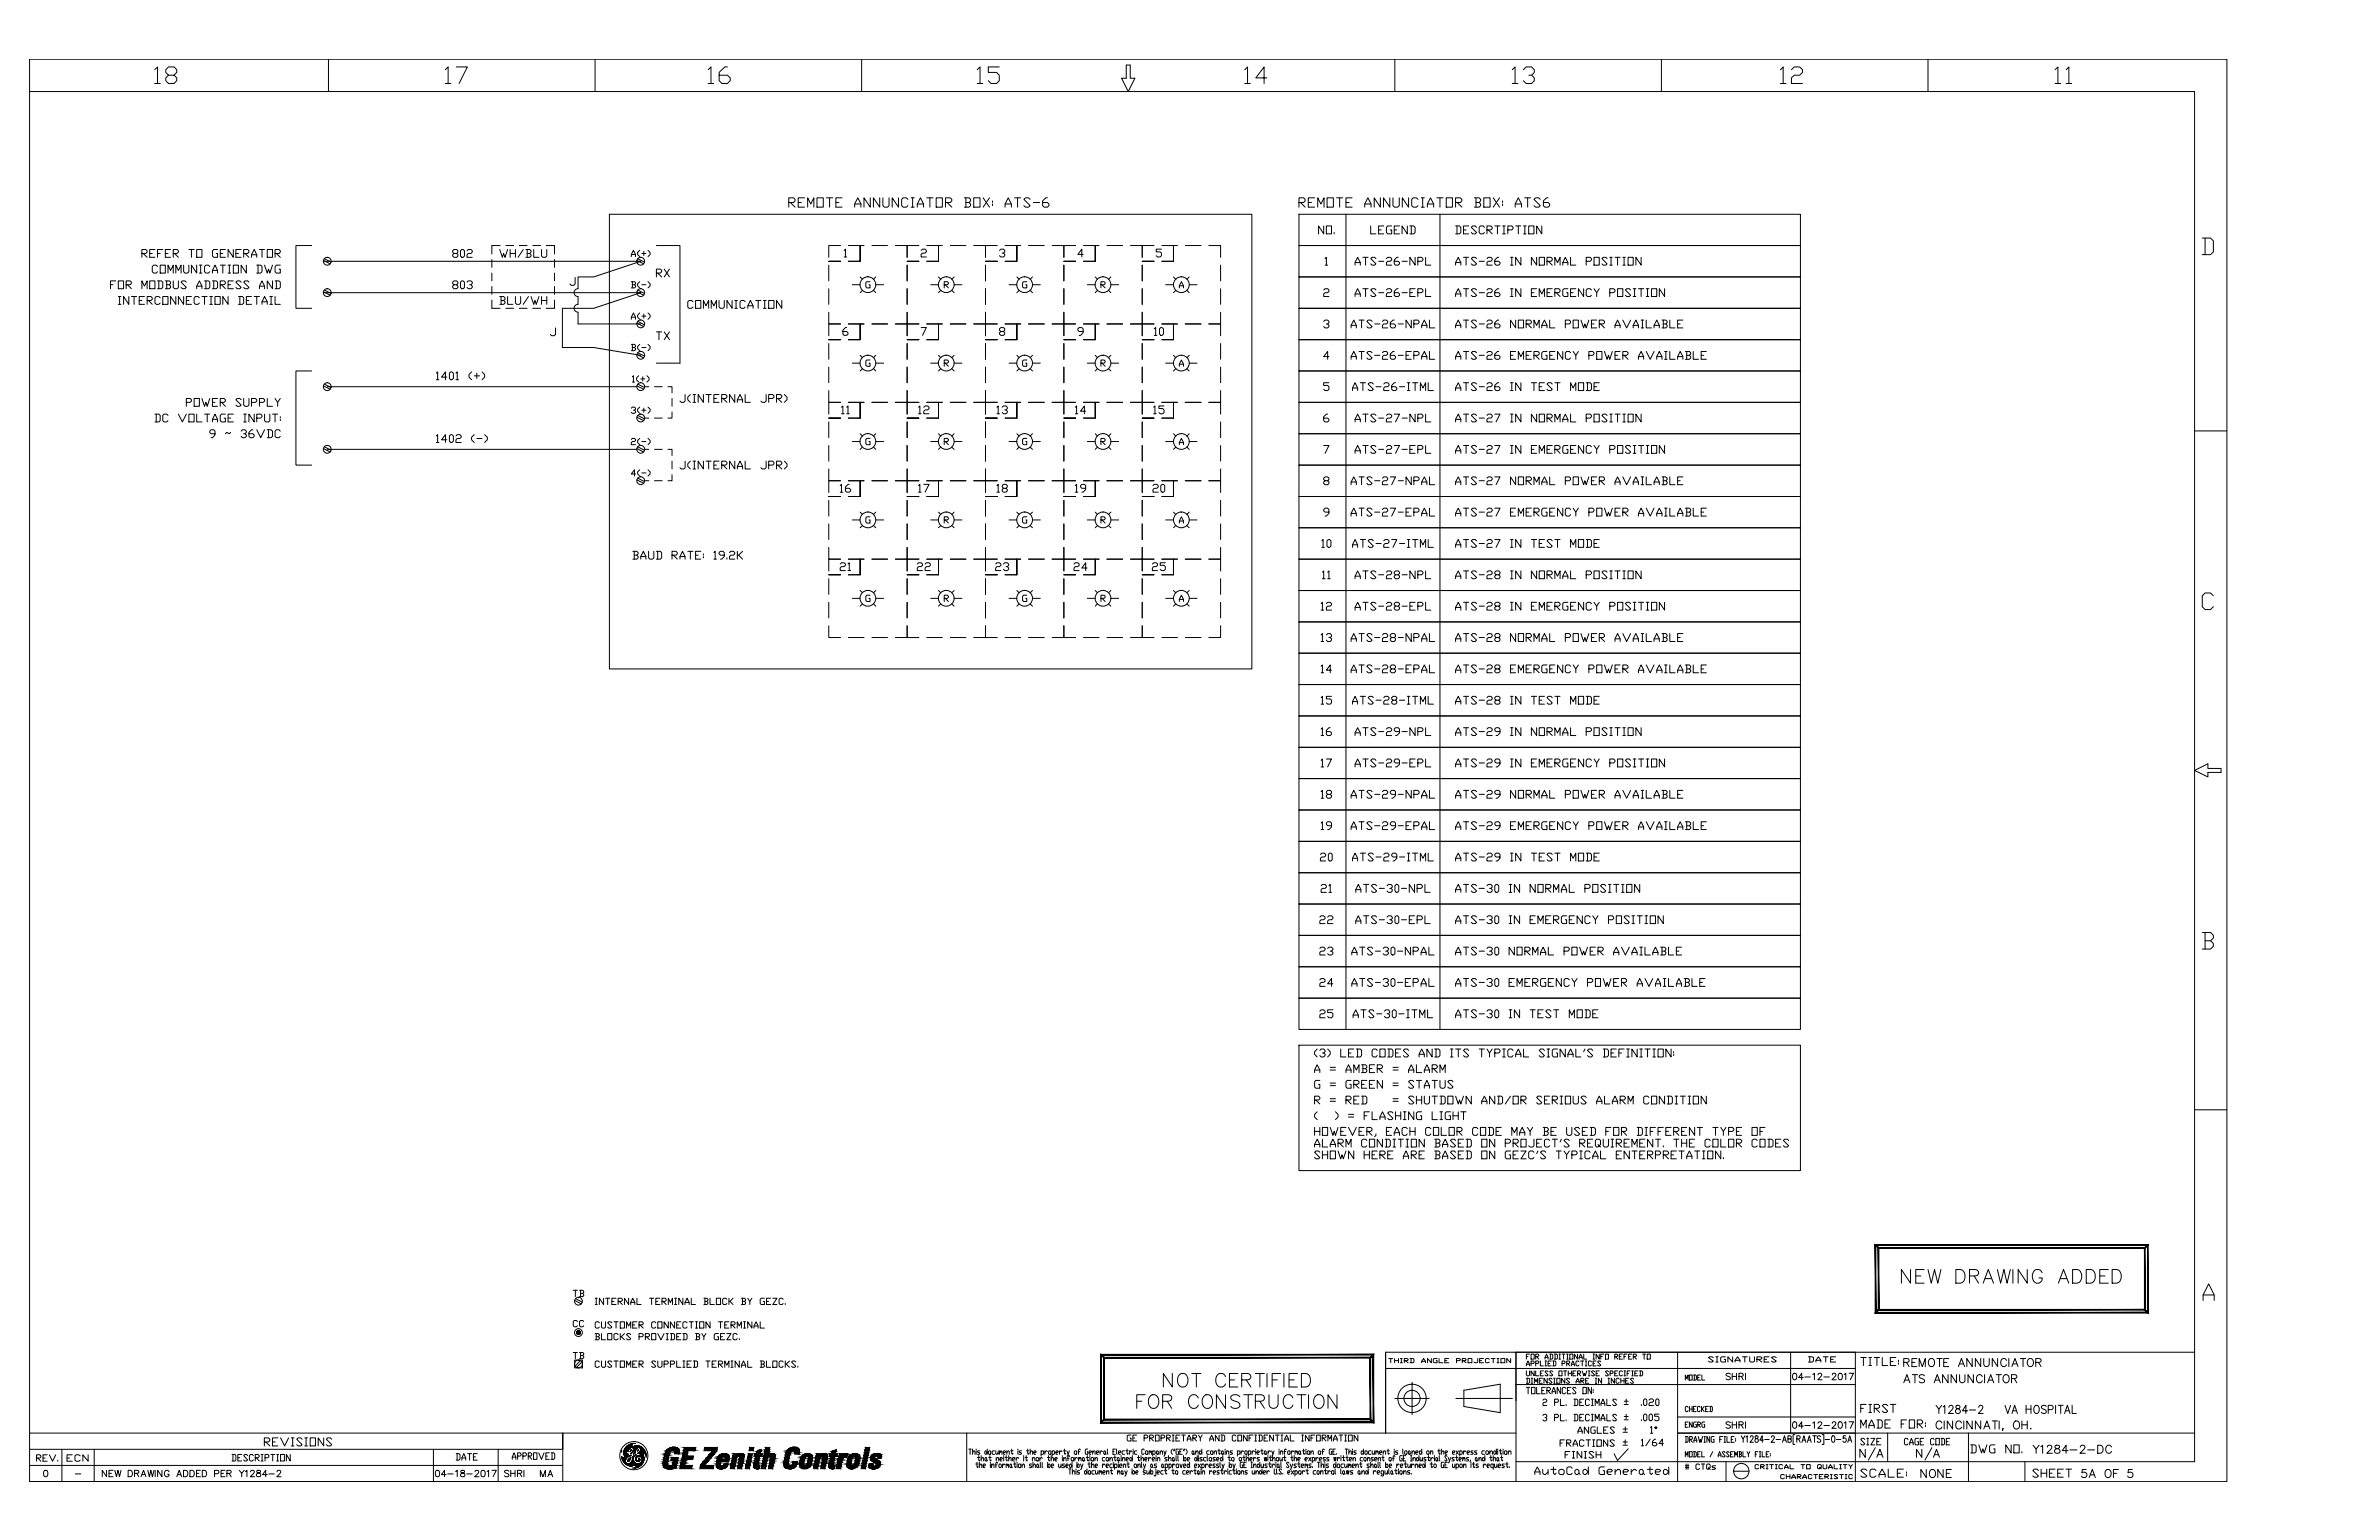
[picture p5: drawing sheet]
<svg xmlns="http://www.w3.org/2000/svg" width="864mm" height="559mm" viewBox="0 0 864 559" stroke-linecap="round" stroke-linejoin="round" font-family="sans-serif">
<!-- layer: 1 -->
<g fill="none" stroke="#000" stroke-width=".36">
<path d="M232.6 94.8l-17.1 5.7h-5.7v4.3a1.42 1.42 0 0 0-1.4 1.4 1.42 1.42 0 0 0 1.4 1.4v2.8a1.42 1.42 0 0 0-1.4 1.4 1.42 1.42 0 0 0 1.4 1.5M209.8 113.3v4.2h22.8M232.6 106.2l-17.1 5.7h-11.3v14.2h11.3l17.1 2.8M471.5 379.3h182.1v45.5h-182.1zM477.2 389.2v-.9l.9-1.9 1 1.9v.9M477.2 399.1h1.4l.5-.4v-.5l-.5-.5h-1.4v2.9M477.2 388.3h1.9M477.7 399.1l1.4 1.5M478.1 380.6l-.9 1v1l.9 .9M479.1 381.2l.5-.6h.9l.5 .6v.4l-.5 .5h-.5M479.1 392h-1.4l-.5 .5v1.9l.5 .5h1.4v-1.4h-.5M480.5 382.1l.5 .5v.4l-.5 .5h-.9l-.5-.5"/>
<path d="M482 380.6l.9 1v1l-.9 .9M482.9 387.3h1.9M482.9 393h1.9M482.9 398.7h1.9M482.9 388.3h1.9M482.9 393.9h1.9M482.9 399.6h1.9M486.7 380.6v2.9h1.9M488.6 389.2v-.9l.9-1.9 1 1.9v.9M488.6 399.1h1.4l.5-.4v-.5l-.5-.5h-1.4v2.9M488.6 388.3h1.9M489.1 399.1l1.4 1.5"/>
<path d="M489.5 382.1h1M490.5 392h-1.4l-.5 .5v1.9l.5 .5h1.4v-1.4h-.5M491.4 380.6h-1.9v2.9h1.9M491.4 389.2v-2.8l1 1.9 .9-1.9v2.8M491.4 393.5h1.4l.5-.5v-.5l-.5-.5h-1.4v2.9M491.4 399.1h1M491.9 393.5l1.4 1.4M492.4 380.6h1.4l.5 .6v1.8l-.5 .5h-1.4M492.8 380.6v2.9M493.3 397.7h-1.9v2.9h1.9M494.3 386.4h1.4l.5 .4v.5l-.5 .5M494.3 397.7h1.4l.5 .5v1.9l-.5 .5h-1.4"/>
<path d="M494.3 393.5h.9M494.7 386.4v2.8M494.7 397.7v2.9M494.7 387.8h1l.5 .5v.4l-.5 .5h-1.4M496.2 392h-1.9v2.9h1.9M497.1 387.8h1M497.1 393.5h1M499 386.4h-1.9v2.8h1.9M499 392h-1.9v2.9h1.9M499.9 381.2l-.4-.6h-1l-.4 .6v1.8l.4 .5h1l.4-.5M499.9 387.8h1.5l.4-.5v-.5l-.4-.4h-1.5v2.8M500.5 387.8l1.3 1.4"/>
<path d="M500.9 380.6h1.9v2.9h-1.9zM501.8 392v2.9l-1.9-2.9v2.9M503.8 380.6h1.4l.5 .6v1.8l-.5 .5h-1.4M504.2 380.6v2.9M505.7 388.3h1.9M505.7 393.9h1.9M505.7 399.6h1.9M505.7 387.3h1.9M505.7 393h1.9M505.7 398.7h1.9M506.6 382.1h1M508.5 380.6h-1.9v2.9h1.9"/>
<path d="M511.3 389.2v-.9l1-1.9 .9 1.9v.9M511.3 388.3h1.9M511.3 381.2l-.4-.6h-1l-.5 .6 1.9 1.8-.4 .5h-1l-.5-.5M513.2 392.5l-.4-.5h-1l-.5 .5 1.9 1.9-.4 .5h-1l-.5-.5M513.2 398.2l-.4-.5h-1l-.5 .5 1.9 1.9-.4 .5h-1l-.5-.5M514.2 386.4v2.8h1.9M514.2 392h1.9M514.2 399.1h1.9M514.2 397.7v2.9M515.1 383.5v-.9l1-2 .9 2v.9M515.1 382.6h1.9M515.1 392v2.9"/>
<path d="M516.1 397.7v2.9M517 389.2v-.9l1-1.9 .9 1.9v.9M517 394.9v-1l1-1.9 .9 1.9v1M517 397.7v2.4l.5 .5h.9l.5-.5v-2.4M517 388.3h1.9M517 393.9h1.9M519.9 387.8h1.4l.5-.5v-.5l-.5-.4h-1.4v2.8M519.9 392h1.9M519.9 397.7h1.9M519.9 380.6v2.9l-1.9-2.9v2.9M520.3 387.8l1.5 1.4M520.8 380.6h1.5l.4 .6v1.8l-.4 .5h-1.5"/>
<path d="M520.8 392v2.9M520.8 397.7v2.9M521.3 380.6v2.9M522.7 389.2v-2.8l.9 1.9 1-1.9v2.8M522.7 392v2.4l.5 .5h1l.4-.5v-2.4M522.7 397.7h1.5l.4 .5v1.9l-.4 .5h-1.5M523.2 397.7v2.9M525.6 397.7h1.9v2.9h-1.9zM526.5 383.5h1M526.5 380.6h1M527 380.6v2.9M527.5 392.5l-.5-.5h-1l-.4 .5 1.9 1.9-.5 .5h-1l-.4-.5"/>
<path d="M528.4 397.7l1 2.9 .4-1.5 .5 1.5 1-2.9M528.4 380.6h1.9M529.4 380.6v2.9M533.1 381.2l-.4-.6h-1l-.4 .6 1.8 1.8-.4 .5h-1l-.4-.5M534.1 397.7v2.9l-1.9-2.9v2.9M536.9 380.6h1.9M537.9 380.6v2.9M537.9 399.6h1.9M539.8 380.6l.9 1.5v1.4M541.7 380.6l-1 1.5M542.6 382.1h1.5l.4-.5v-.4l-.4-.6h-1.5v2.9M542.6 397.7v2.9l-1.9-2.9v2.9"/>
<path d="M543.6 397.7h1.4l.5 .5v1.9l-.5 .5h-1.4M544.1 397.7v2.9M545.5 383.5h.9M545.5 380.6h.9M546 380.6v2.9M548.3 397.7l-1.9 2.9M549.3 381.2l-.5-.6h-1l-.4 .6v1.8l.4 .5h1l.5-.5M549.3 397.7h1.9v2.9h-1.9zM550.2 383.5v-.9l1-2 .9 2v.9M550.2 382.6h1.9M552.1 399.1h1.4l.5-.4v-.5l-.5-.5h-1.4v2.9M552.6 399.1l1.4 1.5"/>
<path d="M553.1 380.6v2.9h1.8M559.7 398.2l-.5-.5h-.9l-.5 .5 1.9 1.9-.5 .5h-.9l-.5-.5M560.6 399.1h1M560.6 381.2l-.4-.6h-1l-.5 .6 1.9 1.8-.4 .5h-1l-.5-.5M561.6 383.5h1M561.6 380.6h1M562 380.6v2.9M562.6 397.7h-2v2.9h2M563.5 399.1h1.4l.5-.4v-.5l-.5-.5h-1.4v2.9M564 399.1l1.4 1.5M565.4 380.6h-1.4l-.5 .6v1.8l.5 .5h1.4v-1.4h-.5M566.3 397.7h1"/>
<path d="M566.8 397.7v2.9M568.2 380.6v2.9l-1.9-2.9v2.9M568.2 397.7h1.9v2.9h-1.9zM569.2 383.5v-.9l.9-2 1 2v.9M569.2 382.6h1.9M571.1 397.7v2.4l.4 .5h1l.5-.5v-2.4M572 380.6v2.9h1.9M575.3 380.6l-.4 1M575.8 398.2l-.5-.5h-.9l-.5 .5 1.9 1.9-.5 .5h-.9l-.5-.5M578.2 381.2l-.5-.6h-.9l-.5 .6 1.9 1.8-.5 .5h-.9l-.5-.5M579.6 399.6h1.9M582 380.6h1.4l.5 .6v1.8l-.5 .5h-1.4"/>
<path d="M582.5 397.7v2.9h1.9M582.5 380.6v2.9M584.8 382.1h1M585.3 399.6h1.9M586.7 380.6h-1.9v2.9h1.9M587.7 382.1h.9M588.1 399.1h1.5l.4-.4v-.5l-.4-.5h-1.5v2.9M588.6 399.1l1.4 1.5M589.6 380.6h-1.9v2.9M590.5 383.5h1M590.5 380.6h1M591 380.6v2.9"/>
<path d="M594.3 380.6v2.9l-1.9-2.9v2.9M595.2 383.5h1M595.2 380.6h1M595.7 380.6v2.9M597.1 380.6h1.9M598.1 380.6v2.9M598.6 398.2l-.5-.5h-1l-.4 .5v1.9l.4 .5h1l.5-.5M599.5 397.7h1.9v2.9h-1.9zM600 383.5h.9M600 380.6h.9M600.4 380.6v2.9M601.9 380.6h1.9v2.9h-1.9z"/>
<path d="M604.3 397.7v2.9l-2-2.9v2.9M605.2 397.7h1.4l.5 .5v1.9l-.5 .5h-1.4M605.7 397.7v2.9M606.6 380.6v2.9l-1.9-2.9v2.9M607.6 381.6v.5M607.6 382.6v.4M608.1 397.7h.9M608.5 397.7v2.9M609.9 397.7h1.9M610.9 397.7v2.9M612.8 397.7h.9M613.3 397.7v2.9"/>
<path d="M614.7 397.7h1.9v2.9h-1.9zM619.4 397.7v2.9l-1.9-2.9v2.9M477.2 416.2v-.9l.9-1.9 1 1.9v.9M477.2 409.1v2.9M477.2 410.5h1.9M477.2 415.3h1.9M478.1 403.4l-.9 1v.9l.9 1M479.1 418.1l-.5-.5h-.9l-.5 .5 1.9 1.9-.5 .5h-.9l-.5-.5M479.1 409.1v2.9M480 409.1h2v2.9h-2zM480 413.4v2.8h2M480 417.6v2.9"/>
<path d="M480 419h2M482 417.6v2.9M482.9 409.1l1 2.9 .4-1.5 .5 1.5 .9-2.9M482.9 416.2v-.9l1-1.9 .9 1.9v.9M482.9 417.6h1.9v2.9h-1.9zM482.9 415.3h1.9M484.8 403.4l.9 1v.9l-.9 1M485.7 414.8h1.5l.4-.5v-.5l-.4-.4h-1.5v2.8M485.7 417.6l1 2.9 .5-1.5 .4 1.5 1-2.9M486.2 414.8l1.4 1.4M486.7 410.5h.9M488.6 409.1h-1.9v2.9h1.9"/>
<path d="M488.6 416.2v-2.8l.9 1.9 1-1.9v2.8M489.5 409.1l1.5 2.9 1.4-2.9M489.5 404.4h1.9M489.5 405.3h1.9M491.4 417.6v2.9l-1.9-2.9v2.9M493.3 410.5h1M495.2 409.1h-1.9v2.9h1.9M495.2 419h1.9M495.2 417.6v2.9M495.2 404.9h1M496.2 410.5h1.4l.5-.4v-.5l-.5-.5h-1.4v2.9M496.2 413.8l-.5-.4h-1l-.4 .4v1.9l.4 .5h1l.5-.5"/>
<path d="M496.6 410.5l1.5 1.5M497.1 403.4h-1.9v2.9M497.1 413.4h1.9v2.8h-1.9zM497.1 417.6v2.9M498.1 403.4v2.9h1.8M498.1 419h.9M499.5 411.5v.5l-.5 .4M499.9 417.6h-1.8v2.9h1.8M500.9 419h1.4l.5-.4v-.5l-.5-.5h-1.4v2.9M500.9 406.3v-1l.9-1.9 1 1.9v1M500.9 405.3h1.9M501.4 419l1.4 1.5"/>
<path d="M501.8 413.4v2.8l-1.9-2.8v2.8M502.8 413.4h1.4l.5 .4v1.9l-.5 .5h-1.4M503.3 410.5h.9M503.3 413.4v2.8M503.8 419h.9M505.2 409.1h-1.9v2.9h1.9M505.7 417.6h-1.9v2.9h1.9M505.7 403.9l-.5-.5h-1l-.4 .5 1.9 1.9-.5 .5h-1l-.4-.5M505.7 413.4h.9M505.7 416.2h.9M506.1 412v-1l1-1.9 .9 1.9v1M506.1 411h1.9"/>
<path d="M506.1 413.4v2.8M506.6 404.9h1.9M506.6 403.4v2.9M507.6 413.4h1.8M508.5 403.4v2.9M508.5 413.4v2.8M509.4 419.6h1.9M509.4 403.4h1M509.4 406.3h1M509.9 403.4v2.9M510.4 413.4h.9M510.4 416.2h.9"/>
<path d="M510.9 409.6l-.5-.5h-1l-.4 .5v1.9l.4 .5h1l.5-.5M510.9 413.4v2.8M511.8 410.5h1.9M511.8 409.1v2.9M512.3 413.4h1.9v2.8h-1.9zM512.3 419h1.4l.5-.4v-.5l-.5-.5h-1.4v2.9M512.8 419l1.4 1.5M513.2 403.4v2.9l-1.9-2.9v2.9M513.7 409.1v2.9M515.1 419h1M516.1 403.4h-1.4l-.5 .5v1.9l.5 .5h1.4v-1.4h-.5M517 413.4v2.8l-1.9-2.8v2.8"/>
<path d="M517 417.6h-1.9v2.9h1.9M519.4 409.6l-.5-.5h-.9l-.5 .5v1.9l.5 .5h.9l.5-.5M519.9 403.4v2.9h1.9M520.3 409.1h2v2.9h-2zM520.8 413.4h1.5l.4 .4v.5l-.4 .5M520.8 417.6h1.5l.4 .5v.5l-.4 .4M521.3 414.8h1l.4 .5v.4l-.4 .5h-1.5M521.3 419h1l.4 .6v.4l-.4 .5h-1.5M521.3 413.4v2.8M521.3 417.6v2.9M522.7 403.4h.9M522.7 406.3h.9"/>
<path d="M523.2 409.1v2.9h1.9M523.2 403.4v2.9M523.6 416.2v-.9l1-1.9 1 1.9v.9M523.6 415.3h2M523.6 419.6h2M526 409.1h1.9v2.9h-1.9zM526.5 403.4h-1.4l-.5 .5v1.9l.5 .5h1.4v-1.4h-.5M527.5 404.9h1.9M527.5 403.4v2.9M528.4 413.8l-.5-.4h-.9l-.5 .4 1.9 1.9-.5 .5h-.9l-.5-.5M528.4 418.1l-.5-.5h-.9l-.5 .5 1.9 1.9-.5 .5h-.9l-.5-.5M528.9 410.5h1.4l.5-.4v-.5l-.5-.5h-1.4v2.9"/>
<path d="M529.4 403.4v2.9M529.4 410.5l1.4 1.5M529.4 414.8h.9M529.4 419h.9M530.3 403.4h1.9M531.3 413.4h-1.9v2.8h1.9M531.3 417.6h-1.9v2.9h1.9M531.3 403.4v2.9M532.2 413.4h1.4l.5 .4v1.9l-.5 .5h-1.4M532.2 417.6h1.4l.5 .5v1.9l-.5 .5h-1.4M532.7 413.4v2.8M532.7 417.6v2.9"/>
<path d="M536.5 409.6l-.5-.5h-1l-.4 .5v1.9l.4 .5h1l.5-.5M537.4 409.1h1.9v2.9h-1.9zM537.9 400.6v-1l.9-1.9 1 1.9v1M537.9 413.4h1.9v2.8h-1.9zM537.9 417.6h1.9v2.9h-1.9zM540.2 409.1h1.5l.4 .5v1.9l-.4 .5h-1.5M540.7 409.1v2.9M542.6 413.4v2.8l-1.9-2.8v2.8M542.6 417.6v2.9l-1.9-2.9v2.9M543.1 410.5h1M545 409.1h-1.9v2.9h1.9M546.4 414.8h1.4l.5-.5v-.5l-.5-.4h-1.4v2.8"/>
<path d="M548.3 417.6h-1.4l-.5 .5v1.9l.5 .5h1.4v-1.5h-.5M548.8 412v-2.9l.9 1.9 1-1.9v2.9M549.3 414.8h1.4l.5-.5v-.5l-.5-.4h-1.4v2.8M549.3 419h.9M549.7 414.8l1.5 1.4M551.2 417.6h-1.9v2.9h1.9M551.6 412v-1l1-1.9 .9 1.9v1M551.6 411h1.9M552.1 413.4h1.9v2.8h-1.9zM552.1 417.6h1.9l-1.9 2.9h1.9M554.5 409.1l.9 1.4v1.5M556.4 409.1l-1 1.4"/>
<path d="M556.8 418.1l-.4-.5h-1l-.5 .5v1.9l.5 .5h1l.4-.5M556.8 413.4v2.3l-.4 .5h-1l-.5-.5M557.8 414.8h.9M558.3 417.6l-.5 1M559.7 413.4h-1.9v2.8h1.9M560.2 409.1h1.4l.4 .5v.5l-.4 .4M560.6 409.1v2.9M560.6 410.5h1l.4 .5v.5l-.4 .5h-1.4M561.1 418.1l-.5-.5h-.9l-.5 .5 1.9 1.9-.5 .5h-.9l-.5-.5M562.6 413.8l-.6-.4h-.9l-.5 .4v1.9l.5 .5h.9l.6-.5M563 410.5h1M563.5 413.4h1.9"/>
<path d="M564.4 413.4v2.8M564.9 409.1h-1.9v2.9h1.9M564.9 417.6h1.9M565.9 417.6v2.9M566.3 400.6h1M566.8 413.4l-.5 .9M567.8 417.6l.9 1.4v1.5M568.7 409.1v2.4l.5 .5h.9l.5-.5v-2.4M569.7 413.8l-.5-.4h-1l-.4 .4 1.9 1.9-.5 .5h-1l-.4-.5M569.7 417.6l-1 1.4M570.6 419h1.4l.5-.4v-.5l-.5-.5h-1.4v2.9M573.4 409.6l-.4-.5h-1l-.5 .5 1.9 1.9-.4 .5h-1l-.5-.5"/>
<path d="M573.4 414.8h1.5l.4-.5v-.5l-.4-.4h-1.5v2.8M573.4 417.6h1M573.9 414.8l1.4 1.4M573.9 417.6v2.9M574.4 410.5h.9M576.3 409.1h-1.9v2.9h1.9M576.3 414.8h.9M577.2 409.1h1.4l.5 .5v1.9l-.5 .5h-1.4M577.2 418.1l-.4-.5h-1l-.5 .5v1.9l.5 .5h1l.4-.5M577.7 409.1v2.9M578.2 413.4h-1.9v2.8h1.9M578.2 419.6h1.9"/>
<path d="M579.6 400.6v-1l.9-1.9 1 1.9v1M580.1 415.3l.4 .4-.4 .5h-.5l-.5-.5v-1.9l.5-.4h.9l.5 .4v1.5l-.5 .4 .5 .5M581 417.6v2.9h1.9M582 413.4v2.3l.5 .5h.9l.5-.5v-2.3M582.9 410.5h1M584.8 413.4h1M584.8 416.2h1M584.8 409.1h-1.9v2.9M585.3 400.6v-1l1-1.9 .9 1.9v1M585.3 413.4v2.8M585.8 409.1h1.9v2.9h-1.9zM586.7 414.8h1.4l.5-.5v-.5l-.5-.4h-1.4v2.8"/>
<path d="M586.7 419h1M587.2 414.8l1.4 1.4M588.6 410.5h1.4l.5-.4v-.5l-.5-.5h-1.4v2.9M588.6 417.6h-1.9v2.9h1.9M589.1 410.5l1.4 1.5M589.6 414.8h.9M591 400.6v-2.9l.9 1.9 1-1.9v2.9M591.5 413.4h-1.9v2.8h1.9M591.5 417.6v2.9l-1.9-2.9v2.9M592.4 416.2v-2.8l1 1.9 .9-1.9v2.8M592.4 417.6h1.9M593.4 417.6v2.9"/>
<path d="M594.3 409.1h1.4l.5 .5v1.9l-.5 .5h-1.4M594.8 409.1v2.9M595.2 414.8h1M595.2 419h1M597.1 412h1M597.1 409.1h1M597.1 413.4h-1.9v2.8h1.9M597.1 417.6h-1.9v2.9h1.9M597.6 409.1v2.9M598.1 419h1.4l.5-.4v-.5l-.5-.5h-1.4v2.9M598.6 419l1.4 1.5M599 410.5h1"/>
<path d="M600 413.4v2.8l-1.9-2.8v2.8M600.9 409.1h-1.9v2.9M600.9 419h1.4l.5-.4v-.5l-.5-.5h-1.4v2.9M600.9 413.4h1.9M601.9 410.5h.9M601.9 413.4v2.8M603.8 409.1h-1.9v2.9M603.8 419h1.4l.5-.4v-.5l-.5-.5h-1.4v2.9M603.8 415.7v.5M604.3 419l1.4 1.5M604.7 410.5h1M606.6 419h1"/>
<path d="M606.6 409.1h-1.9v2.9h1.9M607.6 410.5h1.4l.5-.4v-.5l-.5-.5h-1.4v2.9M607.6 413.4h1.9M608.1 400.6h.9M608.1 410.5l1.4 1.5M608.5 417.6h-1.9v2.9h1.9M608.5 413.4v2.8M609.5 417.6h1.9M610.4 410.5h1M610.4 414.8h1.9M610.4 413.4v2.8M610.4 417.6v2.9"/>
<path d="M612.3 409.1h-1.9v2.9h1.9M612.3 413.4v2.8M612.3 419.6h1.9M612.8 400.6h.9M613.3 414.8h.9M615.2 417.6h1.8M615.2 409.1v2.9l-1.9-2.9v2.9M615.2 413.4h-1.9v2.8h1.9M616.1 409.1h1.9M616.1 417.6v2.9M617 409.1v2.9M618 417.6h.9"/>
<path d="M618.5 417.6v2.9M619.9 417.6h1.9v2.9h-1.9zM620.8 413.8l-.4-.4h-1l-.5 .4v1.9l.5 .5h1l.4-.5M621.8 413.4h1.9v2.8h-1.9zM621.8 409.1h1.9M622.8 409.1v2.9M624.7 409.1l.9 1.4v1.5M624.7 413.4v2.8h1.8M624.7 417.6v2.9l-1.9-2.9v2.9M626.5 409.1l-.9 1.4M627.5 410.5h1.4l.5-.4v-.5l-.5-.5h-1.4v2.9M627.5 413.4h1.9v2.8h-1.9z"/>
<path d="M630.3 414.8h1.5l.4-.5v-.5l-.4-.4h-1.5v2.8M630.3 410.5h1M630.8 414.8l1.4 1.4M632.2 409.1h-1.9v2.9h1.9M636 409.1h1.9v2.9h-1.9zM637.9 413.8l-.5-.4h-.9l-.5 .4v1.9l.5 .5h.9l.5-.5M638.9 413.4h1.8v2.8h-1.8zM638.9 410.5h.9M640.7 409.1h-1.8v2.9M641.7 413.4h1.4l.5 .4v1.9l-.5 .5h-1.4M642.2 413.4v2.8M644.6 414.8h.9"/>
<path d="M646.5 413.4h-1.9v2.8h1.9M649.3 413.8l-.5-.4h-.9l-.5 .4 1.9 1.9-.5 .5h-.9l-.5-.5M509.4 420.5v-.9l1-2 .9 2v.9M523.6 420.5v-.9l1-2 1 2v.9M573.4 420.5h1M578.2 420.5v-.9l.9-2 1 2v.9M612.3 420.5v-.9l1-2 .9 2v.9M618 420.5h.9M625.6 420v.5M208.1 468.2h1.5M208.6 471.9l2.5 1.2M208.9 468.2v2.3"/>
<path d="M208.9 471.2l2.5 1.3M209.6 479.5l-.4-.3h-.7l-.4 .3v1.6l.4 .3h.7l.4-.3M210.4 468.2h1.1l.4 .4-.4 .7M210.8 469.3h.7l.4 .8-.4 .4h-1.1M210.8 468.2v2.3M211.9 479.5l-.4-.3h-.7l-.4 .3v1.6l.4 .3h.7l.4-.3M216.1 471.1h.7M216.1 473.4h.7M216.4 471.1v2.3M218.3 479.6v1.9l.4 .4h.8l.3-.4v-1.9M219.1 471.1v2.3l-1.5-2.3v2.3M219.8 471.1h1.5"/>
<path d="M220.6 471.1v2.3M222.1 472.2h.8M222.9 479.6h1.5M223.6 479.6v2.3M223.6 471.1h-1.5v2.3h1.5M224.4 472.2h1.1l.4-.7-.4-.4h-1.1v2.3M224.8 472.2l1.1 1.2M225.2 479.6h1.5v2.3h-1.5zM228.2 471.1v2.3l-1.5-2.3v2.3M229 473.4v-.8l.7-1.5 .7 1.5v.8M229 472.6h1.4M231.2 471.1v2.3h1.5"/>
<path d="M231.2 479.6h-1.5v2.3h1.5M235.8 471.1h1.5M236.5 471.1v2.3M238.1 472.2h.7M238.8 479.6h1.5v2.3h-1.5zM239.6 471.1h-1.5v2.3h1.5M240.3 472.2h1.2l.3-.7-.3-.4h-1.2v2.3M240.7 472.2l1.1 1.2M242.6 479.6v2.3l-1.5-2.3v2.3M242.6 473.4v-2.3l.8 1.5 .7-1.5v2.3M244.9 471.1h.7M244.9 473.4h.7"/>
<path d="M244.9 479.6v2.3l-1.5-2.3v2.3M245.3 471.1v2.3M247.2 479.6h-1.6v2.3h1.6M247.9 471.1v2.3l-1.5-2.3v2.3M248.7 473.4v-.8l.7-1.5 .8 1.5v.8M248.7 472.6h1.5M250.2 479.6h1.5M250.9 471.1v2.3h1.6M250.9 479.6v2.3M252.5 479.6h.7M252.8 479.6v2.3M254 479.6h1.5v2.3h-1.5z"/>
<path d="M255.5 471.1h1.1l.4 .4-.4 .7M255.9 471.1v2.3M255.9 472.2h.7l.4 .8-.4 .4h-1.1M257.8 471.1v2.3h1.5M257.8 479.6v2.3l-1.5-2.3v2.3M260 471.1h1.6v2.3h-1.6zM260.8 479.6h1.5M261.6 479.6v2.3M263.8 471.5l-.3-.4h-.8l-.4 .4v1.5l.4 .4h.8l.3-.4M264.6 479.6h-1.5v2.3h1.5M264.6 471.1v2.3M265 472.2l1.1 1.2"/>
<path d="M266.1 471.1l-1.1 1.1h-.4M269.1 471.1h1.2l.4 .4-.4 .7M269.5 471.1v2.3M269.5 472.2h.8l.4 .8-.4 .4h-1.2M269.9 479.6h.8M270.3 479.6v2.3M271.4 471.1l.8 1.1v1.2M273 479.6v2.3l-1.6-2.3v2.3M273 471.1l-.8 1.1M276 479.6v2.3h1.5M277.5 471.1h-1.2l-.3 .4v1.5l.3 .4h1.2v-1.2h-.4M278.2 472.2h.8"/>
<path d="M279.8 471.1h-1.6v2.3h1.6M280.5 471.1h1.6l-1.6 2.3h1.6M284.3 471.5l-.3-.4h-.8l-.4 .4v1.5l.4 .4h.8l.3-.4M285.1 473v.4M208.1 490.8h1.5M208.6 493.5h2.8v2.8h-2.8zM208.9 490.8v2.2M209.3 483.6h1.4M209.3 483.7h1.4M209.3 483.4h1.4M209.4 483.9h1.2M209.4 483.2h1.2"/>
<path d="M209.5 483.1v.9h1.1M209.5 483.1h1.1M209.5 484.1l.1-1.1h.9v1.1M209.6 484.2h.8M209.7 482.9v1.3M209.9 482.9v1.4M210 482.8v1.5M210.1 482.9v1.4M210.2 482.9h-.4v1.3h.4M210.3 482.9v1.3M210.4 490.8h1.1l.4 .3-.4 .8M210.6 483.1v.9"/>
<path d="M210.7 483.3h-1.4v.5h1.4M210.7 493.7l-1.9 2M210.8 491.9h.7l.4 .7-.4 .4h-1.1M210.8 490.8v2.2M211.2 494.2l-1.9 2M216.1 483.9h1.1l.4 .4-.4 .7M216.4 483.9v2.2M216.4 485h.8l.4 .8-.4 .3h-1.1M217.6 494.2l-.4-.4h-.8l-.3 .4v1.6l.3 .3h.8l.4-.3M217.6 480l-.4-.4h-.8l-.3 .4v1.5l.3 .4h.8l.4-.4M218.3 493.8v2l.4 .3h.8l.3-.3v-2M218.3 483.9v2.2h1.5"/>
<path d="M220.6 483.9h1.5v2.2h-1.5zM222.1 494.2l-.4-.4h-.7l-.4 .4 1.5 1.6-.4 .3h-.7l-.4-.3M222.1 480l-.4-.4h-.7l-.4 .4 1.5 1.5-.4 .4h-.7l-.4-.4M222.9 493.8h1.5M223.6 493.8v2.3M224.4 484.3l-.4-.4h-.7l-.4 .4v1.5l.4 .3h.7l.4-.3M225.2 493.8h1.5v2.3h-1.5zM225.2 483.9v2.2M225.5 485l1.2 1.1M226.7 483.9l-1.2 1.1h-.3M227.4 496.1v-2.3l.8 1.6 .8-1.6v2.3M227.4 481.9v-2.3l.8 1.5 .8-1.5v2.3"/>
<path d="M229 484.3l-.4-.4h-.8l-.4 .4 1.6 1.5-.4 .3h-.8l-.4-.3M229.7 495h.7M229.7 480.8h.7M231.2 493.8h-1.5v2.3h1.5M232 495h1.1l.4-.8-.4-.4h-1.1v2.3M232 485h1.1l.4-.7-.4-.4h-1.1v2.2M232 480.8h1.1l.4-.8-.4-.4h-1.1v2.3M232.4 495l1.1 1.1M232.4 480.8l1.1 1.1M234.3 485h1.1l.4-.7-.4-.4h-1.1v2.2M234.6 485l1.2 1.1M236.5 483.9h1.6v2.2h-1.6z"/>
<path d="M238.1 494.2l-.4-.4h-.8l-.4 .4 1.6 1.6-.4 .3h-.8l-.4-.3M238.1 480l-.4-.4h-.8l-.4 .4v1.5l.4 .4h.8l.4-.4M238.8 493.8v2l.4 .3h.7l.4-.3v-2M238.8 483.9l1.1 2.2 1.2-2.2M241.1 495h1.1l.4-.8-.4-.4h-1.1v2.3M241.8 483.9h.8M241.8 486.1h.8M242.2 483.9v2.2M243.4 495h1.1l.4-.8-.4-.4h-1.1v2.3M243.4 483.9h1.1l.4 .4v1.5l-.4 .3h-1.1M243.7 483.9v2.2M245.6 493.8v2.3h1.6"/>
<path d="M245.6 485h.8M245.6 480.8h.8M247.2 483.9h-1.6v2.2h1.6M247.9 483.9h1.1l.4 .4v1.5l-.4 .3h-1.1M247.9 493.8h.8M247.9 496.1h.8M248.3 483.9v2.2M248.3 493.8v2.3M249.4 480l-.4-.4h-.7l-.4 .4v1.5l.4 .4h.7l.4-.4M249.4 495h.8M250.9 493.8h-1.5v2.3h1.5M251.7 493.8h1.1l.4 .4v1.6l-.4 .3h-1.1"/>
<path d="M252.1 493.8v2.3M252.5 483.9h1.1l.4 .4-.4 .7M252.5 481.9h.7M252.8 485h.8l.4 .8-.4 .3h-1.1M252.8 483.9v2.2M254.7 483.9l.8 1.1v1.1M256.3 483.9l-.8 1.1M256.3 493.8h1.5M257 493.8v2.3M258.5 495h.8M260 493.8h-1.5v2.3h1.5M260.8 495h1.1l.4-.8-.4-.4h-1.1v2.3"/>
<path d="M260.8 483.9h-1.1l-.4 .4v1.5l.4 .3h1.1v-1.1h-.4M261.2 495l1.1 1.1M261.6 485h.7M263.1 496.1v-2.3l.7 1.6 .8-1.6v2.3M263.1 480.8h.7M263.1 483.9h-1.5v2.2h1.5M263.8 483.9h1.6l-1.6 2.2h1.6M265.4 480.8h1.1l.4-.8-.4-.4h-1.1v2.3M265.4 493.8h.7M265.4 496.1h.7M265.7 493.8v2.3M265.7 480.8l1.2 1.1"/>
<path d="M267.6 484.3l-.4-.4h-.7l-.4 .4v1.5l.4 .3h.7l.4-.3M267.6 481.9v-2.3l.8 1.5 .7-1.5v2.3M268.4 485.8v.3M268.4 493.8v2.3l-1.5-2.3v2.3M269.1 496.1v-.7l.8-1.6 .8 1.6v.7M269.1 495.4h1.6M269.9 481.9h.8M271.4 493.8v2.3h1.6M273.7 481.9v-.8l.8-1.5 .7 1.5v.8M273.7 481.1h1.5M276 493.8h1.1l.4 .4-.4 .8M276.3 495h.8l.4 .8-.4 .3h-1.1"/>
<path d="M276.3 493.8v2.3M278.2 493.8v2.3h1.6M280.5 493.8h1.6v2.3h-1.6zM284.3 494.2l-.3-.4h-.8l-.4 .4v1.6l.4 .3h.8l.3-.3M285.1 493.8v2.3M285.4 495l1.2 1.1M286.6 493.8l-1.2 1.2h-.3M288.9 494.2l-.4-.4h-.8l-.4 .4 1.6 1.6-.4 .3h-.8l-.4-.3M289.6 495.8v.3"/>
<circle cx="210" cy="472.2" r="1.42"/>
<circle cx="210" cy="494.9" r="1.42"/>
<circle cx="210" cy="483.5" r="1.42"/>
<circle cx="210" cy="483.5" r=".7"/>
</g>
<!-- layer: AN-GAB1-Y -->
<g fill="none" stroke="#000" stroke-width=".36">
<path d="M221.2 77.8h233.2v164.9h-233.2zM286.3 73.5h1.8l.5-.6v-.6l-.5-.5h-1.8v3.4M286.9 73.5l1.7 1.7M289.8 73.5h1.1M292 71.8h-2.2v3.4h2.2M293.2 75.2v-3.4l1.1 2.2 1.1-2.2v3.4M296.6 71.8h2.3v3.4h-2.3zM300 71.8h2.3M301.1 71.8v3.4M303.4 73.5h1.1M305.7 71.8h-2.3v3.4h2.3M310.2 75.2v-1.2l1.2-2.2 1.1 2.2v1.2"/>
<path d="M310.2 74h2.3M315.9 71.8v3.4l-2.3-3.4v3.4M319.3 71.8v3.4l-2.2-3.4v3.4M320.5 71.8v2.8l.5 .6h1.2l.5-.6v-2.8M326.2 71.8v3.4l-2.3-3.4v3.4M329.6 72.3l-.6-.5h-1.1l-.6 .5v2.3l.6 .6h1.1l.6-.6M330.7 75.2h1.2M330.7 71.8h1.2M331.3 71.8v3.4M333 75.2v-1.2l1.1-2.2 1.2 2.2v1.2M333 74h2.3M336.4 71.8h2.3"/>
<path d="M337.6 71.8v3.4M339.8 71.8h2.3v3.4h-2.3zM343.2 73.5h1.8l.5-.6v-.6l-.5-.5h-1.8v3.4M343.8 73.5l1.7 1.7M350.1 71.8h1.7l.5 .5v.6l-.5 .6M350.6 73.5h1.2l.5 .5v.6l-.5 .6h-1.7M350.6 71.8v3.4M353.5 71.8h2.3v3.4h-2.3zM356.9 71.8l2.3 3.4M359.2 71.8l-2.3 3.4M360.3 72.9v.6M360.3 74v.6"/>
<path d="M364.9 75.2v-1.2l1.1-2.2 1.1 2.2v1.2M364.9 74h2.2M368.3 71.8h2.2M369.4 71.8v3.4M374 72.3l-.6-.5h-1.1l-.6 .5 2.3 2.3-.6 .6h-1.1l-.6-.6M375.1 73.5h2.3M380.2 71.8h-.6l-1.1 1.1v1.7l.6 .6h1.1l.6-.6v-.6l-.6-.5h-1.7M471.5 77.8h182.1v11.3h-182.1zM471.5 73.5h1.7l.6-.6v-.6l-.6-.5h-1.7v3.4M472.1 73.5l1.7 1.7M474.9 73.5h1.2M477.2 71.8h-2.3v3.4h2.3"/>
<path d="M478.4 75.2v-3.4l1.1 2.2 1.1-2.2v3.4M481.7 71.8h2.3v3.4h-2.3zM485.2 71.8h2.3M486.3 71.8v3.4M488.6 73.5h1.1M488.6 77.8v295.7M490.8 71.8h-2.2v3.4h2.2M495.4 75.2v-1.2l1.2-2.2 1.1 2.2v1.2M495.4 74h2.3M501.1 71.8v3.4l-2.3-3.4v3.4M504.5 71.8v3.4l-2.3-3.4v3.4M505.7 71.8v2.8l.5 .6h1.2l.5-.6v-2.8"/>
<path d="M511.3 71.8v3.4l-2.3-3.4v3.4M514.8 72.3l-.6-.5h-1.1l-.6 .5v2.3l.6 .6h1.1l.6-.6M515.9 75.2h1.1M515.9 71.8h1.1M516.5 71.8v3.4M518.1 75.2v-1.2l1.2-2.2 1.1 2.2v1.2M518.1 74h2.3M521.6 71.8h2.3M522.7 71.8v3.4M522.7 77.8v295.7M525 71.8h2.2v3.4h-2.2zM528.4 73.5h1.7l.6-.6v-.6l-.6-.5h-1.7v3.4"/>
<path d="M529 73.5l1.7 1.7M535.2 71.8h1.7l.6 .5v.6l-.6 .6M535.8 73.5h1.1l.6 .5v.6l-.6 .6h-1.7M535.8 71.8v3.4M538.6 71.8h2.3v3.4h-2.3zM542.1 71.8l2.3 3.4M544.4 71.8l-2.3 3.4M545.5 72.9v.6M545.5 74v.6M550 75.2v-1.2l1.2-2.2 1.1 2.2v1.2M550 74h2.3M553.5 71.8h2.2"/>
<path d="M554.6 71.8v3.4M559.1 72.3l-.5-.5h-1.2l-.6 .5 2.3 2.3-.5 .6h-1.2l-.6-.6M562 71.8h-.6l-1.1 1.1v1.7l.5 .6h1.2l.6-.6v-.6l-.6-.5h-1.7M51.5 92h1.4l.5-.5v-.5l-.5-.5h-1.4v2.9M52 92l1.4 1.4M54.3 92h1M56.2 90.5h-1.9v2.9h1.9M57.2 96.7l-.5-.5h-.9l-.5 .5v1.9l.5 .5h.9l.5-.5M57.2 92h1M58.2 96.2h1.8v2.9h-1.8zM59.1 90.5h-1.9v2.9M60 92h1"/>
<path d="M61 99.1v-2.9l.9 1.9 1-1.9v2.9M61.9 90.5h-1.9v2.9h1.9M62.9 92h1.4l.5-.5v-.5l-.5-.5h-1.4v2.9M63.4 92l1.4 1.4M63.8 99.1v-2.9l1 1.9 .9-1.9v2.9M66.7 96.2v2.4l.4 .5h1l.5-.5v-2.4M68.6 90.5h1.9M69.5 90.5v2.9M71.4 96.2v2.9l-1.9-2.9v2.9M71.4 90.5h1.9v2.9h-1.9zM72.4 96.2h.9M72.4 99.1h.9"/>
<path d="M72.8 96.2v2.9M76.1 96.7l-.4-.5h-1l-.5 .5v1.9l.5 .5h1l.4-.5M77.1 99.1v-1l.9-1.9 1 1.9v1M77.1 98.1h1.9M79 90.5h-1.4l-.5 .5v1.9l.5 .5h1.4v-1.4h-.5M80 92h.9M80 96.2h1.8M80.9 96.2v2.9M81.8 90.5h-1.8v2.9h1.8M82.8 96.2h.9M82.8 99.1h.9M83.3 96.2v2.9"/>
<path d="M84.7 90.5v2.9l-1.9-2.9v2.9M84.7 96.2h1.9v2.9h-1.9zM85.6 92h1M87.5 90.5h-1.9v2.9h1.9M88.5 92h1.4l.5-.5v-.5l-.5-.5h-1.4v2.9M88.9 92l1.5 1.4M89.4 96.2v2.9l-1.9-2.9v2.9M91.3 93.4v-1l1-1.9 .9 1.9v1M91.3 92.4h1.9M93.2 96.2h1.4l.5 .5v1.9l-.5 .5h-1.4M93.7 96.2v2.9M94.2 90.5h1.8"/>
<path d="M95.1 90.5v2.9M96 96.2l1 2.9 .5-1.5 .4 1.5 1-2.9M97 90.5h1.9v2.9h-1.9zM99.9 92h1.4l.5-.5v-.5l-.5-.5h-1.4v2.9M100.3 92l1.5 1.4M101.8 96.2h-1.5l-.4 .5v1.9l.4 .5h1.5v-1.5h-.5M113.1 89.1h-5.7v22.8h5.7M117.4 94.8h115.2M117.4 94.5l2.5 1.2M117.8 93.9l2.4 1.2M164.8 92l-.5-.5v-.5l.5-.5h1l.4 .5v.5l-.4 .5h-1l-.5 .4v.5l.5 .5h1l.4-.5v-.5l-.4-.4M167.2 91l.4-.5h.5l.5 .5v1.9l-.5 .5h-.5l-.4-.5z"/>
<path d="M169.5 91l.5-.5h1l.4 .5v.5l-.4 .5h-1l-.5 .4v1h1.9M178.5 94.2v2.8M178.5 99.1v2.8M181.4 90.5l1 2.9 .4-1.4 .5 1.4 1-2.9M181.6 89.1h-3.1v3M183.6 89.1h2.9M185.2 92h1.9M185.2 90.5v2.9M187.1 90.5v2.9M188.5 89.1h2.8M189.9 90.5l-1.8 2.9M190.9 90.5h1.4l.5 .5v.5l-.5 .5"/>
<path d="M191.4 92h.9l.5 .4v.5l-.5 .5h-1.4M191.4 90.5v2.9M193.4 89.1h2.8M193.7 90.5v2.9h2M196.6 90.5v2.4l.4 .5h1l.5-.5v-2.4M198.3 89.1h3v3M201.3 94.2v2.8M201.3 99.1v2.8M229.2 93.1v-.7l.7-1.6 .8 1.6v.7M229.2 92.4h1.5M231.2 94.5l2.5 1.2M231.5 93.9l2.5 1.2"/>
<path d="M232.2 90.8l-.7 .8v.8l.7 .7M233 92h1.5M233.7 91.2v1.5M235.2 90.8l.8 .8v.8l-.8 .7M238.3 89.1h8.5v42.7h-8.5M238.3 99.1h1.4l.5-.5v-.5l-.5-.5h-1.4v2.9M238.7 99.1l1.5 1.4M241.1 97.6l1.9 2.9M243 97.6l-1.9 2.9M300.8 96.2v5.7M305.1 94.8h-4.3h4.3M305.1 89.1h-4.3v4.3"/>
<path d="M306.4 90.9l.5-.5v2.8M306.4 93.2h1M308 89.1h5.6M312.2 89.1v5.7h-4.2h4.2zM316.5 89.1h5.7M329.3 96.2v5.7M333.6 94.8h-4.3h4.3M333.6 89.1h-4.3v4.3v-4.3h-4.3M334.4 90.9l.5-.5h.9l.5 .5v.5l-.5 .4h-.9l-.5 .5v.9h1.9M336.4 89.1h5.7M340.7 89.1v5.7h-4.3h4.3zM345 89.1h5.6"/>
<path d="M357.7 96.2v5.7M362 94.8h-4.3h4.3M362 89.1h-4.3v4.3v-4.3h-4.2M362.8 90.9l.5-.5h1l.4 .5v.5l-.4 .4h-.5M364.3 91.8l.4 .5v.5l-.4 .4h-1l-.5-.4M364.9 89.1h5.6M369.1 89.1v5.7h-4.2h4.2zM373.4 89.1h5.7M386.2 96.2v5.7M390.5 89.1h-4.3v4.3v-4.3h-4.3M390.5 94.8h-4.3h4.3M393.2 92.3h-1.9l1.4-1.9v2.8"/>
<path d="M393.3 89.1h5.7M397.6 89.1v5.7h-4.3h4.3zM401.8 89.1h5.7M414.6 96.2v5.7M418.9 94.8h-4.3h4.3M418.9 89.1h-4.3v4.3v-4.3h-4.2M421.6 90.4h-1.9v1h1.5l.4 .4v1l-.4 .4h-1l-.5-.4M421.8 89.1h5.6M426 89.1v5.7h-4.2h4.2zM430.3 89.1h5.7M438.8 89.1h4.3v4.3M443.1 96.2v5.7"/>
<path d="M471.5 89.1h182.1v11.4h-182.1zM480.5 82v2.9l-1.9-2.9v2.9M481 93.8l.5-.4v2.8M481 96.2h1M481.5 82h1.8v2.9h-1.8zM484.3 84.4v.5M491.9 96.2v-.9l.9-1.9 1 1.9v.9M491.9 95.3h1.9M494.7 93.4h1.9M495.7 93.4v2.8M497.6 82v2.9h1.9M499.5 93.8l-.5-.4h-.9l-.5 .4 1.9 1.9-.5 .5h-.9l-.5-.5"/>
<path d="M500.5 94.8h1.8M500.5 83.4h.9M502.3 82h-1.8v2.9h1.8M503.3 93.8l.5-.4h.9l.5 .4v.5l-.5 .5h-.9l-.5 .5v.9h1.9M505.2 82h-1.4l-.5 .5v1.9l.5 .5h1.4v-1.5h-.5M506.1 83.4h1M507.6 93.4h-.5l-1 .9v1.4l.5 .5h1l.4-.5v-.4l-.4-.5h-1.5M508 82h-1.9v2.9h1.9M509 94.8h1.9M510.9 82v2.9l-1.9-2.9v2.9M511.8 82h1.4l.5 .5v1.9l-.5 .5h-1.4M512.3 82v2.9"/>
<path d="M513.7 93.4v2.8l-1.9-2.8v2.8M514.7 94.8h1.4l.4-.5v-.5l-.4-.4h-1.4v2.8M517.5 93.4v2.8h1.9M528.4 82h1.4l.5 .5v1.9l-.5 .5h-1.4M528.4 96.2v-.9l1-1.9 .9 1.9v.9M528.4 95.3h1.9M528.9 82v2.9M531.3 93.4h1.8M531.3 83.4h.9M532.2 93.4v2.8M533.1 82h-1.8v2.9h1.8M536 82.5l-.5-.5h-.9l-.5 .5 1.9 1.9-.5 .5h-.9l-.5-.5"/>
<path d="M536 93.8l-.5-.4h-.9l-.5 .4 1.9 1.9-.5 .5h-.9l-.5-.5M536.9 94.8h1.9M538.8 82.5l-.4-.5h-1l-.5 .5v1.9l.5 .5h1l.4-.5M539.8 83.4h1.4l.5-.4v-.5l-.5-.5h-1.4v2.9M539.8 93.8l.4-.4h1l.5 .4v.5l-.5 .5h-1l-.4 .5v.9h1.9M540.2 83.4l1.5 1.5M542.6 82h1.9M543.6 82v2.9M544.1 93.4h-.5l-1 .9v1.4l.5 .5h1l.4-.5v-.4l-.4-.5h-1.5M545.5 84.9h.9M545.5 82h.9M546 82v2.9"/>
<path d="M547.4 83.4h1.4l.5-.4v-.5l-.5-.5h-1.4v2.9M548.3 93.4h1M548.3 96.2h1M548.8 93.4v2.8M550.2 82h1.9M551.2 82v2.9M552.1 93.4v2.8l-1.9-2.8v2.8M553.1 84.9h.9M553.1 82h.9M553.5 82v2.9M554.9 82h1.9v2.9h-1.9zM557.8 93.4v2.8l-1.9-2.8v2.8"/>
<path d="M558.7 93.4h1.9v2.8h-1.9zM559.7 82v2.9l-1.9-2.9v2.9M561.6 94.8h1.4l.5-.5v-.5l-.5-.4h-1.4v2.8M562 94.8l1.5 1.4M564.4 96.2v-2.8l1 1.9 .9-1.9v2.8M567.3 96.2v-.9l.9-1.9 1 1.9v.9M567.3 95.3h1.9M570.1 93.4v2.8h1.9M575.8 94.8h1.4l.5-.5v-.5l-.5-.4h-1.4v2.8M578.6 93.4h1.9v2.8h-1.9zM583.4 93.8l-.5-.4h-.9l-.5 .4 1.9 1.9-.5 .5h-.9l-.5-.5M584.4 93.4h.9"/>
<path d="M584.4 96.2h.9M584.8 93.4v2.8M586.3 93.4h1.8M587.2 93.4v2.8M589.1 93.4h.9M589.1 96.2h.9M589.6 93.4v2.8M591 93.4h1.9v2.8h-1.9zM595.7 93.4v2.8l-1.9-2.8v2.8M40.1 103.3h.9M42 101.9h-1.9v2.9M43 101.9h1.9v2.9h-1.9z"/>
<path d="M43 107.6h.9M43 110.4h.9M43.4 107.6v2.8M45.8 103.3h1.4l.5-.4v-.5l-.5-.5h-1.4v2.9M46.3 103.3l1.4 1.5M46.8 107.6v2.8l-1.9-2.8v2.8M47.7 107.6h1.9M48.7 107.6v2.8M50.5 109h1M51.5 104.8v-2.9l.9 1.9 1-1.9v2.9M52.4 107.6h-1.9v2.8h1.9M53.4 109h1.4l.5-.4v-.5l-.5-.5h-1.4v2.8"/>
<path d="M53.9 109l1.4 1.4M54.3 101.9h1.9v2.9h-1.9zM57.2 101.9h1.4l.5 .5v1.9l-.5 .5h-1.4M57.6 101.9v2.9M58.2 108.1l-.6-.5h-.9l-.5 .5v1.9l.5 .4h.9l.6-.4M59.1 107.6h1.9v2.8h-1.9zM60 101.9h1.5l.4 .5v.5l-.4 .4M60.5 101.9v2.9M60.5 103.3h1l.4 .5v.5l-.4 .5h-1.5M62.9 101.9v2.4l.5 .5h.9l.5-.5v-2.4M63.8 107.6v2.8l-1.9-2.8v2.8M66.7 107.6v2.8l-1.9-2.8v2.8"/>
<path d="M67.6 109h1M67.6 102.4l-.5-.5h-.9l-.5 .5 1.9 1.9-.5 .5h-.9l-.5-.5M69.5 107.6h-1.9v2.8h1.9M71.4 104.8v-1l1-1.9 .9 1.9v1M71.4 103.8h1.9M72.4 108.1l-.5-.5h-1l-.4 .5v1.9l.4 .4h1l.5-.4M73.3 107.6h1.9M74.2 101.9h1.5l.4 .5v1.9l-.4 .5h-1.5M74.2 107.6v2.8M74.7 101.9v2.9M76.1 107.6h1M76.1 110.4h1"/>
<path d="M76.6 107.6v2.8M77.1 101.9h1.4l.5 .5v1.9l-.5 .5h-1.4M77.6 101.9v2.9M78 107.6h2v2.8h-2zM80 103.3h1.4l.4-.4v-.5l-.4-.5h-1.4v2.9M80.4 103.3l1.4 1.5M82.8 103.3h.9M82.8 107.6v2.8l-1.9-2.8v2.8M84.7 101.9h-1.9v2.9h1.9M86.6 107.6h1.4l.5 .5v1.9l-.5 .4h-1.4M87.1 107.6v2.8M87.5 102.4l-.4-.5h-1l-.5 .5 1.9 1.9-.4 .5h-1l-.5-.5"/>
<path d="M89.4 109h1M90.4 102.4l-.5-.5h-1l-.4 .5 1.9 1.9-.5 .5h-1l-.4-.5M91.3 107.6h-1.9v2.8h1.9M92.3 107.6h1.9M93.2 107.6v2.8M94.2 104.8v-1l.9-1.9 .9 1.9v1M94.2 103.8h1.8M95.1 110.4v-.9l.9-1.9 1 1.9v.9M95.1 109.5h1.9M97.9 107.6h1M97.9 110.4h1M98.4 107.6v2.8"/>
<path d="M98.9 101.9v2.9l-1.9-2.9v2.9M99.9 101.9h1.4l.5 .5v1.9l-.5 .5h-1.4M99.9 107.6v2.8h1.9M100.3 101.9v2.9M117.4 106.2h115.2M117.4 105.9l2.5 1.2M117.8 105.2l2.4 1.3M164.8 103.3l-.5-.4v-.5l.5-.5h1l.4 .5v.5l-.4 .4h-1l-.5 .5v.5l.5 .5h1l.4-.5v-.5l-.4-.5M167.2 102.4l.4-.5h.5l.5 .5v1.9l-.5 .5h-.5l-.4-.5zM169.5 102.4l.5-.5h1l.4 .5v.5l-.4 .4h-.5M171 103.3l.4 .5v.5l-.4 .5h-1l-.5-.5M178.5 104v2.8"/>
<path d="M178.5 108.9v3h3.1M181.4 107.6h1.4l.5 .5v.5l-.5 .4M181.9 109h.9l.5 .5v.5l-.5 .4h-1.4M181.9 107.6v2.8M183.6 111.9h2.9M184.3 107.6v2.8h1.9M187.1 107.6v2.4l.5 .4h.9l.5-.4v-2.4M188.5 111.9h2.8M191.8 107.6l-1.9 2.8M192.8 107.6l.9 2.8 .5-1.4 .5 1.4 1-2.8M193.4 111.9h2.8M196.6 107.6v2.8"/>
<path d="M196.6 109h1.9M198.5 107.6v2.8M201.3 104v2.8M201.3 108.9v3h-3M201.7 119v2.4l-.5 .4h-1l-.4-.4M208.8 100.7v2.3l-.5 .5h-1l-.4-.5M229.2 102.2h1.1l.4 .4-.4 .7M229.2 115.9v-.8l.7-1.5 .8 1.5v.8M229.2 115.1h1.5M229.6 103.3h.7l.4 .8-.4 .4h-1.1M229.6 102.2v2.3M231.2 105.9l2.5 1.2"/>
<path d="M231.2 117.2l2.5 1.3M231.5 105.2l2.5 1.3M231.5 116.6l2.5 1.3M232.2 102.2l-.7 .7v.8l.7 .8M232.2 113.6l-.7 .7v.8l.7 .8M233 114.7h1.5M233 103.3h1.5M233.7 113.9v1.6M235.2 102.2l.8 .7v.8l-.8 .8M235.2 113.6l.8 .7v.8l-.8 .8M251.6 109.5l-.5-.5h-1l-.4 .5v1.9l.4 .5h1l.5-.5M252.5 109h1.9v2.9h-1.9z"/>
<path d="M255.3 111.9v-2.9l1 1.9 .9-1.9v2.9M258.2 111.9v-2.9l1 1.9 .9-1.9v2.9M261 109v2.4l.5 .5h1l.4-.5v-2.4M265.8 109v2.9l-1.9-2.9v2.9M266.7 109h1M266.7 111.9h1M267.2 109v2.9M270.5 109.5l-.5-.5h-.9l-.5 .5v1.9l.5 .5h.9l.5-.5M271.5 111.9v-1l.9-1.9 1 1.9v1M271.5 110.9h1.9M274.3 109h1.9M275.2 109v2.9"/>
<path d="M277.1 109h1M277.1 111.9h1M277.6 109v2.9M279 109h2v2.9h-2zM283.8 109v2.9l-1.9-2.9v2.9M300.8 113.3v4.2h4.3h-4.3v4.3M300.8 104.8v5.6M307.4 118.9h-.5l-.9 .9v1.4l.4 .5h1l.4-.5v-.4l-.4-.5h-1.4M308 117.5h5.6M309.4 103.3h2.8M312.2 100.5l.9 .8M313.1 105.4l-.9 .8"/>
<path d="M315.8 102.2h-1.1l-.4 .4v1.5l.4 .4h1.1v-1.2h-.3M316.5 117.5h5.7M317.1 105.4l.8 .8M317.9 103.3h2.8M317.9 100.5l-.8 .8M325 117.5h4.3v4.3v-4.3h4.3h-4.3v-4.2v4.2zM329.3 104.8v5.6M334.4 118.9h1.9l-1.4 2.8M336.4 117.5h5.7M337.8 103.3h2.9M340.7 100.5l.8 .8M341.5 105.4l-.8 .8"/>
<path d="M342.8 103.3h1.1l.4-.7-.4-.4h-1.1v2.3M343.1 103.3l1.2 1.2M345 117.5h5.6M345.5 105.4l.9 .8M346.4 103.3h2.8M346.4 100.5l-.9 .8M353.5 117.5h4.2v4.3v-4.3h4.3h-4.3v-4.2v4.2zM357.7 104.8v5.6M364.9 117.5h5.6M366.3 103.3h2.8M369.1 100.5l.8 .8M369.9 105.4l-.8 .8"/>
<path d="M372.7 102.2h-1.1l-.4 .4v1.5l.4 .4h1.1v-1.2h-.4M373.4 117.5h5.7M374 105.4l.8 .8M374.8 103.3h2.8M374.8 100.5l-.8 .8M381.9 117.5h4.3v-4.2v4.2h4.3h-4.3v4.3v-4.3zM386.2 104.8v5.6M393.3 117.5h5.7M394.7 103.3h2.9M397.6 100.5l.8 .8M398.4 105.4l-.8 .8M399.7 103.3h1.1l.4-.7-.4-.4h-1.1v2.3"/>
<path d="M400 103.3l1.2 1.2M401.8 117.5h5.7M402.4 105.4l.9 .8M403.3 103.3h2.8M403.3 100.5l-.9 .8M410.4 117.5h4.2v4.3v-4.3h4.3h-4.3v-4.2v4.2zM414.6 104.8v5.6M419 119.3l.5-.4v2.8M420.9 119.3l.5-.4h.4l.5 .4v1.9l-.5 .5h-.4l-.5-.5zM421.8 117.5h5.6M423.1 103.3h2.9M426 100.5l.8 .8"/>
<path d="M426.8 105.4l-.8 .8M428.1 104.5v-.8l.8-1.5 .7 1.5v.8M428.1 103.7h1.5M430.3 117.5h5.7M430.9 105.4l.8 .8M431.7 103.3h2.8M431.7 100.5l-.8 .8M443.1 113.3v4.2h-4.3h4.3v4.3M443.1 104.8v5.6M471.5 100.5h182.1v11.4h-182.1zM471.5 111.9h182.1v11.4h-182.1zM480.5 105.2l.5-.4h1l.4 .4v.5l-.4 .5h-1l-.5 .5v.9h1.9"/>
<path d="M480.5 116.6l.5-.5h1l.4 .5v.5l-.4 .4h-.5M482 117.5l.4 .6v.4l-.4 .5h-1l-.5-.5M490.5 119v-.9l.9-2 1 2v.9M490.5 118.1h1.9M491.9 107.6v-.9l.9-1.9 1 1.9v.9M491.9 106.7h1.9M493.3 116.1h1.9M494.3 116.1v2.9M494.7 104.8h1.9M495.7 104.8v2.8M498.1 116.6l-.5-.5h-1l-.4 .5 1.9 1.9-.5 .5h-1l-.4-.5M499 117.5h1.9"/>
<path d="M499.5 105.2l-.5-.4h-.9l-.5 .4 1.9 1.9-.5 .5h-.9l-.5-.5M500.5 106.2h1.8M501.8 116.6l.5-.5h1l.5 .5v.5l-.5 .4h-1l-.5 .6v.9h2M503.3 105.2l.5-.4h.9l.5 .4v.5l-.5 .5h-.9l-.5 .5v.9h1.9M506.1 116.1h-.4l-1 1v1.4l.5 .5h.9l.5-.5v-.4l-.5-.6h-1.4M507.6 104.8h-.5l-1 .9v1.4l.5 .5h1l.4-.5v-.4l-.4-.5h-1.5M507.6 117.5h1.8M509 106.2h1.9M511.8 106.2h1M512.3 116.1v2.9l-1.9-2.9v2.9M513.2 117.5h1.5l.4-.4v-.5l-.4-.5h-1.5v2.9M513.7 104.8h-1.9v2.8h1.9"/>
<path d="M514.7 106.2h1.4l.4-.5v-.5l-.4-.4h-1.4v2.8M516.1 119v-.9l.9-2 1 2v.9M516.1 118.1h1.9M517.5 104.8v2.8h1.9M518.9 116.1v2.9h1.9M528.4 107.6v-.9l1-1.9 .9 1.9v.9M528.4 119v-.9l1-2 .9 2v.9M528.4 106.7h1.9M528.4 118.1h1.9M531.3 104.8h1.8M531.3 116.1h1.8M532.2 104.8v2.8"/>
<path d="M532.2 116.1v2.9M536 105.2l-.5-.4h-.9l-.5 .4 1.9 1.9-.5 .5h-.9l-.5-.5M536 116.6l-.5-.5h-.9l-.5 .5 1.9 1.9-.5 .5h-.9l-.5-.5M536.9 106.2h1.9M536.9 117.5h1.9M539.8 105.2l.4-.4h1l.5 .4v.5l-.5 .5h-1l-.4 .5v.9h1.9M539.8 116.6l.4-.5h1l.5 .5v.5l-.5 .4h-1l-.4 .6v.9h1.9M544.1 104.8h-.5l-1 .9v1.4l.5 .5h1l.4-.5v-.4l-.4-.5h-1.5M544.1 116.1h-.5l-1 1v1.4l.5 .5h1l.4-.5v-.4l-.4-.6h-1.5M548.3 104.8h1M548.3 107.6h1M548.8 104.8v2.8"/>
<path d="M550.2 116.1v2.9l-1.9-2.9v2.9M551.2 116.1h1.9v2.9h-1.9zM552.1 104.8v2.8l-1.9-2.8v2.8M554 117.5h1.4l.5-.4v-.5l-.5-.5h-1.4v2.9M554.5 117.5l1.4 1.5M555.9 106.2h.9M556.8 119v-2.9l1 2 .9-2v2.9M557.8 104.8h-1.9v2.8h1.9M558.7 107.6v-2.8l1 1.9 .9-1.9v2.8M559.7 119v-.9l.9-2 1 2v.9M559.7 118.1h1.9M561.6 106.2h1"/>
<path d="M562.6 116.1v2.9h1.8M563.5 104.8h-1.9v2.8h1.9M564.4 106.2h1.5l.4-.5v-.5l-.4-.4h-1.5v2.8M564.9 106.2l1.4 1.4M568.2 117.5h1.5l.4-.4v-.5l-.4-.5h-1.5v2.9M569.2 104.8h-1.4l-.5 .4v1.9l.5 .5h1.4v-1.4h-.5M570.1 106.2h1M571.1 116.1h1.9v2.9h-1.9zM572 104.8h-1.9v2.8h1.9M573.9 116.1l1 2.9 .4-1.5 .5 1.5 1-2.9M574.9 104.8v2.8l-1.9-2.8v2.8M577.7 105.2l-.5-.4h-.9l-.5 .4v1.9l.5 .5h.9l.5-.5"/>
<path d="M577.7 117.5h.9M578.6 104.8l1 1.4v1.4M579.6 116.1h-1.9v2.9h1.9M580.5 104.8l-.9 1.4M580.5 117.5h1.5l.5-.4v-.5l-.5-.5h-1.5v2.9M581 117.5l1.5 1.5M584.4 106.2h1.4l.5-.5v-.5l-.5-.4h-1.4v2.8M586.3 119v-.9l.9-2 .9 2v.9M586.3 118.1h1.8M587.2 104.8h1.9v2.8h-1.9zM589.1 116.1l1.4 2.9 1.4-2.9M591.9 105.2l-.4-.4h-1l-.5 .4 1.9 1.9-.4 .5h-1l-.5-.5"/>
<path d="M592.9 119v-.9l.9-2 1 2v.9M592.9 104.8h.9M592.9 107.6h.9M592.9 118.1h1.9M593.4 104.8v2.8M594.8 104.8h1.9M595.7 104.8v2.8M595.7 116.1h1M595.7 119h1M596.2 116.1v2.9M597.6 116.1v2.9h1.9M597.6 104.8h1"/>
<path d="M597.6 107.6h1M598.1 104.8v2.8M599.5 104.8h1.9v2.8h-1.9zM600.4 119v-.9l1-2 .9 2v.9M600.4 118.1h1.9M603.3 116.1h1.4l.5 .5v.5l-.5 .4M603.8 117.5h.9l.5 .6v.4l-.5 .5h-1.4M603.8 116.1v2.9M604.3 104.8v2.8l-2-2.8v2.8M606.2 116.1v2.9h1.9M609 117.5h.9M610.9 116.1h-1.9v2.9h1.9"/>
<path d="M113.1 134.6h-5.7v34.2h5.7M117.8 139.4l2.4 1.2M158.4 135.4l.5-.5v2.9M158.4 137.8h.9M162.2 136.8h-1.9l1.4-1.9v2.9M163.1 135.4l.5-.5h.5l.5 .5v1.9l-.5 .5h-.5l-.5-.5zM165.5 135.4l.5-.5v2.9M165.5 137.8h.9M171.2 134.9l-.9 1v.9l.9 1M172.2 136.4h1.9M173.1 135.4v1.9M175 134.9l.9 1v.9l-.9 1"/>
<path d="M229.2 125h1.1l.4 .3-.4 .8M229.6 126.1h.7l.4 .8-.4 .3h-1.1M229.6 136.7l.3-.4v2.3M229.6 125v2.2M229.6 138.6h.7M231.2 128.6l2.5 1.3M231.5 139.4l2.5 1.2M231.5 128l2.5 1.2M231.8 136.3l-.7 .8v.8l.7 .7M232.2 125l-.7 .7v.8l.7 .7M232.6 137.5h1.5M233 126.1h1.5"/>
<path d="M233.3 136.7v1.5M234.9 136.3l.7 .8v.8l-.7 .7M235.2 125l.8 .7v.8l-.8 .7M238.3 120.4h1.9M239.2 120.4v2.9M241.1 120.4l1.9 2.9M243 120.4l-1.9 2.9M300.8 124.7v5.7M300.8 133.2v5.7M305.1 123.3h-4.3h4.3M308 123.3h4.2M309.4 131.8h2.8"/>
<path d="M312.2 123.3v-5.8v5.8M312.2 128.9l.9 .9M313.1 133.8l-.9 .8M315.8 130.6h-1.1l-.4 .4v1.5l.4 .4h1.1v-1.1h-.3M317.1 133.8l.8 .8M317.9 131.8h2.8M317.9 128.9l-.8 .9M329.3 124.7v5.7M329.3 133.2v5.7M333.6 123.3h-4.3h4.3M336.4 123.3h4.3M337.8 131.8h2.9"/>
<path d="M340.7 123.3v-5.8v5.8M340.7 128.9l.8 .9M341.5 133.8l-.8 .8M342.8 131.8h1.1l.4-.8-.4-.4h-1.1v2.3M343.1 131.8l1.2 1.1M345.5 133.8l.9 .8M346.4 131.8h2.8M346.4 128.9l-.9 .9M357.7 124.7v5.7M357.7 133.2v5.7M362 123.3h-4.3h4.3M363.3 120.3l-.5-.5v-.5l.5-.4h1l.4 .4v.5l-.4 .5h-1l-.5 .5v.4l.5 .5h1l.4-.5v-.4l-.4-.5"/>
<path d="M364.9 123.3h4.2M366.3 131.8h2.8M369.1 123.3v-5.8v5.8M369.1 128.9l.8 .9M369.9 133.8l-.8 .8M372.7 130.6h-1.1l-.4 .4v1.5l.4 .4h1.1v-1.1h-.4M374 133.8l.8 .8M374.8 131.8h2.8M374.8 128.9l-.8 .9M386.2 124.7v5.7M386.2 133.2v5.7M390.5 123.3h-4.3h4.3"/>
<path d="M393.2 120.3h-1.5l-.4-.5v-.5l.4-.4h1l.5 .4v1.5l-1 .9h-.5M393.3 123.3h4.3M394.7 131.8h2.9M397.6 123.3v-5.8v5.8M397.6 128.9l.8 .9M398.4 133.8l-.8 .8M399.7 131.8h1.1l.4-.8-.4-.4h-1.1v2.3M400 131.8l1.2 1.1M402.4 133.8l.9 .8M403.3 131.8h2.8M403.3 128.9l-.9 .9M414.6 124.7v5.7"/>
<path d="M414.6 133.2v5.7M418.9 123.3h-4.3h4.3M419 121.7h1M421.8 123.3h4.2M423.1 131.8h2.9M426 123.3v-5.8v5.8M426 128.9l.8 .9M426.8 133.8l-.8 .8M428.1 132.9v-.7l.8-1.6 .7 1.6v.7M428.1 132.2h1.5M430.9 133.8l.8 .8M431.7 131.8h2.8"/>
<path d="M431.7 128.9l-.8 .9M443.1 124.7v5.7M443.1 133.2v5.7M471.5 123.3h182.1v11.3h-182.1zM471.5 134.6h182.1v11.4h-182.1zM482.4 129.4h-1.9l1.5-1.9v2.9M482.4 138.9h-1.9v1h1.5l.4 .4v1l-.4 .4h-1l-.5-.4M490.5 130.4v-1l.9-1.9 1 1.9v1M490.5 129.4h1.9M493.3 127.5h1.9M493.8 138.9h1.9M494.3 127.5v2.9"/>
<path d="M494.7 138.9v2.8M498.1 128l-.5-.5h-1l-.4 .5 1.9 1.9-.5 .5h-1l-.4-.5M498.5 139.3l-.4-.4h-1l-.5 .4 1.9 2-.4 .4h-1l-.5-.4M499 128.9h1.9M501.8 128l.5-.5h1l.5 .5v.5l-.5 .4h-1l-.5 .5v1h2M502.3 139.3l.5-.4h1l.4 .4v.6l-.4 .4h-1l-.5 .5v.9h1.9M506.1 127.5h-.4l-1 1v1.4l.5 .5h.9l.5-.5v-.5l-.5-.5h-1.4M506.6 138.9h-.5l-.9 1v1.4l.5 .4h.9l.5-.4v-.5l-.5-.5h-1.4M507.6 128.9h1.8M510.4 128.9h.9M510.9 138.9h.9M511.3 138.9v2.8"/>
<path d="M512.3 127.5h-1.9v2.9h1.9M512.8 138.9h1.9M513.2 128.9h1.5l.4-.4v-.5l-.4-.5h-1.5v2.9M513.7 138.9v2.8M516.1 130.4v-1l.9-1.9 1 1.9v1M516.1 129.4h1.9M518.4 138.9v2.8h1.9M518.9 127.5v2.9h1.9M528.4 130.4v-1l1-1.9 .9 1.9v1M528.4 129.4h1.9M531.3 127.5h1.8M531.3 138.9h1.8"/>
<path d="M532.2 127.5v2.9M532.2 138.9v2.8M536 128l-.5-.5h-.9l-.5 .5 1.9 1.9-.5 .5h-.9l-.5-.5M536 139.3l-.5-.4h-.9l-.5 .4 1.9 2-.5 .4h-.9l-.5-.4M536.9 128.9h1.9M539.8 128l.4-.5h1l.5 .5v.5l-.5 .4h-1l-.4 .5v1h1.9M539.8 139.3l.4-.4h1l.5 .4v.6l-.5 .4h-1l-.4 .5v.9h1.9M544.1 127.5h-.5l-1 1v1.4l.5 .5h1l.4-.5v-.5l-.4-.5h-1.5M544.1 138.9h-.5l-1 1v1.4l.5 .4h1l.4-.4v-.5l-.4-.5h-1.5M548.3 128.9h1M548.3 138.9h1M548.8 138.9v2.8"/>
<path d="M550.2 127.5h-1.9v2.9h1.9M551.2 130.4v-2.9l.9 1.9 1-1.9v2.9M552.1 138.9v2.8l-1.9-2.8v2.8M554 128.9h.9M555.9 127.5h-1.9v2.9h1.9M555.9 138.9h1.9M556.8 128.9h1.5l.4-.4v-.5l-.4-.5h-1.5v2.9M556.8 138.9v2.8M557.3 128.9l1.4 1.5M560.6 138.9h-1.9v2.8h1.9M561.6 127.5h-1.4l-.5 .5v1.9l.5 .5h1.4v-1.5h-.5M562.6 128.9h.9"/>
<path d="M563.5 139.3l-.5-.4h-1l-.4 .4 1.9 2-.5 .4h-1l-.4-.4M564.4 127.5h-1.8v2.9h1.8M564.4 138.9h1.9M565.4 138.9v2.8M567.3 127.5v2.9l-1.9-2.9v2.9M570.1 128l-.4-.5h-1l-.5 .5v1.9l.5 .5h1l.4-.5M571.1 127.5l.9 1.4v1.5M573 127.5l-1 1.4M573 138.9h1.9v2.8h-1.9zM575.8 138.9h1.4l.5 .4v2l-.5 .4h-1.4M576.3 138.9v2.8M576.8 128.9h1.4l.4-.4v-.5l-.4-.5h-1.4v2.9"/>
<path d="M579.6 127.5h1.9v2.9h-1.9zM580.5 138.9h-1.9v2.8h1.9M582.5 127.5l.9 2.9 .5-1.5 .5 1.5 .9-2.9M586.3 128.9h.9M588.1 127.5h-1.8v2.9h1.8M589.1 128.9h1.4l.5-.4v-.5l-.5-.5h-1.4v2.9M589.6 128.9l1.4 1.5M594.8 130.4v-1l.9-1.9 1 1.9v1M594.8 129.4h1.9M597.6 127.5l1.4 2.9 1.4-2.9M601.4 130.4v-1l.9-1.9 1 1.9v1M601.4 129.4h1.9"/>
<path d="M604.3 127.5h.9M604.3 130.4h.9M604.7 127.5v2.9M606.2 127.5v2.9h1.9M609 130.4v-1l.9-1.9 1 1.9v1M609 129.4h1.9M611.8 127.5h1.5l.4 .5v.5l-.4 .4M612.3 128.9h1l.4 .5v.5l-.4 .5h-1.5M612.3 127.5v2.9M614.7 127.5v2.9h1.9M617.5 128.9h1M619.4 127.5h-1.9v2.9h1.9"/>
<path d="M56.2 150.3h1.4l.6 .4v1.9l-.6 .5h-1.4M56.7 150.3v2.8M61 150.7l-.5-.4h-1l-.4 .4v1.9l.4 .5h1l.5-.5M64.8 150.3l1.4 2.8 1.4-2.8M67.6 146h1.4l.5-.5v-.4l-.5-.5h-1.4v2.8M68.6 150.3h1.9v2.8h-1.9zM70.5 144.6h1.9v2.8h-1.9zM71.4 150.3v2.8h1.9M73.3 144.6l.9 2.8 .5-1.4 .5 1.4 .9-2.8M74.2 150.3h1.9M75.2 150.3v2.8M77.1 153.1v-.9l.9-1.9 1 1.9v.9"/>
<path d="M77.1 146h.9M77.1 152.2h1.9M78 157.4h-1.4l-.5-.5v-.5l.5-.5h1l.4 .5v1.4l-.9 1h-.5M79 144.6h-1.9v2.8h1.9M80 146h1.4l.4-.5v-.4l-.4-.5h-1.4v2.8M80.4 146l1.4 1.4M81.8 150.3h-1.4l-.4 .4v1.9l.4 .5h1.4v-1.4h-.4M82.8 151.7h.9M83.7 156.9l-.4 .5-1-.5-.5 .5M84.7 150.3h-1.9v2.8h1.9M87.5 145.1l-.4-.5h-1l-.5 .5 1.9 1.9-.4 .4h-1l-.5-.4M87.5 156.4l.5-.5h.9l.5 .5v.5l-.5 .5h-.4"/>
<path d="M88.5 144.6v2.4l.4 .4h1l.5-.4v-2.4M88.5 150.3h.9M88.5 153.1h.9M88.9 157.4l.5 .4v.5l-.5 .5h-.9l-.5-.5M88.9 150.3v2.8M91.3 146h1.4l.5-.5v-.4l-.5-.5h-1.4v2.8M91.8 155.9h-.5l-.9 1v1.4l.4 .5h1l.5-.5v-.5l-.5-.4h-1.4M92.3 150.3v2.8l-1.9-2.8v2.8M93.2 151.7h1.4l.5-.5v-.5l-.5-.4h-1.4v2.8M93.2 155.9l1.4 2.9 1.4-2.9M94.2 146h1.4l.4-.5v-.4l-.4-.5h-1.4v2.8M96 150.3v2.3l.5 .5h1l.4-.5v-2.3"/>
<path d="M97 144.6v2.8h1.9M97 155.9h1.4l.5 .5v1.9l-.5 .5h-1.4M97.5 155.9v2.9M98.9 150.3h1.9M99.9 144.6l.9 1.4v1.4M99.9 150.3v2.8M101.8 144.6l-1 1.4M101.8 156.4l-.5-.5h-1l-.4 .5v1.9l.4 .5h1l.5-.5M101.8 151.2v.5M101.8 152.2v.4M117.4 140l2.5 1.3M118.8 140.3h112.4"/>
<path d="M158.4 158.2l.5-.5v2.9M162.2 159.6h-1.9l1.4-1.9v2.9M163.1 158.2l.5-.5h.5l.5 .5v1.9l-.5 .5h-.5l-.5-.5zM165.5 158.2l.5-.5h.9l.5 .5v.5l-.5 .4h-.9l-.5 .5v1h1.9M172.2 157.7l-1 1v.9l1 1M173.1 159.1h1.9M175.9 157.7l1 1v.9l-1 1M229.2 148.1l.4-.4h.7l.4 .7-.8 .4M229.2 159.5l.4-.4h.7l.4 .4-.4 .7h-.7l-.4 .4v.8h1.5M230.3 148.8l.4 .4-.4 .8h-.7l-.4-.4M231.2 140l2.5 1.3M231.2 151.4l2.5 1.2"/>
<path d="M231.5 150.7l2.5 1.3M232.2 147.7l-.7 .7v.8l.7 .8M232.2 159.1l-.7 .7v.8l.7 .8M233 148.8h1.5M233.7 148.1v1.5M234 151.7h1.5M234 140.3h1.5M235.2 147.7l.8 .7v.8l-.8 .8M235.2 159.1l.8 .7v.8l-.8 .8M237.6 140.3h2.8M237.6 151.7h2.8M242.5 140.3h1.5v2.2"/>
<path d="M244 149.5v2.2h-1.5M244 144.6v2.8M248.7 143.2v2.3l-.5 .5h-.9l-.5-.5M250.6 143.2l-.9 .9v1l.9 .9M251.6 143.2h.9M251.6 146h.9M252 143.2v2.8M255.3 143.2v2.8l-1.9-2.8v2.8M256.3 143.2h1.9M257.2 143.2v2.8M259.2 144.6h.9M261 143.2h-1.8v2.8h1.8"/>
<path d="M262 144.6h1.4l.5-.5v-.5l-.5-.4h-1.4v2.8M262.5 144.6l1.4 1.4M266.7 143.2v2.8l-1.9-2.8v2.8M267.7 146v-.9l.9-1.9 1 1.9v.9M267.7 145.1h1.9M270.5 143.2v2.8h1.9M278.1 143.2v2.3l-.5 .5h-.9l-.5-.5M279 144.6h1.5l.5-.5v-.5l-.5-.4h-1.5v2.8M281.9 144.6h1.4l.5-.5v-.5l-.5-.4h-1.4v2.8M282.3 144.6l1.5 1.4M284.7 143.2l1 .9v1l-1 .9M300.8 141.7v4.3h4.3h-4.3v4.3"/>
<path d="M300.8 153.1v5.7M305.1 151.7h-4.3h4.3M305.5 147.8l.5-.5v2.8M305.5 150.1h.9M307.4 147.8l.4-.5v2.8M307.4 150.1h.9M308 146h5.6M308 151.7h4.2M312.2 151.7v-5.7v5.7M312.2 157.4l.9 .8M315.8 159.1h-1.1l-.4 .4v1.5l.4 .4h1.1v-1.2h-.3M316.5 146h5.7"/>
<path d="M317.9 157.4l-.8 .8M325 146h4.3v-4.3v4.3h4.3h-4.3v4.3v-4.3zM329.3 153.1v5.7M333.4 147.8l.5-.5v2.8M333.4 150.1h1M333.6 151.7h-4.3h4.3M335.4 147.8l.4-.5h.9l.6 .5v.4l-.6 .5h-.9l-.4 .5v.9h1.9M336.4 151.7h4.3M336.4 146h5.7M340.7 151.7v-5.7v5.7M340.7 157.4l.8 .8M345 146h5.6"/>
<path d="M346.4 157.4l-.9 .8M357.7 141.7v4.3h4.3h-4.3v4.3v-4.3h-4.2h4.2zM357.7 153.1v5.7M361.9 147.8l.5-.5v2.8M361.9 150.1h.9M362 151.7h-4.3h4.3M363.8 147.8l.5-.5h.9l.5 .5v.4l-.5 .5h-.5M364.9 151.7h4.2M364.9 146h5.6M365.2 148.7l.5 .5v.5l-.5 .4h-.9l-.5-.4M369.1 151.7v-5.7v5.7M369.1 157.4l.8 .8"/>
<path d="M372.7 159.1h-1.1l-.4 .4v1.5l.4 .4h1.1v-1.2h-.4M373.4 146h5.7M374.8 157.4l-.8 .8M386.2 141.7v4.3h4.3h-4.3v4.3v-4.3h-4.3h4.3zM386.2 153.1v5.7M390.3 147.8l.5-.5v2.8M390.3 150.1h1M390.5 151.7h-4.3h4.3M393.3 151.7h4.3M393.3 146h5.7M394.1 149.2h-1.9l1.4-1.9v2.8M397.6 151.7v-5.7v5.7"/>
<path d="M397.6 157.4l.8 .8M401.8 146h5.7M403.3 157.4l-.9 .8M410.4 146h4.2v-4.3v4.3h4.3h-4.3v4.3v-4.3zM414.6 153.1v5.7M418.8 147.8l.5-.5v2.8M418.8 150.1h.9M418.9 151.7h-4.3h4.3M421.8 146h5.6M421.8 151.7h4.2M422.6 147.3h-1.9v.9h1.4l.5 .5v1l-.5 .4h-.9l-.5-.4M426 151.7v-5.7v5.7"/>
<path d="M426 157.4l.8 .8M430.3 146h5.7M431.7 157.4l-.8 .8M443.1 141.7v4.3h-4.3h4.3v4.3M443.1 153.1v5.7M471.5 146h182.1v11.4h-182.1zM471.5 157.4h182.1v11.4h-182.1zM482 150.3h-.5l-1 .9v1.4l.5 .5h1l.4-.5v-.4l-.4-.5h-1.5M491 141.7v-.9l.9-1.9 .9 1.9v.9M491 140.8h1.8M491.9 153.1v-.9l.9-1.9 1 1.9v.9M491.9 152.2h1.9"/>
<path d="M494.7 150.3h1.9M495.7 150.3v2.8M499.5 150.7l-.5-.4h-.9l-.5 .4 1.9 1.9-.5 .5h-.9l-.5-.5M499.5 140.3h1.9M500.5 151.7h1.8M503.3 150.7l.5-.4h.9l.5 .4v.5l-.5 .5h-.9l-.5 .5v.9h1.9M506.1 150.3h1.9l-1.4 2.8M508 140.3h1.9M509 151.7h1.9M510.9 141.7h.9M513.7 150.3v2.8l-1.9-2.8v2.8M514.7 151.7h1.4l.4-.5v-.5l-.4-.4h-1.4v2.8"/>
<path d="M515.6 141.7v-2.8l.9 1.9 1-1.9v2.8M517.5 150.3v2.8h1.9M528.4 141.7v-.9l1-1.9 .9 1.9v.9M528.4 153.1v-.9l1-1.9 .9 1.9v.9M528.4 152.2h1.9M528.4 140.8h1.9M531.3 150.3h1.8M532.2 150.3v2.8M536 150.7l-.5-.4h-.9l-.5 .4 1.9 1.9-.5 .5h-.9l-.5-.5M536.9 140.3h1.9M536.9 151.7h1.9M539.8 150.7l.4-.4h1l.5 .4v.5l-.5 .5h-1l-.4 .5v.9h1.9"/>
<path d="M542.6 150.3h1.9l-1.4 2.8M548.3 150.3h1M548.3 153.1h1M548.3 141.7h1M548.8 150.3v2.8M552.1 150.3v2.8l-1.9-2.8v2.8M557.8 150.3v2.8l-1.9-2.8v2.8M558.7 150.3h1.9v2.8h-1.9zM558.7 140.3h1M561.6 151.7h1.4l.5-.5v-.5l-.5-.4h-1.4v2.8M562 151.7l1.5 1.4M564.4 153.1v-2.8l1 1.9 .9-1.9v2.8"/>
<path d="M567.3 153.1v-.9l.9-1.9 1 1.9v.9M567.3 152.2h1.9M570.1 141.7v-2.8l1 1.9 .9-1.9v2.8M570.1 150.3v2.8h1.9M575.8 151.7h1.4l.5-.5v-.5l-.5-.4h-1.4v2.8M578.6 150.3h1.9v2.8h-1.9zM578.6 140.3h1M583.4 150.7l-.5-.4h-.9l-.5 .4 1.9 1.9-.5 .5h-.9l-.5-.5M584.4 150.3h.9M584.4 153.1h.9M584.8 150.3v2.8M586.3 150.3h1.8"/>
<path d="M587.2 150.3v2.8M589.1 150.3h.9M589.1 153.1h.9M589.6 150.3v2.8M591 150.3h1.9v2.8h-1.9zM595.7 150.3v2.8l-1.9-2.8v2.8M117.4 162.8l2.5 1.2M117.8 162.1l2.4 1.3M118.8 163.1h112.4M158.4 160.6h.9M230.7 172h-1.5l1.1-1.5v2.2M231.2 162.8l2.5 1.2"/>
<path d="M231.2 174.1l2.5 1.3M231.5 162.1l2.5 1.3M231.5 173.5l2.5 1.2M232.2 170.5l-.7 .7v.8l.7 .7M233 160.2h1.5M233 171.6h1.5M234 174.4h1.5M234 163.1h1.5M235.2 170.5l.8 .7v.8l-.8 .7M237.6 163.1h2.8M237.6 174.4h2.8M242.5 163.1h1.5v2.2"/>
<path d="M244 172.2v2.2h-1.5M244 167.3v2.9M248.7 167.3v2.4l-.5 .5h-.9l-.5-.5M250.6 167.3l-.9 1v.9l.9 1M251.6 167.3h.9M251.6 170.2h.9M252 167.3v2.9M255.3 167.3v2.9l-1.9-2.9v2.9M256.3 167.3h1.9M257.2 167.3v2.9M259.2 168.8h.9M261 167.3h-1.8v2.9h1.8"/>
<path d="M262 168.8h1.4l.5-.5v-.5l-.5-.5h-1.4v2.9M262.5 168.8l1.4 1.4M266.7 167.3v2.9l-1.9-2.9v2.9M267.7 170.2v-1l.9-1.9 1 1.9v1M267.7 169.2h1.9M270.5 167.3v2.9h1.9M278.1 167.3v2.4l-.5 .5h-.9l-.5-.5M279 168.8h1.5l.5-.5v-.5l-.5-.5h-1.5v2.9M281.9 168.8h1.4l.5-.5v-.5l-.5-.5h-1.4v2.9M282.3 168.8l1.5 1.4M284.7 167.3l1 1v.9l-1 1M300.8 170.2v4.2h4.3h-4.3v4.3"/>
<path d="M300.8 161.7v5.6M305 176.2l.5-.4v2.8M305 178.6h1M308 174.4h5.6M308.3 175.8h-.5l-.9 .9v1.4l.5 .5h.9l.5-.5v-.4l-.5-.5h-1.4M309.4 160.2h2.8M313.1 162.2l-.9 .9M316.5 174.4h5.7M317.1 162.2l.8 .9M317.9 160.2h2.8M329.3 170.2v4.2h-4.3h4.3v4.3v-4.3h4.3h-4.3zM329.3 161.7v5.6"/>
<path d="M333.4 176.2l.5-.4v2.8M333.4 178.6h1M335.4 175.8h1.9l-1.5 2.8M336.4 174.4h5.7M337.8 160.2h2.9M341.5 162.2l-.8 .9M342.8 160.2h1.1l.4-.7-.4-.4h-1.1v2.3M343.1 160.2l1.2 1.2M345 174.4h5.6M345.5 162.2l.9 .9M346.4 160.2h2.8M357.7 170.2v4.2h-4.2h4.2v4.3v-4.3h4.3h-4.3z"/>
<path d="M357.7 161.7v5.6M361.9 176.2l.5-.4v2.8M361.9 178.6h.9M364.3 177.2l-.5-.5v-.5l.5-.4h.9l.5 .4v.5l-.5 .5h-.9l-.5 .5v.4l.5 .5h.9l.5-.5v-.4l-.5-.5M364.9 174.4h5.6M366.3 160.2h2.8M369.9 162.2l-.8 .9M373.4 174.4h5.7M374 162.2l.8 .9M374.8 160.2h2.8M386.2 170.2v4.2h4.3h-4.3v4.3v-4.3h-4.3h4.3zM386.2 161.7v5.6"/>
<path d="M390.3 176.2l.5-.4v2.8M390.3 178.6h1M393.3 174.4h5.7M394.1 177.2h-1.4l-.5-.5v-.5l.5-.4h.9l.5 .4v1.5l-.9 .9h-.5M394.7 160.2h2.9M398.4 162.2l-.8 .9M399.7 160.2h1.1l.4-.7-.4-.4h-1.1v2.3M400 160.2l1.2 1.2M401.8 174.4h5.7M402.4 162.2l.9 .9M403.3 160.2h2.8M414.6 170.2v4.2h-4.2h4.2v4.3v-4.3h4.3h-4.3z"/>
<path d="M414.6 161.7v5.6M418.5 176.2l.5-.4h1l.4 .4v.5l-.4 .5h-1l-.5 .5v.9h1.9M421.8 174.4h5.6M421.8 175.8h.5l.5 .4v1.9l-.5 .5h-.5l-.4-.5v-1.9zM423.1 160.2h2.9M426.8 162.2l-.8 .9M428.1 161.4v-.8l.8-1.5 .7 1.5v.8M428.1 160.6h1.5M430.3 174.4h5.7M430.9 162.2l.8 .9M431.7 160.2h2.8M443.1 170.2v4.2h-4.3h4.3v4.3"/>
<path d="M443.1 161.7v5.6M471.5 168.8h182.1v11.4h-182.1zM480.5 161.7h1.9l-1.4 2.8M481 174.4l-.5-.4v-.5l.5-.5h1l.4 .5v.5l-.4 .4h-1l-.5 .5v.5l.5 .5h1l.4-.5v-.5l-.4-.5M490.5 175.9v-1l.9-1.9 1 1.9v1M490.5 174.9h1.9M491.9 164.5v-.9l.9-1.9 1 1.9v.9M491.9 163.6h1.9M493.3 173h1.9M494.3 173v2.9M494.7 161.7h1.9M495.7 161.7v2.8"/>
<path d="M498.1 173.5l-.5-.5h-1l-.4 .5 1.9 1.9-.5 .5h-1l-.4-.5M499 174.4h1.9M499.5 162.1l-.5-.4h-.9l-.5 .4 1.9 1.9-.5 .5h-.9l-.5-.5M500.5 163.1h1.8M501.8 173.5l.5-.5h1l.5 .5v.5l-.5 .4h-1l-.5 .5v1h2M503.3 162.1l.5-.4h.9l.5 .4v.5l-.5 .5h-.9l-.5 .5v.9h1.9M504.7 173h1.9l-1.4 2.9M506.1 161.7h1.9l-1.4 2.8M507.6 174.4h1.8M509 163.1h1.9M511.8 163.1h1M512.3 173v2.9l-1.9-2.9v2.9"/>
<path d="M513.2 174.4h1.5l.4-.4v-.5l-.4-.5h-1.5v2.9M513.7 161.7h-1.9v2.8h1.9M514.7 163.1h1.4l.4-.5v-.5l-.4-.4h-1.4v2.8M516.1 175.9v-1l.9-1.9 1 1.9v1M516.1 174.9h1.9M517.5 161.7v2.8h1.9M518.9 173v2.9h1.9M528.4 164.5v-.9l1-1.9 .9 1.9v.9M528.4 175.9v-1l1-1.9 .9 1.9v1M528.4 163.6h1.9M528.4 174.9h1.9M531.3 161.7h1.8"/>
<path d="M531.3 173h1.8M532.2 161.7v2.8M532.2 173v2.9M536 162.1l-.5-.4h-.9l-.5 .4 1.9 1.9-.5 .5h-.9l-.5-.5M536 173.5l-.5-.5h-.9l-.5 .5 1.9 1.9-.5 .5h-.9l-.5-.5M536.9 163.1h1.9M536.9 174.4h1.9M539.8 162.1l.4-.4h1l.5 .4v.5l-.5 .5h-1l-.4 .5v.9h1.9M539.8 173.5l.4-.5h1l.5 .5v.5l-.5 .4h-1l-.4 .5v1h1.9M542.6 161.7h1.9l-1.4 2.8M542.6 173h1.9l-1.4 2.9M548.3 161.7h1"/>
<path d="M548.3 164.5h1M548.8 161.7v2.8M550.2 173v2.9l-1.9-2.9v2.9M551.2 173h1.9v2.9h-1.9zM552.1 161.7v2.8l-1.9-2.8v2.8M554 174.4h1.4l.5-.4v-.5l-.5-.5h-1.4v2.9M554.5 174.4l1.4 1.5M555.9 163.1h.9M556.8 175.9v-2.9l1 1.9 .9-1.9v2.9M557.8 161.7h-1.9v2.8h1.9M558.7 164.5v-2.8l1 1.9 .9-1.9v2.8M559.7 175.9v-1l.9-1.9 1 1.9v1"/>
<path d="M559.7 174.9h1.9M561.6 163.1h1M562.6 173v2.9h1.8M563.5 161.7h-1.9v2.8h1.9M564.4 163.1h1.5l.4-.5v-.5l-.4-.4h-1.5v2.8M564.9 163.1l1.4 1.4M568.2 174.4h1.5l.4-.4v-.5l-.4-.5h-1.5v2.9M569.2 161.7h-1.4l-.5 .4v1.9l.5 .5h1.4v-1.4h-.5M570.1 163.1h1M571.1 173h1.9v2.9h-1.9zM572 161.7h-1.9v2.8h1.9M573.9 173l1 2.9 .4-1.5 .5 1.5 1-2.9"/>
<path d="M574.9 161.7v2.8l-1.9-2.8v2.8M577.7 162.1l-.5-.4h-.9l-.5 .4v1.9l.5 .5h.9l.5-.5M577.7 174.4h.9M578.6 161.7l1 1.4v1.4M579.6 173h-1.9v2.9h1.9M580.5 161.7l-.9 1.4M580.5 174.4h1.5l.5-.4v-.5l-.5-.5h-1.5v2.9M581 174.4l1.5 1.5M584.4 163.1h1.4l.5-.5v-.5l-.5-.4h-1.4v2.8M586.3 175.9v-1l.9-1.9 .9 1.9v1M586.3 174.9h1.8M587.2 161.7h1.9v2.8h-1.9z"/>
<path d="M589.1 173l1.4 2.9 1.4-2.9M591.9 162.1l-.4-.4h-1l-.5 .4 1.9 1.9-.4 .5h-1l-.5-.5M592.9 175.9v-1l.9-1.9 1 1.9v1M592.9 161.7h.9M592.9 164.5h.9M592.9 174.9h1.9M593.4 161.7v2.8M594.8 161.7h1.9M595.7 161.7v2.8M595.7 173h1M595.7 175.9h1M596.2 173v2.9"/>
<path d="M597.6 173v2.9h1.9M597.6 161.7h1M597.6 164.5h1M598.1 161.7v2.8M599.5 161.7h1.9v2.8h-1.9zM600.4 175.9v-1l1-1.9 .9 1.9v1M600.4 174.9h1.9M603.3 173h1.4l.5 .5v.5l-.5 .4M603.8 174.4h.9l.5 .5v.5l-.5 .5h-1.4M603.8 173v2.9M604.3 161.7v2.8l-2-2.8v2.8M606.2 173v2.9h1.9"/>
<path d="M609 174.4h.9M610.9 173h-1.9v2.9h1.9M300.8 198.6v4.3h4.3h-4.3v4.3M300.8 181.6v5.7M300.8 190.1v5.7M305.1 180.2h-4.3h4.3M308 180.2h4.2M309.4 188.7h2.8M312.2 180.2v-5.8v5.8M312.2 185.8l.9 .9M313.1 190.7l-.9 .8M315.8 187.5h-1.1l-.4 .4v1.5l.4 .4h1.1v-1.1h-.3"/>
<path d="M317.1 190.7l.8 .8M317.9 188.7h2.8M317.9 185.8l-.8 .9M329.3 181.6v5.7M329.3 190.1v5.7M333.6 180.2h-4.3h4.3M336.4 180.2h4.3M337.8 188.7h2.9M340.7 180.2v-5.8v5.8M340.7 185.8l.8 .9M341.5 190.7l-.8 .8M342.8 188.7h1.1l.4-.8-.4-.4h-1.1v2.3"/>
<path d="M343.1 188.7l1.2 1.1M345.5 190.7l.9 .8M346.4 185.8l-.9 .9M346.4 188.7h2.8M357.7 181.6v5.7M357.7 190.1v5.7M362 180.2h-4.3h4.3M364.9 180.2h4.2M366.3 188.7h2.8M369.1 180.2v-5.8v5.8M369.1 185.8l.8 .9M369.9 190.7l-.8 .8"/>
<path d="M372.7 187.5h-1.1l-.4 .4v1.5l.4 .4h1.1v-1.1h-.4M374 190.7l.8 .8M374.8 185.8l-.8 .9M374.8 188.7h2.8M386.2 181.6v5.7M386.2 190.1v5.7M390.5 180.2h-4.3h4.3M393.3 180.2h4.3M394.7 188.7h2.9M397.6 180.2v-5.8v5.8M397.6 185.8l.8 .9M398.4 190.7l-.8 .8"/>
<path d="M399.7 188.7h1.1l.4-.8-.4-.4h-1.1v2.3M400 188.7l1.2 1.1M402.4 190.7l.9 .8M403.3 185.8l-.9 .9M403.3 188.7h2.8M414.6 181.6v5.7M414.6 190.1v5.7M418.9 180.2h-4.3h4.3M421.8 180.2h4.2M423.1 188.7h2.9M426 180.2v-5.8v5.8M426 185.8l.8 .9"/>
<path d="M426.8 190.7l-.8 .8M428.1 189.8v-.8l.8-1.5 .7 1.5v.8M428.1 189h1.5M430.9 190.7l.8 .8M431.7 188.7h2.8M431.7 185.8l-.8 .9M443.1 198.6v4.3h-4.3h4.3v4.3M443.1 181.6v5.7M443.1 190.1v5.7M471.5 180.2h182.1v11.3h-182.1zM471.5 191.5h182.1v11.4h-182.1zM479.8 196.2l.5-.4v2.8"/>
<path d="M479.8 198.6h1M481.7 196.2l.5-.4h.5l.4 .4v1.9l-.4 .5h-.5l-.5-.5zM482.4 185.8h-1.4l-.5-.4v-.5l.5-.5h1l.4 .5v1.4l-.9 1h-.5M490.5 187.3v-1l.9-1.9 1 1.9v1M490.5 186.3h1.9M491 198.6v-.9l.9-1.9 .9 1.9v.9M491 197.7h1.8M493.3 184.4h1.9M493.8 195.8h1.9M494.3 184.4v2.9M494.7 195.8v2.8M498.1 184.9l-.5-.5h-1l-.4 .5 1.9 1.9-.5 .5h-1l-.4-.5"/>
<path d="M498.5 196.2l-.4-.4h-1l-.5 .4 1.9 1.9-.4 .5h-1l-.5-.5M499 185.8h1.9M499.5 197.2h1.9M501.8 184.9l.5-.5h1l.5 .5v.5l-.5 .4h-1l-.5 .5v1h2M502.3 196.2l.5-.4h1l.4 .4v.5l-.4 .5h-1l-.5 .5v.9h1.9M504.7 184.4h1.9l-1.4 2.9M505.2 195.8h1.9l-1.4 2.8M507.6 185.8h1.8M508 197.2h1.9M510.4 185.8h.9M510.9 198.6h.9M510.9 195.8h.9"/>
<path d="M511.3 195.8v2.8M512.3 184.4h-1.9v2.9h1.9M512.8 195.8h1.9M513.2 185.8h1.5l.4-.4v-.5l-.4-.5h-1.5v2.9M513.7 195.8v2.8M515.6 198.6v-2.8l.9 1.9 1-1.9v2.8M516.1 187.3v-1l.9-1.9 1 1.9v1M516.1 186.3h1.9M518.4 195.8v2.8h1.9M518.9 184.4v2.9h1.9M528.4 187.3v-1l1-1.9 .9 1.9v1M528.4 198.6v-.9l1-1.9 .9 1.9v.9"/>
<path d="M528.4 186.3h1.9M528.4 197.7h1.9M531.3 184.4h1.8M531.3 195.8h1.8M532.2 184.4v2.9M532.2 195.8v2.8M536 184.9l-.5-.5h-.9l-.5 .5 1.9 1.9-.5 .5h-.9l-.5-.5M536 196.2l-.5-.4h-.9l-.5 .4 1.9 1.9-.5 .5h-.9l-.5-.5M536.9 185.8h1.9M536.9 197.2h1.9M539.8 184.9l.4-.5h1l.5 .5v.5l-.5 .4h-1l-.4 .5v1h1.9M539.8 196.2l.4-.4h1l.5 .4v.5l-.5 .5h-1l-.4 .5v.9h1.9"/>
<path d="M542.6 184.4h1.9l-1.4 2.9M542.6 195.8h1.9l-1.4 2.8M548.3 198.6h1M548.3 185.8h1M548.3 195.8h1M548.8 195.8v2.8M550.2 184.4h-1.9v2.9h1.9M551.2 187.3v-2.9l.9 1.9 1-1.9v2.9M552.1 195.8v2.8l-1.9-2.8v2.8M554 185.8h.9M555.9 184.4h-1.9v2.9h1.9M555.9 195.8h1.9"/>
<path d="M556.8 185.8h1.5l.4-.4v-.5l-.4-.5h-1.5v2.9M556.8 195.8v2.8M557.3 185.8l1.4 1.5M558.7 197.2h1M560.6 195.8h-1.9v2.8h1.9M561.6 184.4h-1.4l-.5 .5v1.9l.5 .5h1.4v-1.5h-.5M562.6 185.8h.9M563.5 196.2l-.5-.4h-1l-.4 .4 1.9 1.9-.5 .5h-1l-.4-.5M564.4 184.4h-1.8v2.9h1.8M564.4 195.8h1.9M565.4 195.8v2.8M567.3 184.4v2.9l-1.9-2.9v2.9"/>
<path d="M570.1 184.9l-.4-.5h-1l-.5 .5v1.9l.5 .5h1l.4-.5M570.1 198.6v-2.8l1 1.9 .9-1.9v2.8M571.1 184.4l.9 1.4v1.5M573 184.4l-1 1.4M573 195.8h1.9v2.8h-1.9zM575.8 195.8h1.4l.5 .4v1.9l-.5 .5h-1.4M576.3 195.8v2.8M576.8 185.8h1.4l.4-.4v-.5l-.4-.5h-1.4v2.9M578.6 197.2h1M579.6 184.4h1.9v2.9h-1.9zM580.5 195.8h-1.9v2.8h1.9M582.5 184.4l.9 2.9 .5-1.5 .5 1.5 .9-2.9"/>
<path d="M586.3 185.8h.9M588.1 184.4h-1.8v2.9h1.8M589.1 185.8h1.4l.5-.4v-.5l-.5-.5h-1.4v2.9M589.6 185.8l1.4 1.5M594.8 187.3v-1l.9-1.9 1 1.9v1M594.8 186.3h1.9M597.6 184.4l1.4 2.9 1.4-2.9M601.4 187.3v-1l.9-1.9 1 1.9v1M601.4 186.3h1.9M604.3 184.4h.9M604.3 187.3h.9M604.7 184.4v2.9"/>
<path d="M606.2 184.4v2.9h1.9M609 187.3v-1l.9-1.9 1 1.9v1M609 186.3h1.9M611.8 184.4h1.5l.4 .5v.5l-.4 .4M612.3 185.8h1l.4 .5v.5l-.4 .5h-1.5M612.3 184.4v2.9M614.7 184.4v2.9h1.9M617.5 185.8h1M619.4 184.4h-1.9v2.9h1.9M229.7 200.1h1.5l.4 .4v.5l-.4 .5M230.2 200.1v2.8M230.2 201.5h1l.4 .5v.4l-.4 .5h-1.5"/>
<path d="M232.6 202.9v-.9l.9-1.9 1 1.9v.9M232.6 202h1.9M235.4 200.1v2.3l.5 .5h.9l.5-.5v-2.3M238.3 200.1h1.4l.5 .4v1.9l-.5 .5h-1.4M238.7 200.1v2.8M244 201.5h1.4l.5-.5v-.5l-.5-.4h-1.4v2.8M244.5 201.5l1.4 1.4M246.8 202.9v-.9l1-1.9 .9 1.9v.9M246.8 202h1.9M249.7 200.1h1.9M250.6 200.1v2.8M252.5 201.5h.9"/>
<path d="M254.4 200.1h-1.9v2.8h1.9M255.3 201v.5M255.3 202v.4M259.2 200.5l.4-.4v2.8M259.2 202.9h.9M262.9 201.5h-1.4l-.5-.5v-.5l.5-.4h1l.4 .4v1.5l-.9 .9h-.5M263.9 202.4v.5M264.8 200.5l.5-.4h1l.4 .4v.5l-.4 .5h-1l-.5 .5v.9h1.9M267.7 200.1v2.8M268.1 201.5l1.5 1.4M269.6 200.1l-1.5 1.4h-.4M300.8 210v5.7"/>
<path d="M300.8 218.6v5.6M305 204.7l.5-.5h.9l.5 .5v.4l-.5 .5h-.9l-.5 .5v.9h1.9M305.1 208.6h-4.3h4.3M307.8 204.7l.5-.5v2.8M307.8 207h1M308 202.9h5.6M308 208.6h4.2M309.4 217.1h2.8M312.2 208.6v-5.7v5.7M312.2 214.3l.9 .8M313.1 219.1l-.9 .8M315.8 216h-1.1l-.4 .4v1.5l.4 .4h1.1v-1.2h-.3"/>
<path d="M316.5 202.9h5.7M317.1 219.1l.8 .8M317.9 214.3l-.8 .8M317.9 217.1h2.8M325 202.9h4.3v-4.3v4.3h4.3h-4.3v4.3v-4.3zM329.3 210v5.7M329.3 218.6v5.6M333 204.7l.4-.5h1l.5 .5v.4l-.5 .5h-1l-.4 .5v.9h1.9M333.6 208.6h-4.3h4.3M335.8 204.7l.5-.5h1l.4 .5v.4l-.4 .5h-1l-.5 .5v.9h1.9M336.4 202.9h5.7M336.4 208.6h4.3"/>
<path d="M337.8 217.1h2.9M340.7 208.6v-5.7v5.7M340.7 214.3l.8 .8M341.5 219.1l-.8 .8M342.8 217.1h1.1l.4-.7-.4-.4h-1.1v2.3M343.1 217.1l1.2 1.2M345 202.9h5.6M345.5 219.1l.9 .8M346.4 217.1h2.8M346.4 214.3l-.9 .8M353.5 202.9h4.2v-4.3v4.3h4.3h-4.3v4.3v-4.3zM357.7 210v5.7"/>
<path d="M357.7 218.6v5.6M361.4 204.7l.5-.5h.9l.5 .5v.4l-.5 .5h-.9l-.5 .5v.9h1.9M362 208.6h-4.3h4.3M364.3 204.7l.4-.5h1l.5 .5v.4l-.5 .5h-.5M364.9 208.6h4.2M364.9 202.9h5.6M365.7 205.6l.5 .5v.5l-.5 .4h-1l-.4-.4M366.3 217.1h2.8M369.1 208.6v-5.7v5.7M369.1 214.3l.8 .8M369.9 219.1l-.8 .8M372.7 216h-1.1l-.4 .4v1.5l.4 .4h1.1v-1.2h-.4"/>
<path d="M373.4 202.9h5.7M374 219.1l.8 .8M374.8 214.3l-.8 .8M374.8 217.1h2.8M381.9 202.9h4.3v-4.3v4.3h4.3h-4.3v4.3v-4.3zM386.2 210v5.7M386.2 218.6v5.6M389.9 204.7l.4-.5h1l.4 .5v.4l-.4 .5h-1l-.4 .5v.9h1.8M390.5 208.6h-4.3h4.3M393.3 208.6h4.3M393.3 202.9h5.7M394.6 206.1h-1.9l1.4-1.9v2.8"/>
<path d="M394.7 217.1h2.9M397.6 208.6v-5.7v5.7M397.6 214.3l.8 .8M398.4 219.1l-.8 .8M399.7 217.1h1.1l.4-.7-.4-.4h-1.1v2.3M400 217.1l1.2 1.2M401.8 202.9h5.7M402.4 219.1l.9 .8M403.3 217.1h2.8M403.3 214.3l-.9 .8M410.4 202.9h4.2v-4.3v4.3h4.3h-4.3v4.3v-4.3zM414.6 210v5.7"/>
<path d="M414.6 218.6v5.6M418.3 204.7l.5-.5h.9l.5 .5v.4l-.5 .5h-.9l-.5 .5v.9h1.9M418.9 208.6h-4.3h4.3M421.8 202.9h5.6M421.8 208.6h4.2M423 204.2h-1.8v.9h1.4l.4 .5v1l-.4 .4h-1l-.4-.4M423.1 217.1h2.9M426 208.6v-5.7v5.7M426 214.3l.8 .8M426.8 219.1l-.8 .8M428.1 218.3v-.8l.8-1.5 .7 1.5v.8M428.1 217.5h1.5"/>
<path d="M430.3 202.9h5.7M430.9 219.1l.8 .8M431.7 217.1h2.8M431.7 214.3l-.8 .8M443.1 210v5.7M443.1 218.6v5.6M471.5 202.9h182.1v11.4h-182.1zM471.5 214.3h182.1v11.4h-182.1zM479.6 219l.4-.4v2.8M480 207.6l.5-.4v2.8M480 210h1M481.5 219l.5-.4h.9l.4 .4v.5l-.4 .4h-.9l-.5 .5v1h1.8"/>
<path d="M482 207.6l.4-.4v2.8M482 210h.9M491.9 210v-.9l.9-1.9 1 1.9v.9M491.9 209.1h1.9M494.7 207.2h1.9M494.7 218.6h1.9M495.7 207.2v2.8M495.7 218.6v2.8M499.5 207.6l-.5-.4h-.9l-.5 .4 1.9 1.9-.5 .5h-.9l-.5-.5M499.5 219l-.5-.4h-.9l-.5 .4 1.9 1.9-.5 .5h-.9l-.5-.5M500.5 208.6h1.8M500.5 219.9h1.8"/>
<path d="M503.3 207.6l.5-.4h.9l.5 .4v.5l-.5 .5h-.9l-.5 .5v.9h1.9M503.3 219l.5-.4h.9l.5 .4v.5l-.5 .4h-.9l-.5 .5v1h1.9M506.6 208.6l-.5-.5v-.5l.5-.4h1l.4 .4v.5l-.4 .5h-1l-.5 .5v.4l.5 .5h1l.4-.5v-.4l-.4-.5M506.6 219.9l-.5-.4v-.5l.5-.4h1l.4 .4v.5l-.4 .4h-1l-.5 .5v.5l.5 .5h1l.4-.5v-.5l-.4-.5M509 208.6h1.9M509 219.9h1.9M511.8 219.9h1M513.7 207.2v2.8l-1.9-2.8v2.8M513.7 218.6h-1.9v2.8h1.9M514.7 208.6h1.4l.4-.5v-.5l-.4-.4h-1.4v2.8M514.7 219.9h1.4l.4-.4v-.5l-.4-.4h-1.4v2.8M517.5 207.2v2.8h1.9"/>
<path d="M517.5 218.6v2.8h1.9M528.4 210v-.9l1-1.9 .9 1.9v.9M528.4 209.1h1.9M531.3 207.2h1.8M531.3 218.6h1.8M532.2 207.2v2.8M532.2 218.6v2.8M536 207.6l-.5-.4h-.9l-.5 .4 1.9 1.9-.5 .5h-.9l-.5-.5M536 219l-.5-.4h-.9l-.5 .4 1.9 1.9-.5 .5h-.9l-.5-.5M536.9 208.6h1.9M536.9 219.9h1.9M539.8 207.6l.4-.4h1l.5 .4v.5l-.5 .5h-1l-.4 .5v.9h1.9"/>
<path d="M539.8 219l.4-.4h1l.5 .4v.5l-.5 .4h-1l-.4 .5v1h1.9M543.1 208.6l-.5-.5v-.5l.5-.4h1l.4 .4v.5l-.4 .5h-1l-.5 .5v.4l.5 .5h1l.4-.5v-.4l-.4-.5M543.1 219.9l-.5-.4v-.5l.5-.4h1l.4 .4v.5l-.4 .4h-1l-.5 .5v.5l.5 .5h1l.4-.5v-.5l-.4-.5M548.3 210h1M548.3 207.2h1M548.3 218.6h1M548.8 207.2v2.8M548.8 218.6v2.8M552.1 207.2v2.8l-1.9-2.8v2.8M552.1 218.6v2.8l-1.9-2.8v2.8M555.9 219.9h.9M557.8 207.2v2.8l-1.9-2.8v2.8"/>
<path d="M557.8 218.6h-1.9v2.8h1.9M558.7 207.2h1.9v2.8h-1.9zM561.6 208.6h1.4l.5-.5v-.5l-.5-.4h-1.4v2.8M561.6 219.9h1M562 208.6l1.5 1.4M563.5 218.6h-1.9v2.8h1.9M564.4 210v-2.8l1 1.9 .9-1.9v2.8M564.4 219.9h1.5l.4-.4v-.5l-.4-.4h-1.5v2.8M564.9 219.9l1.4 1.5M567.3 210v-.9l.9-1.9 1 1.9v.9M567.3 209.1h1.9M569.2 218.6h-1.4l-.5 .4v1.9l.5 .5h1.4v-1.5h-.5"/>
<path d="M570.1 207.2v2.8h1.9M570.1 219.9h1M572 218.6h-1.9v2.8h1.9M574.9 218.6v2.8l-1.9-2.8v2.8M575.8 208.6h1.4l.5-.5v-.5l-.5-.4h-1.4v2.8M577.7 219l-.5-.4h-.9l-.5 .4v1.9l.5 .5h.9l.5-.5M578.6 207.2h1.9v2.8h-1.9zM578.6 218.6l1 1.3v1.5M580.5 218.6l-.9 1.3M583.4 207.6l-.5-.4h-.9l-.5 .4 1.9 1.9-.5 .5h-.9l-.5-.5M584.4 219.9h1.4l.5-.4v-.5l-.5-.4h-1.4v2.8M584.4 210h.9"/>
<path d="M584.4 207.2h.9M584.8 207.2v2.8M586.3 207.2h1.8M587.2 218.6h1.9v2.8h-1.9zM587.2 207.2v2.8M589.1 210h.9M589.1 207.2h.9M589.6 207.2v2.8M591 207.2h1.9v2.8h-1.9zM591.9 219l-.4-.4h-1l-.5 .4 1.9 1.9-.4 .5h-1l-.5-.5M592.9 218.6h.9M593.4 218.6v2.8"/>
<path d="M594.8 218.6h1.9M595.7 207.2v2.8l-1.9-2.8v2.8M595.7 218.6v2.8M597.6 218.6h1M598.1 218.6v2.8M599.5 218.6h1.9v2.8h-1.9zM604.3 218.6v2.8l-2-2.8v2.8M300.8 227.1v4.2h4.3M308 231.3h5.6M316.5 231.3h5.7M333.6 231.3h-4.3v-4.2v4.2h-4.3M336.4 231.3h5.7"/>
<path d="M345 231.3h5.6M362 231.3h-4.3v-4.2v4.2h-4.2M364.9 231.3h5.6M373.4 231.3h5.7M390.5 231.3h-4.3v-4.2v4.2h-4.3M393.3 231.3h5.7M401.8 231.3h5.7M418.9 231.3h-4.3v-4.2v4.2h-4.2M421.8 231.3h5.6M430.3 231.3h5.7M443.1 227.1v4.2h-4.3M471.5 225.7h182.1v11.3h-182.1z"/>
<path d="M471.5 237h182.1v11.4h-182.1zM479.6 230.4l.4-.5v2.9M479.6 221.4h.9M479.6 232.8h.9M481.5 230.4l.5-.5h.9l.4 .5v.5l-.4 .4h-.5M482.9 231.3l.4 .5v.5l-.4 .5h-.9l-.5-.5M490.5 232.8v-1l.9-1.9 1 1.9v1M490.5 231.8h1.9M491.9 221.4v-1l.9-1.8 1 1.8v1M491.9 220.4h1.9M493.3 229.9h1.9M494.3 229.9v2.9"/>
<path d="M498.1 230.4l-.5-.5h-1l-.4 .5 1.9 1.9-.5 .5h-1l-.4-.5M499 231.3h1.9M501.8 230.4l.5-.5h1l.5 .5v.5l-.5 .4h-1l-.5 .5v1h2M505.2 231.3l-.5-.4v-.5l.5-.5h.9l.5 .5v.5l-.5 .4h-.9l-.5 .5v.5l.5 .5h.9l.5-.5v-.5l-.5-.5M507.6 231.3h1.8M512.3 229.9v2.9l-1.9-2.9v2.9M513.2 231.3h1.5l.4-.4v-.5l-.4-.5h-1.5v2.9M516.1 232.8v-1l.9-1.9 1 1.9v1M516.1 231.8h1.9M518.9 229.9v2.9h1.9M528.4 221.4v-1l1-1.8 .9 1.8v1M528.4 232.8v-1l1-1.9 .9 1.9v1"/>
<path d="M528.4 220.4h1.9M528.4 231.8h1.9M531.3 229.9h1.8M532.2 229.9v2.9M536 230.4l-.5-.5h-.9l-.5 .5 1.9 1.9-.5 .5h-.9l-.5-.5M536.9 231.3h1.9M539.8 230.4l.4-.5h1l.5 .5v.5l-.5 .4h-1l-.4 .5v1h1.9M543.1 231.3l-.5-.4v-.5l.5-.5h1l.4 .5v.5l-.4 .4h-1l-.5 .5v.5l.5 .5h1l.4-.5v-.5l-.4-.5M548.3 221.4h1M550.2 229.9v2.9l-1.9-2.9v2.9M551.2 229.9h1.9v2.9h-1.9zM554 231.3h1.4l.5-.4v-.5l-.5-.5h-1.4v2.9"/>
<path d="M554.5 231.3l1.4 1.5M556.8 232.8v-2.9l1 1.9 .9-1.9v2.9M558.7 221.4v-2.8l1 1.8 .9-1.8v2.8M559.7 232.8v-1l.9-1.9 1 1.9v1M559.7 231.8h1.9M562.6 229.9v2.9h1.8M568.2 231.3h1.5l.4-.4v-.5l-.4-.5h-1.5v2.9M571.1 229.9h1.9v2.9h-1.9zM573.9 229.9l1 2.9 .4-1.5 .5 1.5 1-2.9M577.7 231.3h.9M579.6 229.9h-1.9v2.9h1.9M580.5 231.3h1.5l.5-.4v-.5l-.5-.5h-1.5v2.9"/>
<path d="M581 231.3l1.5 1.5M586.3 232.8v-1l.9-1.9 .9 1.9v1M586.3 231.8h1.8M589.1 229.9l1.4 2.9 1.4-2.9M592.9 232.8v-1l.9-1.9 1 1.9v1M592.9 221.4h.9M592.9 231.8h1.9M595.7 232.8h1M595.7 229.9h1M596.2 229.9v2.9M597.6 229.9v2.9h1.9M597.6 221.4h1"/>
<path d="M600.4 232.8v-1l1-1.9 .9 1.9v1M600.4 231.8h1.9M603.3 229.9h1.4l.5 .5v.5l-.5 .4M603.8 231.3h.9l.5 .5v.5l-.5 .5h-1.4M603.8 229.9v2.9M606.2 229.9v2.9h1.9M609 231.3h.9M610.9 229.9h-1.9v2.9h1.9M471.5 248.4h182.1v11.4h-182.1zM471.5 259.8h182.1v11.4h-182.1zM479.6 241.8l.4-.5v2.8M479.6 253.1l.4-.4v2.8"/>
<path d="M479.6 244.1h.9M479.6 255.5h.9M483.3 252.7h-1.8v.9h1.4l.4 .5v.9l-.4 .5h-.9l-.5-.5M483.3 243.2h-1.8l1.4-1.9v2.8M490.5 244.1v-.9l.9-1.9 1 1.9v.9M490.5 243.2h1.9M491 255.5v-.9l.9-1.9 .9 1.9v.9M491 254.6h1.8M493.3 241.3h1.9M493.8 252.7h1.9M494.3 241.3v2.8M494.7 252.7v2.8"/>
<path d="M498.1 241.8l-.5-.5h-1l-.4 .5 1.9 1.9-.5 .4h-1l-.4-.4M498.5 253.1l-.4-.4h-1l-.5 .4 1.9 1.9-.4 .5h-1l-.5-.5M499 242.7h1.9M499.5 254.1h1.9M501.8 241.8l.5-.5h1l.5 .5v.5l-.5 .4h-1l-.5 .5v.9h2M502.3 253.1l.5-.4h1l.4 .4v.5l-.4 .5h-1l-.5 .5v.9h1.9M505.2 242.7l-.5-.4v-.5l.5-.5h.9l.5 .5v.5l-.5 .4h-.9l-.5 .5v.5l.5 .4h.9l.5-.4v-.5l-.5-.5M505.7 254.1l-.5-.5v-.5l.5-.4h.9l.5 .4v.5l-.5 .5h-.9l-.5 .5v.4l.5 .5h.9l.5-.5v-.4l-.5-.5M507.6 242.7h1.8M508 254.1h1.9M510.4 242.7h.9M510.9 255.5h.9"/>
<path d="M510.9 252.7h.9M511.3 252.7v2.8M512.3 241.3h-1.9v2.8h1.9M512.8 252.7h1.9M513.2 242.7h1.5l.4-.4v-.5l-.4-.5h-1.5v2.8M513.7 252.7v2.8M515.6 255.5v-2.8l.9 1.9 1-1.9v2.8M516.1 244.1v-.9l.9-1.9 1 1.9v.9M516.1 243.2h1.9M518.4 252.7v2.8h1.9M518.9 241.3v2.8h1.9M528.4 244.1v-.9l1-1.9 .9 1.9v.9"/>
<path d="M528.4 255.5v-.9l1-1.9 .9 1.9v.9M528.4 243.2h1.9M528.4 254.6h1.9M531.3 241.3h1.8M531.3 252.7h1.8M532.2 241.3v2.8M532.2 252.7v2.8M536 241.8l-.5-.5h-.9l-.5 .5 1.9 1.9-.5 .4h-.9l-.5-.4M536 253.1l-.5-.4h-.9l-.5 .4 1.9 1.9-.5 .5h-.9l-.5-.5M536.9 242.7h1.9M536.9 254.1h1.9M539.8 241.8l.4-.5h1l.5 .5v.5l-.5 .4h-1l-.4 .5v.9h1.9"/>
<path d="M539.8 253.1l.4-.4h1l.5 .4v.5l-.5 .5h-1l-.4 .5v.9h1.9M543.1 242.7l-.5-.4v-.5l.5-.5h1l.4 .5v.5l-.4 .4h-1l-.5 .5v.5l.5 .4h1l.4-.4v-.5l-.4-.5M543.1 254.1l-.5-.5v-.5l.5-.4h1l.4 .4v.5l-.4 .5h-1l-.5 .5v.4l.5 .5h1l.4-.5v-.4l-.4-.5M548.3 255.5h1M548.3 242.7h1M548.3 252.7h1M548.8 252.7v2.8M550.2 241.3h-1.9v2.8h1.9M551.2 244.1v-2.8l.9 1.9 1-1.9v2.8M552.1 252.7v2.8l-1.9-2.8v2.8M554 242.7h.9M555.9 241.3h-1.9v2.8h1.9"/>
<path d="M555.9 252.7h1.9M556.8 242.7h1.5l.4-.4v-.5l-.4-.5h-1.5v2.8M556.8 252.7v2.8M557.3 242.7l1.4 1.4M558.7 254.1h1M560.6 252.7h-1.9v2.8h1.9M561.6 241.3h-1.4l-.5 .5v1.9l.5 .4h1.4v-1.4h-.5M562.6 242.7h.9M563.5 253.1l-.5-.4h-1l-.4 .4 1.9 1.9-.5 .5h-1l-.4-.5M564.4 241.3h-1.8v2.8h1.8M564.4 252.7h1.9M565.4 252.7v2.8"/>
<path d="M567.3 241.3v2.8l-1.9-2.8v2.8M570.1 241.8l-.4-.5h-1l-.5 .5v1.9l.5 .4h1l.4-.4M570.1 255.5v-2.8l1 1.9 .9-1.9v2.8M571.1 241.3l.9 1.4v1.4M573 241.3l-1 1.4M573 252.7h1.9v2.8h-1.9zM575.8 252.7h1.4l.5 .4v1.9l-.5 .5h-1.4M576.3 252.7v2.8M576.8 242.7h1.4l.4-.4v-.5l-.4-.5h-1.4v2.8M578.6 254.1h1M579.6 241.3h1.9v2.8h-1.9zM580.5 252.7h-1.9v2.8h1.9"/>
<path d="M582.5 241.3l.9 2.8 .5-1.4 .5 1.4 .9-2.8M586.3 242.7h.9M588.1 241.3h-1.8v2.8h1.8M589.1 242.7h1.4l.5-.4v-.5l-.5-.5h-1.4v2.8M589.6 242.7l1.4 1.4M594.8 244.1v-.9l.9-1.9 1 1.9v.9M594.8 243.2h1.9M597.6 241.3l1.4 2.8 1.4-2.8M601.4 244.1v-.9l.9-1.9 1 1.9v.9M601.4 243.2h1.9M604.3 244.1h.9M604.3 241.3h.9"/>
<path d="M604.7 241.3v2.8M606.2 241.3v2.8h1.9M609 244.1v-.9l.9-1.9 1 1.9v.9M609 243.2h1.9M611.8 241.3h1.5l.4 .5v.5l-.4 .4M612.3 242.7h1l.4 .5v.5l-.4 .4h-1.5M612.3 241.3v2.8M614.7 241.3v2.8h1.9M617.5 242.7h1M619.4 241.3h-1.9v2.8h1.9M471.5 271.2h182.1v11.3h-182.1zM479.6 264.5l.4-.4v2.8"/>
<path d="M479.6 275.9l.4-.5v2.9M479.6 266.9h.9M479.6 278.3h.9M481.5 275.4h1.8l-1.3 2.9M482.9 264.1h-.5l-.9 .9v1.4l.5 .5h.9l.4-.5v-.5l-.4-.4h-1.4M491.9 266.9v-1l.9-1.8 1 1.8v1M491.9 278.3v-1l.9-1.9 1 1.9v1M491.9 265.9h1.9M491.9 277.3h1.9M494.7 264.1h1.9M494.7 275.4h1.9M495.7 264.1v2.8"/>
<path d="M495.7 275.4v2.9M499.5 264.5l-.5-.4h-.9l-.5 .4 1.9 1.9-.5 .5h-.9l-.5-.5M499.5 275.9l-.5-.5h-.9l-.5 .5 1.9 1.9-.5 .5h-.9l-.5-.5M500.5 265.5h1.8M500.5 276.8h1.8M503.3 264.5l.5-.4h.9l.5 .4v.5l-.5 .5h-.9l-.5 .4v1h1.9M503.3 275.9l.5-.5h.9l.5 .5v.5l-.5 .4h-.9l-.5 .5v1h1.9M508 265.5h-1.4l-.5-.5v-.5l.5-.4h1l.4 .4v1.4l-.9 1h-.5M508 276.8h-1.4l-.5-.4v-.5l.5-.5h1l.4 .5v1.4l-.9 1h-.5M509 265.5h1.9M509 276.8h1.9M511.8 276.8h1"/>
<path d="M513.7 264.1v2.8l-1.9-2.8v2.8M513.7 275.4h-1.9v2.9h1.9M514.7 265.5h1.4l.4-.5v-.5l-.4-.4h-1.4v2.8M514.7 276.8h1.4l.4-.4v-.5l-.4-.5h-1.4v2.9M517.5 264.1v2.8h1.9M517.5 275.4v2.9h1.9M528.4 266.9v-1l1-1.8 .9 1.8v1M528.4 278.3v-1l1-1.9 .9 1.9v1M528.4 265.9h1.9M528.4 277.3h1.9M531.3 264.1h1.8M531.3 275.4h1.8"/>
<path d="M532.2 264.1v2.8M532.2 275.4v2.9M536 264.5l-.5-.4h-.9l-.5 .4 1.9 1.9-.5 .5h-.9l-.5-.5M536 275.9l-.5-.5h-.9l-.5 .5 1.9 1.9-.5 .5h-.9l-.5-.5M536.9 265.5h1.9M536.9 276.8h1.9M539.8 264.5l.4-.4h1l.5 .4v.5l-.5 .5h-1l-.4 .4v1h1.9M539.8 275.9l.4-.5h1l.5 .5v.5l-.5 .4h-1l-.4 .5v1h1.9M544.5 265.5h-1.4l-.5-.5v-.5l.5-.4h1l.4 .4v1.4l-.9 1h-.5M544.5 276.8h-1.4l-.5-.4v-.5l.5-.5h1l.4 .5v1.4l-.9 1h-.5M548.3 266.9h1M548.3 278.3h1"/>
<path d="M548.3 264.1h1M548.3 275.4h1M548.8 264.1v2.8M548.8 275.4v2.9M552.1 264.1v2.8l-1.9-2.8v2.8M552.1 275.4v2.9l-1.9-2.9v2.9M555.9 276.8h.9M557.8 264.1v2.8l-1.9-2.8v2.8M557.8 275.4h-1.9v2.9h1.9M558.7 264.1h1.9v2.8h-1.9zM558.7 278.3v-2.9l1 1.9 .9-1.9v2.9M561.6 265.5h1.4l.5-.5v-.5l-.5-.4h-1.4v2.8"/>
<path d="M561.6 276.8h1M562 265.5l1.5 1.4M563.5 275.4h-1.9v2.9h1.9M564.4 266.9v-2.8l1 1.8 .9-1.8v2.8M564.4 276.8h1.5l.4-.4v-.5l-.4-.5h-1.5v2.9M564.9 276.8l1.4 1.5M567.3 266.9v-1l.9-1.8 1 1.8v1M567.3 265.9h1.9M569.2 275.4h-1.4l-.5 .5v1.9l.5 .5h1.4v-1.5h-.5M570.1 264.1v2.8h1.9M570.1 276.8h1M572 275.4h-1.9v2.9h1.9"/>
<path d="M574.9 275.4v2.9l-1.9-2.9v2.9M575.8 265.5h1.4l.5-.5v-.5l-.5-.4h-1.4v2.8M577.7 275.9l-.5-.5h-.9l-.5 .5v1.9l.5 .5h.9l.5-.5M578.6 264.1h1.9v2.8h-1.9zM578.6 275.4l1 1.4v1.5M580.5 275.4l-.9 1.4M583.4 264.5l-.5-.4h-.9l-.5 .4 1.9 1.9-.5 .5h-.9l-.5-.5M584.4 276.8h1.4l.5-.4v-.5l-.5-.5h-1.4v2.9M584.4 266.9h.9M584.4 264.1h.9M584.8 264.1v2.8M586.3 264.1h1.8"/>
<path d="M587.2 275.4h1.9v2.9h-1.9zM587.2 264.1v2.8M589.1 266.9h.9M589.1 264.1h.9M589.6 264.1v2.8M591 264.1h1.9v2.8h-1.9zM591.9 275.9l-.4-.5h-1l-.5 .5 1.9 1.9-.4 .5h-1l-.5-.5M592.9 278.3h.9M592.9 275.4h.9M593.4 275.4v2.9M594.8 275.4h1.9M595.7 264.1v2.8l-1.9-2.8v2.8"/>
<path d="M595.7 275.4v2.9M597.6 278.3h1M597.6 275.4h1M598.1 275.4v2.9M599.5 275.4h1.9v2.9h-1.9zM604.3 275.4v2.9l-2-2.9v2.9M471.5 282.5h182.1v11.4h-182.1zM471.5 293.9h182.1v11.4h-182.1zM479.6 287.3l.4-.5v2.8M479.6 298.6l.4-.4v2.8M479.6 289.6h.9M482 288.2l-.5-.4v-.5l.5-.5h.9l.4 .5v.5l-.4 .4h-.9l-.5 .5v.5l.5 .4h.9l.4-.4v-.5l-.4-.5"/>
<path d="M483.3 299.6h-1.3l-.5-.5v-.5l.5-.4h.9l.4 .4v1.5l-.9 .9h-.4M490.5 289.6v-.9l.9-1.9 1 1.9v.9M490.5 288.7h1.9M493.3 286.8h1.9M493.3 298.2h1.9M494.3 286.8v2.8M494.3 298.2v2.8M498.1 287.3l-.5-.5h-1l-.4 .5 1.9 1.9-.5 .4h-1l-.4-.4M498.1 298.6l-.5-.4h-1l-.4 .4 1.9 2-.5 .4h-1l-.4-.4M499 288.2h1.9M499 299.6h1.9M501.8 287.3l.5-.5h1l.5 .5v.5l-.5 .4h-1l-.5 .5v.9h2"/>
<path d="M501.8 298.6l.5-.4h1l.5 .4v.5l-.5 .5h-1l-.5 .5v.9h2M506.6 288.2h-1.4l-.5-.4v-.5l.5-.5h.9l.5 .5v1.4l-.9 .9h-.5M506.6 299.6h-1.4l-.5-.5v-.5l.5-.4h.9l.5 .4v1.5l-.9 .9h-.5M507.6 288.2h1.8M507.6 299.6h1.8M510.4 299.6h.9M512.3 286.8v2.8l-1.9-2.8v2.8M512.3 298.2h-1.9v2.8h1.9M513.2 288.2h1.5l.4-.4v-.5l-.4-.5h-1.5v2.8M513.2 299.6h1.5l.4-.5v-.5l-.4-.4h-1.5v2.8M516.1 289.6v-.9l.9-1.9 1 1.9v.9M516.1 288.7h1.9"/>
<path d="M518.9 286.8v2.8h1.9M518.9 298.2v2.8h1.9M528.4 289.6v-.9l1-1.9 .9 1.9v.9M528.4 288.7h1.9M531.3 286.8h1.8M531.3 298.2h1.8M532.2 286.8v2.8M532.2 298.2v2.8M536 287.3l-.5-.5h-.9l-.5 .5 1.9 1.9-.5 .4h-.9l-.5-.4M536 298.6l-.5-.4h-.9l-.5 .4 1.9 2-.5 .4h-.9l-.5-.4M536.9 288.2h1.9M536.9 299.6h1.9"/>
<path d="M539.8 287.3l.4-.5h1l.5 .5v.5l-.5 .4h-1l-.4 .5v.9h1.9M539.8 298.6l.4-.4h1l.5 .4v.5l-.5 .5h-1l-.4 .5v.9h1.9M544.5 288.2h-1.4l-.5-.4v-.5l.5-.5h1l.4 .5v1.4l-.9 .9h-.5M544.5 299.6h-1.4l-.5-.5v-.5l.5-.4h1l.4 .4v1.5l-.9 .9h-.5M548.3 299.6h1M550.2 286.8v2.8l-1.9-2.8v2.8M550.2 298.2h-1.9v2.8h1.9M551.2 286.8h1.9v2.8h-1.9zM554 288.2h1.4l.5-.4v-.5l-.5-.5h-1.4v2.8M554 299.6h.9M554.5 288.2l1.4 1.4M555.9 298.2h-1.9v2.8h1.9"/>
<path d="M556.8 289.6v-2.8l1 1.9 .9-1.9v2.8M556.8 299.6h1.5l.4-.5v-.5l-.4-.4h-1.5v2.8M557.3 299.6l1.4 1.4M559.7 289.6v-.9l.9-1.9 1 1.9v.9M559.7 288.7h1.9M561.6 298.2h-1.4l-.5 .4v2l.5 .4h1.4v-1.4h-.5M562.6 286.8v2.8h1.8M562.6 299.6h.9M564.4 298.2h-1.8v2.8h1.8M567.3 298.2v2.8l-1.9-2.8v2.8M568.2 288.2h1.5l.4-.4v-.5l-.4-.5h-1.5v2.8M570.1 298.6l-.4-.4h-1l-.5 .4v2l.5 .4h1l.4-.4"/>
<path d="M571.1 286.8h1.9v2.8h-1.9zM571.1 298.2l.9 1.4v1.4M573 298.2l-1 1.4M573.9 286.8l1 2.8 .4-1.4 .5 1.4 1-2.8M576.8 299.6h1.4l.4-.5v-.5l-.4-.4h-1.4v2.8M577.7 288.2h.9M579.6 298.2h1.9v2.8h-1.9zM579.6 286.8h-1.9v2.8h1.9M580.5 288.2h1.5l.5-.4v-.5l-.5-.5h-1.5v2.8M581 288.2l1.5 1.4M582.5 298.2l.9 2.8 .5-1.4 .5 1.4 .9-2.8M586.3 289.6v-.9l.9-1.9 .9 1.9v.9"/>
<path d="M586.3 288.7h1.8M586.3 299.6h.9M588.1 298.2h-1.8v2.8h1.8M589.1 286.8l1.4 2.8 1.4-2.8M589.1 299.6h1.4l.5-.5v-.5l-.5-.4h-1.4v2.8M589.6 299.6l1.4 1.4M592.9 289.6v-.9l.9-1.9 1 1.9v.9M592.9 288.7h1.9M595.7 289.6h1M595.7 286.8h1M596.2 286.8v2.8M597.6 286.8v2.8h1.9"/>
<path d="M597.6 298.2l1.4 2.8 1.4-2.8M600.4 289.6v-.9l1-1.9 .9 1.9v.9M600.4 288.7h1.9M603.3 286.8h1.4l.5 .5v.5l-.5 .4M603.8 288.2h.9l.5 .5v.5l-.5 .4h-1.4M603.8 286.8v2.8M604.3 298.2h.9M604.7 298.2v2.8M606.2 286.8v2.8h1.9M606.2 298.2v2.8h1.9M609 288.2h.9M610.9 286.8h-1.9v2.8h1.9"/>
<path d="M611.8 298.2h1.5l.4 .4v.5l-.4 .5M612.3 299.6h1l.4 .5v.5l-.4 .4h-1.5M612.3 298.2v2.8M614.7 298.2v2.8h1.9M617.5 299.6h1M619.4 298.2h-1.9v2.8h1.9M471.5 305.3h182.1v11.4h-182.1zM471.5 316.7h182.1v11.3h-182.1zM479.3 310l.5-.4h1l.4 .4v.5l-.4 .5h-1l-.5 .4v1h1.9M479.6 301h.9M482.2 310l.5-.4h.4l.5 .4v1.9l-.5 .5h-.4l-.5-.5zM490.5 301v-.9l.9-1.9 1 1.9v.9"/>
<path d="M490.5 300.1h1.9M491 312.4v-1l.9-1.8 .9 1.8v1M491 311.4h1.8M493.8 309.6h1.9M494.7 309.6v2.8M498.5 310l-.4-.4h-1l-.5 .4 1.9 1.9-.4 .5h-1l-.5-.5M499.5 311h1.9M502.3 310l.5-.4h1l.4 .4v.5l-.4 .5h-1l-.5 .4v1h1.9M507.1 311h-1.4l-.5-.5v-.5l.5-.4h.9l.5 .4v1.4l-1 1h-.4M508 311h1.9M510.9 309.6h.9M510.9 312.4h.9"/>
<path d="M511.3 309.6v2.8M512.8 309.6h1.9M513.7 309.6v2.8M515.6 312.4v-2.8l.9 1.8 1-1.8v2.8M516.1 301v-.9l.9-1.9 1 1.9v.9M516.1 300.1h1.9M518.4 309.6v2.8h1.9M528.4 301v-.9l1-1.9 .9 1.9v.9M528.4 312.4v-1l1-1.8 .9 1.8v1M528.4 300.1h1.9M528.4 311.4h1.9M531.3 309.6h1.8"/>
<path d="M532.2 309.6v2.8M536 310l-.5-.4h-.9l-.5 .4 1.9 1.9-.5 .5h-.9l-.5-.5M536.9 311h1.9M539.8 310l.4-.4h1l.5 .4v.5l-.5 .5h-1l-.4 .4v1h1.9M544.5 311h-1.4l-.5-.5v-.5l.5-.4h1l.4 .4v1.4l-.9 1h-.5M548.3 309.6h1M548.3 312.4h1M548.8 309.6v2.8M551.2 301v-2.8l.9 1.9 1-1.9v2.8M552.1 309.6v2.8l-1.9-2.8v2.8M555.9 309.6h1.9M556.8 309.6v2.8"/>
<path d="M558.7 311h1M560.6 309.6h-1.9v2.8h1.9M563.5 310l-.5-.4h-1l-.4 .4 1.9 1.9-.5 .5h-1l-.4-.5M564.4 309.6h1.9M565.4 309.6v2.8M570.1 312.4v-2.8l1 1.8 .9-1.8v2.8M573 309.6h1.9v2.8h-1.9zM575.8 309.6h1.4l.5 .4v1.9l-.5 .5h-1.4M576.3 309.6v2.8M578.6 311h1M580.5 309.6h-1.9v2.8h1.9M594.8 301v-.9l.9-1.9 1 1.9v.9"/>
<path d="M594.8 300.1h1.9M601.4 301v-.9l.9-1.9 1 1.9v.9M601.4 300.1h1.9M604.3 301h.9M609 301v-.9l.9-1.9 1 1.9v.9M609 300.1h1.9M471.5 328h182.1v11.4h-182.1zM471.5 339.4h182.1v11.4h-182.1zM479.1 332.8l.5-.5h.9l.5 .5v.5l-.5 .4h-.9l-.5 .5v.9h1.9M479.6 321.4l.4-.5h1l.5 .5v.5l-.5 .5h-1l-.4 .4v1h1.9M482 332.8l.4-.5h.9l.6 .5v.5l-.6 .4h-.9l-.4 .5v.9h1.9M482.4 321.4l.5-.5v2.9"/>
<path d="M482.4 323.8h.9M492.2 323.8v-1l.9-1.9 .9 1.9v1M492.2 335.1v-.9l.9-1.9 .9 1.9v.9M492.2 322.8h1.8M492.2 334.2h1.8M495 320.9h1.9M495 332.3h1.9M495.9 320.9v2.9M495.9 332.3v2.8M499.7 321.4l-.4-.5h-1l-.5 .5 1.9 1.9-.4 .5h-1l-.5-.5M499.7 332.8l-.4-.5h-1l-.5 .5 1.9 1.9-.4 .4h-1l-.5-.4M500.7 322.4h1.9"/>
<path d="M500.7 333.7h1.9M503.5 321.4l.5-.5h.9l.5 .5v.5l-.5 .5h-.4M503.5 332.8l.5-.5h.9l.5 .5v.5l-.5 .4h-.4M504.9 322.4l.5 .4v.5l-.5 .5h-.9l-.5-.5M504.9 333.7l.5 .5v.5l-.5 .4h-.9l-.5-.4M506.4 332.8l.4-.5h.5l.5 .5v1.9l-.5 .4h-.5l-.4-.4zM506.8 320.9h.5l.5 .5v1.9l-.5 .5h-.5l-.4-.5v-1.9zM508.7 322.4h1.9M508.7 333.7h1.9M511.6 333.7h.9M513.5 320.9v2.9l-1.9-2.9v2.9M513.5 332.3h-1.9v2.8h1.9"/>
<path d="M514.4 322.4h1.5l.4-.5v-.5l-.4-.5h-1.5v2.9M514.4 333.7h1.5l.4-.4v-.5l-.4-.5h-1.5v2.8M517.3 320.9v2.9h1.9M517.3 332.3v2.8h1.9M528.4 323.8v-1l1-1.9 .9 1.9v1M528.4 335.1v-.9l1-1.9 .9 1.9v.9M528.4 322.8h1.9M528.4 334.2h1.9M531.3 320.9h1.8M531.3 332.3h1.8M532.2 320.9v2.9M532.2 332.3v2.8"/>
<path d="M536 321.4l-.5-.5h-.9l-.5 .5 1.9 1.9-.5 .5h-.9l-.5-.5M536 332.8l-.5-.5h-.9l-.5 .5 1.9 1.9-.5 .4h-.9l-.5-.4M536.9 322.4h1.9M536.9 333.7h1.9M539.8 321.4l.4-.5h1l.5 .5v.5l-.5 .5h-.5M539.8 332.8l.4-.5h1l.5 .5v.5l-.5 .4h-.5M541.2 322.4l.5 .4v.5l-.5 .5h-1l-.4-.5M541.2 333.7l.5 .5v.5l-.5 .4h-1l-.4-.4M542.6 332.8l.5-.5h.5l.5 .5v1.9l-.5 .4h-.5l-.5-.4zM543.1 320.9h.5l.5 .5v1.9l-.5 .5h-.5l-.5-.5v-1.9zM547.8 323.8h1M547.8 320.9h1"/>
<path d="M547.8 332.3h1M547.8 335.1h1M548.3 320.9v2.9M548.3 332.3v2.8M551.6 320.9v2.9l-1.9-2.9v2.9M551.6 332.3v2.8l-1.9-2.8v2.8M555.4 333.7h1M557.3 320.9v2.9l-1.9-2.9v2.9M557.3 332.3h-1.9v2.8h1.9M558.3 320.9h1.9v2.9h-1.9zM558.3 335.1v-2.8l.9 1.9 1-1.9v2.8M561.1 322.4h1.5l.4-.5v-.5l-.4-.5h-1.5v2.9"/>
<path d="M561.1 333.7h.9M561.6 322.4l1.4 1.4M563 332.3h-1.9v2.8h1.9M564 323.8v-2.9l.9 1.9 1-1.9v2.9M564 333.7h1.4l.5-.4v-.5l-.5-.5h-1.4v2.8M564.4 333.7l1.5 1.4M566.8 323.8v-1l1-1.9 .9 1.9v1M566.8 322.8h1.9M568.7 332.3h-1.4l-.5 .5v1.9l.5 .4h1.4v-1.4h-.5M569.7 320.9v2.9h1.8M569.7 333.7h.9M571.5 332.3h-1.8v2.8h1.8"/>
<path d="M574.4 332.3v2.8l-1.9-2.8v2.8M575.3 322.4h1.5l.4-.5v-.5l-.4-.5h-1.5v2.9M577.2 332.8l-.4-.5h-1l-.5 .5v1.9l.5 .4h1l.4-.4M578.2 320.9h1.9v2.9h-1.9zM578.2 332.3l.9 1.4v1.4M580.1 332.3l-1 1.4M582.9 321.4l-.4-.5h-1l-.5 .5 1.9 1.9-.4 .5h-1l-.5-.5M583.9 333.7h1.4l.5-.4v-.5l-.5-.5h-1.4v2.8M583.9 323.8h.9M583.9 320.9h.9M584.4 320.9v2.9M585.8 320.9h1.9"/>
<path d="M586.7 332.3h1.9v2.8h-1.9zM586.7 320.9v2.9M588.6 323.8h1M588.6 320.9h1M589.1 320.9v2.9M590.5 320.9h1.9v2.9h-1.9zM591.5 332.8l-.5-.5h-1l-.4 .5 1.9 1.9-.5 .4h-1l-.4-.4M592.4 332.3h1M592.4 335.1h1M592.9 332.3v2.8M594.3 332.3h1.9M595.2 320.9v2.9l-1.8-2.9v2.9"/>
<path d="M595.2 332.3v2.8M597.1 332.3h1M597.1 335.1h1M597.6 332.3v2.8M599 332.3h1.9v2.8h-1.9zM603.8 332.3v2.8l-1.9-2.8v2.8M471.5 350.8h182.1v11.4h-182.1zM479.1 344.2l.5-.5h.9l.5 .5v.4l-.5 .5h-.9l-.5 .5v.9h1.9M479.1 355.5l.5-.4h.9l.5 .4v.5l-.5 .5h-.9l-.5 .5v.9h1.9M482 344.2l.4-.5h.9l.6 .5v.4l-.6 .5h-.4M483.3 345.1l.6 .5v.5l-.6 .4h-.9l-.4-.4M483.9 357h-1.9l1.3-1.9v2.8"/>
<path d="M490.7 346.5v-.9l.9-1.9 1 1.9v.9M490.7 357.9v-.9l.9-1.9 1 1.9v.9M490.7 345.6h1.9M490.7 357h1.9M493.6 343.7h1.9M493.6 355.1h1.9M494.5 343.7v2.8M494.5 355.1v2.8M498.3 344.2l-.5-.5h-.9l-.5 .5 1.9 1.9-.5 .4h-.9l-.5-.4M498.3 355.5l-.5-.4h-.9l-.5 .4 1.9 1.9-.5 .5h-.9l-.5-.5M499.3 345.1h1.8M499.3 356.5h1.8"/>
<path d="M502.1 344.2l.5-.5h.9l.5 .5v.4l-.5 .5h-.5M502.1 355.5l.5-.4h.9l.5 .4v.5l-.5 .5h-.5M503.5 345.1l.5 .5v.5l-.5 .4h-.9l-.5-.4M503.5 356.5l.5 .5v.4l-.5 .5h-.9l-.5-.5M504.9 344.2l.5-.5h.5l.5 .5v1.9l-.5 .4h-.5l-.5-.4zM505.4 355.1h.5l.5 .4v1.9l-.5 .5h-.5l-.5-.5v-1.9zM507.3 345.1h1.9M507.3 356.5h1.9M510.1 356.5h1M512 343.7v2.8l-1.9-2.8v2.8M512 355.1h-1.9v2.8h1.9M513 345.1h1.4l.5-.5v-.4l-.5-.5h-1.4v2.8"/>
<path d="M513 356.5h1.4l.5-.5v-.5l-.5-.4h-1.4v2.8M515.9 346.5v-.9l.9-1.9 .9 1.9v.9M515.9 357.9v-.9l.9-1.9 .9 1.9v.9M515.9 345.6h1.8M515.9 357h1.8M518.7 343.7v2.8h1.9M518.7 355.1v2.8h1.9M528.4 346.5v-.9l1-1.9 .9 1.9v.9M528.4 357.9v-.9l1-1.9 .9 1.9v.9M528.4 345.6h1.9M528.4 357h1.9M531.3 343.7h1.8"/>
<path d="M531.3 355.1h1.8M532.2 343.7v2.8M532.2 355.1v2.8M536 344.2l-.5-.5h-.9l-.5 .5 1.9 1.9-.5 .4h-.9l-.5-.4M536 355.5l-.5-.4h-.9l-.5 .4 1.9 1.9-.5 .5h-.9l-.5-.5M536.9 345.1h1.9M536.9 356.5h1.9M539.8 344.2l.4-.5h1l.5 .5v.4l-.5 .5h-.5M539.8 355.5l.4-.4h1l.5 .4v.5l-.5 .5h-.5M541.2 345.1l.5 .5v.5l-.5 .4h-1l-.4-.4M541.2 356.5l.5 .5v.4l-.5 .5h-1l-.4-.5M542.6 344.2l.5-.5h.5l.5 .5v1.9l-.5 .4h-.5l-.5-.4z"/>
<path d="M542.6 355.5l.5-.4h.5l.5 .4v1.9l-.5 .5h-.5l-.5-.5zM547.8 356.5h1M549.7 343.7v2.8l-1.9-2.8v2.8M549.7 355.1h-1.9v2.8h1.9M550.7 343.7h1.9v2.8h-1.9zM550.7 357.9v-2.8l.9 1.9 1-1.9v2.8M553.5 345.1h1.4l.5-.5v-.4l-.5-.5h-1.4v2.8M553.5 356.5h1M554 345.1l1.4 1.4M555.4 355.1h-1.9v2.8h1.9M556.4 346.5v-2.8l.9 1.9 1-1.9v2.8M556.4 356.5h1.4l.5-.5v-.5l-.5-.4h-1.4v2.8"/>
<path d="M556.8 356.5l1.5 1.4M559.2 346.5v-.9l1-1.9 .9 1.9v.9M559.2 345.6h1.9M561.1 355.1h-1.4l-.5 .4v1.9l.5 .5h1.4v-1.4h-.5M562 343.7v2.8h2M562 356.5h1M564 355.1h-2v2.8h2M566.8 355.1v2.8l-1.9-2.8v2.8M567.8 345.1h1.4l.5-.5v-.4l-.5-.5h-1.4v2.8M569.7 355.5l-.5-.4h-1l-.4 .4v1.9l.4 .5h1l.5-.5M570.6 343.7h1.9v2.8h-1.9zM570.6 355.1l.9 1.4v1.4"/>
<path d="M572.5 355.1l-1 1.4M573.4 343.7l1 2.8 .5-1.4 .4 1.4 1-2.8M576.3 356.5h1.4l.5-.5v-.5l-.5-.4h-1.4v2.8M577.2 345.1h1M579.1 355.1h1.9v2.8h-1.9zM579.1 343.7h-1.9v2.8h1.9M580.1 345.1h1.4l.5-.5v-.4l-.5-.5h-1.4v2.8M580.5 345.1l1.5 1.4M582 355.1l.9 2.8 .5-1.4 .5 1.4 .9-2.8M585.8 346.5v-.9l.9-1.9 1 1.9v.9M585.8 345.6h1.9M585.8 356.5h.9"/>
<path d="M587.7 355.1h-1.9v2.8h1.9M588.6 343.7l1.4 2.8 1.5-2.8M588.6 356.5h1.4l.5-.5v-.5l-.5-.4h-1.4v2.8M589.1 356.5l1.4 1.4M592.4 346.5v-.9l1-1.9 .9 1.9v.9M592.4 345.6h1.9M594.3 357.9v-.9l.9-1.9 1 1.9v.9M594.3 357h1.9M595.2 343.7h1M595.2 346.5h1M595.7 343.7v2.8M597.1 343.7v2.8h1.9"/>
<path d="M597.1 355.1l1.5 2.8 1.4-2.8M600 346.5v-.9l.9-1.9 1 1.9v.9M600 345.6h1.9M600.9 357.9v-.9l1-1.9 .9 1.9v.9M600.9 357h1.9M602.8 343.7h1.5l.4 .5v.4l-.4 .5M603.3 345.1h1l.4 .5v.5l-.4 .4h-1.5M603.3 343.7v2.8M603.8 355.1h.9M603.8 357.9h.9M604.3 355.1v2.8M605.7 343.7v2.8h1.9"/>
<path d="M605.7 355.1v2.8h1.9M608.5 357.9v-.9l1-1.9 .9 1.9v.9M608.5 345.1h1M608.5 357h1.9M610.4 343.7h-1.9v2.8h1.9M611.4 355.1h1.4l.5 .4v.5l-.5 .5M611.8 356.5h1l.5 .5v.4l-.5 .5h-1.4M611.8 355.1v2.8M614.2 355.1v2.8h1.9M617 356.5h1M618.9 355.1h-1.9v2.8h1.9M471.5 362.2h182.1v11.3h-182.1z"/>
<path d="M479.1 366.9l.5-.5h.9l.5 .5v.5l-.5 .5h-.9l-.5 .4v1h1.9M483.9 366.4h-1.9v1h1.3l.6 .5v.9l-.6 .5h-.9l-.4-.5M491.2 369.3v-1l1-1.9 .9 1.9v1M491.2 368.3h1.9M494 366.4h1.9M495 366.4v2.9M498.8 366.9l-.5-.5h-.9l-.5 .5 1.9 1.9-.5 .5h-.9l-.5-.5M499.7 367.9h1.9M502.6 366.9l.4-.5h1l.5 .5v.5l-.5 .5h-.5M504 367.9l.5 .4v.5l-.5 .5h-1l-.4-.5M505.9 366.4h.5l.4 .5v1.9l-.4 .5h-.5l-.5-.5v-1.9zM507.8 367.9h1.9"/>
<path d="M510.6 366.4h1M510.6 369.3h1M511.1 366.4v2.9M512.5 366.4h1.9M513.5 366.4v2.9M515.4 369.3v-2.9l.9 1.9 1-1.9v2.9M518.2 366.4v2.9h1.9M528.4 369.3v-1l1-1.9 .9 1.9v1M528.4 368.3h1.9M531.3 366.4h1.8M532.2 366.4v2.9M536 366.9l-.5-.5h-.9l-.5 .5 1.9 1.9-.5 .5h-.9l-.5-.5"/>
<path d="M536.9 367.9h1.9M539.8 366.9l.4-.5h1l.5 .5v.5l-.5 .5h-.5M541.2 367.9l.5 .4v.5l-.5 .5h-1l-.4-.5M543.1 366.4h.5l.5 .5v1.9l-.5 .5h-.5l-.5-.5v-1.9zM547.8 366.4h1M547.8 369.3h1M548.3 366.4v2.9M551.6 366.4v2.9l-1.9-2.9v2.9M555.4 366.4h1.9M556.4 366.4v2.9M558.3 367.9h.9M560.2 366.4h-1.9v2.9h1.9"/>
<path d="M563 366.9l-.4-.5h-1l-.5 .5 1.9 1.9-.4 .5h-1l-.5-.5M564 366.4h1.9M564.9 366.4v2.9M569.7 369.3v-2.9l.9 1.9 .9-1.9v2.9M572.5 366.4h1.9v2.9h-1.9zM575.3 366.4h1.5l.4 .5v1.9l-.4 .5h-1.5M575.8 366.4v2.9M578.2 367.9h.9M580.1 366.4h-1.9v2.9h1.9"/>
<circle cx="118.8" cy="94.8" r="1.42"/>
<circle cx="232.6" cy="94.8" r="1.42"/>
<circle cx="118.8" cy="106.2" r="1.42"/>
<circle cx="232.6" cy="106.2" r="1.42"/>
<circle cx="232.6" cy="117.5" r="1.42"/>
<circle cx="315.1" cy="103.3" r="2.86"/>
<circle cx="343.5" cy="103.3" r="2.86"/>
<circle cx="371.9" cy="103.3" r="2.86"/>
<circle cx="400.4" cy="103.3" r="2.86"/>
<circle cx="428.8" cy="103.3" r="2.86"/>
<circle cx="232.6" cy="128.9" r="1.42"/>
<circle cx="315.1" cy="131.7" r="2.86"/>
<circle cx="343.5" cy="131.7" r="2.86"/>
<circle cx="371.9" cy="131.7" r="2.86"/>
<circle cx="400.4" cy="131.7" r="2.86"/>
<circle cx="428.8" cy="131.7" r="2.86"/>
<circle cx="118.8" cy="140.3" r="1.42"/>
<circle cx="232.6" cy="140.3" r="1.42"/>
<circle cx="232.6" cy="151.7" r="1.42"/>
<circle cx="118.8" cy="163" r="1.42"/>
<circle cx="232.6" cy="163" r="1.42"/>
<circle cx="232.6" cy="174.4" r="1.42"/>
<circle cx="315.1" cy="160.2" r="2.86"/>
<circle cx="343.5" cy="160.2" r="2.86"/>
<circle cx="371.9" cy="160.2" r="2.86"/>
<circle cx="400.4" cy="160.2" r="2.86"/>
<circle cx="428.8" cy="160.2" r="2.86"/>
<circle cx="315.1" cy="188.6" r="2.86"/>
<circle cx="343.5" cy="188.6" r="2.86"/>
<circle cx="371.9" cy="188.6" r="2.86"/>
<circle cx="400.4" cy="188.6" r="2.86"/>
<circle cx="428.8" cy="188.6" r="2.86"/>
<circle cx="315.1" cy="217.1" r="2.86"/>
<circle cx="343.5" cy="217.1" r="2.86"/>
<circle cx="371.9" cy="217.1" r="2.86"/>
<circle cx="400.4" cy="217.1" r="2.86"/>
<circle cx="428.8" cy="217.1" r="2.86"/>
</g>
<!-- layer: 0 -->
<g fill="#000" stroke="#000" stroke-width=".36">
<path d="M680.7 451.6l.3 .3 98.8-.3zM681 451.9l98.8-.3-.2 .3zM779.6 451.9l.2 24.5v-24.8zM779.6 451.9l.2 24.5-.2-.2zM680.7 476.4h99.1l-.2-.2zM680.7 476.4l.3-.2h98.6zM680.7 451.6v24.8l.3-.2zM680.7 451.6l.3 .3v24.3z"/>
<path d="M680.9 451.6l-.2 .3 1.3 .8zM680.7 451.9l1.3 .8-.2 .2z"/>
<path d="M681.8 452.7l.3 .3 96.6-.3zM682.1 453l96.6-.3-.2 .3zM778.7 452.7l-.2 .3 .2 22.4zM778.5 453l.2 22.4-.2-.3zM681.8 475.4h96.9l-.2-.3zM681.8 475.4l.3-.3h96.4zM681.8 452.7v22.7l.3-.3zM681.8 452.7l.3 .3v22.1z"/>
<path d="M778.5 452.7l.2 .2 .9-1.3zM779.6 451.6l.2 .3-1.1 1z"/>
<path d="M680.7 476.2l.2 .2 .9-1.2zM681.8 475.2l.2 .1-1.1 1.1z"/>
<path d="M778.7 475.2l-.2 .1 1.3 .9zM778.5 475.3l1.3 .9-.2 .2z"/>
<path d="M399.6 491.4l.2 .3 98.9-.3zM399.8 491.7l98.9-.3-.3 .3zM498.7 491.4l-.3 .3 .3 24.6zM498.4 491.7l.3 24.6-.3-.3zM399.6 516.3h99.1l-.3-.3zM399.6 516.3l.2-.3h98.6zM399.6 491.4v24.9l.2-.3zM399.6 491.4l.2 .3v24.3z"/>
<path d="M399.8 491.5l-.2 .1 1.3 1zM399.6 491.6l1.3 1-.2 .1z"/>
<path d="M400.7 492.5l.2 .3 96.7-.3zM400.9 492.8l96.7-.3-.3 .3zM497.6 492.5l-.3 .3 .3 22.4zM497.3 492.8l.3 22.4-.3-.3zM400.7 515.2h96.9l-.3-.3zM400.7 515.2l.2-.3h96.4zM400.7 492.5v22.7l.2-.3zM400.7 492.5l.2 .3v22.1z"/>
<path d="M497.4 492.6l.1 .1 1-1.2zM498.5 491.5l.1 .1-1.1 1.1z"/>
<path d="M400.7 515l-1.1 1.1 .2 .1zM400.7 515l.2 .1-1.1 1.1z"/>
<path d="M497.4 515.1l1.2 1-1.1-1.1zM497.4 515.1l1.2 1-.1 .1z"/>
</g>
<g fill="none" stroke="#000" stroke-width=".36">
<path d="M693.5 460.7v4.9l-3.3-4.9v4.9M695.4 463h1.9M698.5 460.7h-3.1v4.9h3.1M699.9 460.7l1.2 4.9 1.2-4.9 1.1 4.9 1.2-4.9M710 460.7h1.7a2.64 2.64 0 0 1 1.7 2.4 2.64 2.64 0 0 1-1.7 2.5h-1.7zM715 463l2.8-.2a1.17 1.17 0 0 0 0-1.9l-2.8-.2v4.9M716.6 463l1.7 2.6M719.9 465.6l1.9-4.9 1.9 4.9M720.6 464h2.4M725.1 460.7l1.2 4.9 1.1-4.9 1.2 4.9 1.2-4.9M730.7 460.7v4.9M735.9 460.7v4.9l-3.3-4.9v4.9"/>
<path d="M741.3 461.8a1.83 1.83 0 0 0-2-1.2 1.83 1.83 0 0 0-1.5 1.9 2.17 2.17 0 0 0 .4 2.4 2.17 2.17 0 0 0 2.4 .5l.7-1v-.7h-1.2M747.2 465.6l1.9-4.9 1.9 4.9M747.9 464h2.4M752.4 460.7h1.6a2.64 2.64 0 0 1 1.8 2.4 2.64 2.64 0 0 1-1.8 2.5h-1.6zM757.3 460.7h1.7a2.67 2.67 0 0 1 1.7 2.4 2.67 2.67 0 0 1-1.7 2.5h-1.7zM762.2 463h1.9M765.3 460.7h-3.1v4.9h3.1M766.7 460.7h1.7a2.64 2.64 0 0 1 1.7 2.4 2.64 2.64 0 0 1-1.7 2.5h-1.7zM425.6 498.4v4.9l-3.3-4.9v4.9M427.9 499.1a1.84 1.84 0 0 1 2.1-.7 1.84 1.84 0 0 1 1.2 1.8 2.17 2.17 0 0 1-.4 2.4 2.17 2.17 0 0 1-2.4 .5 3.1 3.1 0 0 1-.5-4zM432.6 498.4h3.3M434.3 498.4v4.9"/>
<path d="M444.9 499.5a1.81 1.81 0 0 0-2.1-1.1 1.81 1.81 0 0 0-1.4 1.8 2.17 2.17 0 0 0 .4 2.4 2.17 2.17 0 0 0 2.4 .5l.7-1M449.4 498.4h-3.1v4.9h3.1M455.7 498.4h3.3M457.4 498.4v4.9M459.9 498.4v4.9M464.9 498.4h-3.1v4.9M466.1 498.4v4.9M471 498.4h-3.1v4.9h3.1M472.4 498.4h1.7a2.64 2.64 0 0 1 1.7 2.4 2.64 2.64 0 0 1-1.7 2.5h-1.7zM550.3 496.6h58.7M550.3 490.7h58.7M628.1 498.6l-.5-.3-1 .3 .2 .6 .9 .3 .4 .5v.3l-.5 .4-1-.4"/>
<path d="M628.8 498.3v2.4M628.8 499.4h1.6M630.4 498.3v2.4M631.3 499.4l1.3-.1 .2-.5-.5-.5h-1v2.4M632.1 499.4l.7 1.3M633.6 498.3v2.4M651 498.4a.77 .77 0 0 1 1.2 .4l.1 .5a1 1 0 0 1-.9 1.4 1.5 1.5 0 0 1-.4-2.3zM654.6 499.9h-1.7l1.1-1.6v2.4M655.2 499.6h2M658.1 498.8l.6-.5v2.4M660 498.9l.4-.6 .7 .1 .2 .4-.3 .7-1.1 1.2h1.5M662.1 499.6h2"/>
<path d="M665.1 498.9l.5-.6h.4l.4 .5v.4l-1.4 1.5h1.6M667.6 498.4a.72 .72 0 0 1 1.1 .4l.1 .5a1.05 1.05 0 0 1-.9 1.4 1.5 1.5 0 0 1-.3-2.3zM669.5 498.8l.5-.5v2.4M671.3 498.3h1.5l-1.1 2.4M691.1 494.4l1.7-.2 .2-.4-.1-.6-1.8-.2v2.9M692.1 494.4l.9 1.5M694 494.4h1.1M694.2 498.8h1.9M695.1 498.8v3M695.8 493h-1.8v2.9h1.8M696.7 495.9v-2.9l1.1 2.9 1.1-2.9v2.9M698.6 499.2a1.1 1.1 0 0 0-1.1-.4 1.1 1.1 0 0 0-.8 .7l.3 .4 1.4 .6 .2 .8a1.26 1.26 0 0 1-1.9 0"/>
<path d="M700.3 493.4a1.08 1.08 0 0 1 1.2-.4 1.08 1.08 0 0 1 .8 1.1v.7a1.12 1.12 0 0 1-1.2 1.1 1.12 1.12 0 0 1-1.1-1.1zM703.1 493h1.9M704.1 493v2.9M705.6 494.4h1.1M707.2 498.8v3l-2-3v3M707.4 493h-1.8v2.9h1.8M710.2 498.8v3l-1.9-3v3M710.9 495.9l1.1-2.9 1.2 2.9M711.4 498.8v2.1a.98 .98 0 0 0 .9 .9 .98 .98 0 0 0 1-.9v-2.1M711.4 494.9h1.4M715.9 493v2.9l-1.9-2.9v2.9M716.4 498.8v3l-2-3v3"/>
<path d="M719 493v2.9l-1.9-2.9v2.9M719.6 499.5a1.06 1.06 0 0 0-1.3-.7 1.06 1.06 0 0 0-.8 1.1 1.21 1.21 0 0 0 .4 1.6 1.21 1.21 0 0 0 1.5-.2l.2-.3M720.1 493v2a1.01 1.01 0 0 0 1 .9 1.01 1.01 0 0 0 1-.9v-2M720.4 498.8v3M724.6 498.8h2M725.2 493v2.9l-2-2.9v2.9M725.6 498.8v3M727.4 499.2a1.21 1.21 0 0 1 1.6-.1 1.21 1.21 0 0 1 .3 1.5 1.12 1.12 0 0 1-1.1 1.2 1.12 1.12 0 0 1-1.1-1.2zM728.4 493.6a1.07 1.07 0 0 0-1.2-.7 1.07 1.07 0 0 0-.9 1.2v.7a1.07 1.07 0 0 0 .9 1.1 1.07 1.07 0 0 0 1.2-.7M729.2 493v2.9M730.3 495.9l1.2-2.9 1.1 2.9M730.7 494.9h1.4"/>
<path d="M733.4 493h2M734.4 493v2.9M736.5 493.1a1.38 1.38 0 0 1 1.7 1.3 1.38 1.38 0 0 1-1.7 1.4l-.6-1v-.7zM739 494.4l1.6-.2 .3-.4-.1-.6-1.8-.2v2.9M740 494.4l.9 1.5M412.7 508.5h1.8M415.7 506.1h-3v4.9M417.4 506.8a1.82 1.82 0 0 1 2-.7 1.82 1.82 0 0 1 1.3 1.9 2.15 2.15 0 0 1-.5 2.3 2.15 2.15 0 0 1-2.4 .5 3.1 3.1 0 0 1-.4-4zM422 508.5h2.2l.7-.3a1.14 1.14 0 0 0 0-1.9l-.7-.2h-2.2v4.9M423.7 508.5l1.7 2.5M435 507.3a1.83 1.83 0 0 0-2.1-1.2 1.83 1.83 0 0 0-1.5 1.9 2.15 2.15 0 0 0 .5 2.3 2.15 2.15 0 0 0 2.4 .5l.7-1M436.9 506.8l.9-.7a2.38 2.38 0 0 1 2.3 1.2 2.38 2.38 0 0 1-.2 2.5 1.81 1.81 0 0 1-2.1 1.2 1.81 1.81 0 0 1-1.4-1.9v-1.1z"/>
<path d="M444.9 506.1v4.9l-3.3-4.9v4.9M446.3 500.7h1.9M450.1 506.8a2.15 2.15 0 0 0-3.3 0 1.2 1.2 0 0 0 .9 1.4 2.6 2.6 0 0 1 2.4 1.4v.7a2.15 2.15 0 0 1-3.3 0M450.8 500.7l2.8-.2a1.17 1.17 0 0 0 0-1.9l-2.8-.2v4.9M451.5 506.1h3.3M452.4 500.7l1.7 2.6M453.1 506.1v4.9M455.7 508.5h2.1l.7-.3a1.14 1.14 0 0 0 0-1.9l-.7-.2h-2.1v4.9M457.4 508.5l1.6 2.5M460.7 506.1v3.5a1.66 1.66 0 0 0 1.6 1.5 1.66 1.66 0 0 0 1.7-1.5v-3.5M461.8 500.7h1.9M467.9 500.7h1.9"/>
<path d="M469.3 507.3a1.81 1.81 0 0 0-2-1.2 1.81 1.81 0 0 0-1.5 1.9 2.15 2.15 0 0 0 .5 2.3 2.15 2.15 0 0 0 2.4 .5l.6-1M470.8 506.1h3.3M472.4 506.1v4.9M475 506.1v4.9M477.3 506.8a1.82 1.82 0 0 1 2.1-.7 1.82 1.82 0 0 1 1.2 1.9 2.14 2.14 0 0 1-.4 2.3 2.14 2.14 0 0 1-2.4 .5 3 3 0 0 1-.5-4zM485.3 506.1v4.9l-3.2-4.9v4.9M550.3 502.4h58.7M628.1 516.2l-.5-.3-1 .3 .1 .5 1.4 .9v.3l-.5 .4-1-.4M628.8 515.9v2.4M628.8 517h1.6M630.4 515.9v2.4M631.3 517l1.3-.1 .1-.8-1.4-.2v2.4"/>
<path d="M632.1 517l.7 1.3M633.6 515.9v2.4M651 516a.77 .77 0 0 1 1.2 .4l.1 .5a1 1 0 0 1-.9 1.4 1.5 1.5 0 0 1-.4-2.3zM654.6 517.5h-1.7l1.1-1.6v2.4M655.2 517.3h2M658.1 516.4l.6-.5v2.4M660 516.5l.2-.5 .7-.1 .4 .7-1.4 1.7h1.5M662.1 517.3h2M665.1 516.5l.2-.5 .7-.1 .4 .7-1.4 1.7h1.6M667.6 516a.72 .72 0 0 1 1.1 .4l.1 .5a1.05 1.05 0 0 1-.9 1.4 1.5 1.5 0 0 1-.3-2.3zM669.5 516.4l.5-.5v2.4M671.3 515.9h1.5l-1.1 2.4"/>
<path d="M691.1 501.8l1.1-3 1.1 3M691.5 500.8h1.4M702.1 501.8l1.1-3 1.2 3M702.5 500.8h1.4M702.8 509.9l1 1.4 1-1.4M703.8 511.3v1.6M704.9 516.3a1.09 1.09 0 0 0-1.2-.7 1.09 1.09 0 0 0-.9 1.1 1.19 1.19 0 0 0 .5 1.7 1.19 1.19 0 0 0 1.6-.6M705.3 510.5l.7-.6v3M705.8 515.6v2.9M707.5 510.7l.5-.8h.5l.5 .6-.4 1-1.3 1.4h1.8M708.8 515.6v2.9l-1.9-2.9v2.9M710.1 510.1l-.1 .6 .4 .4a.95 .95 0 0 1 1.2 1.1 .95 .95 0 0 1-1.6 .4l-.1-.7a1.52 1.52 0 0 1 1.5-1l.1-.5a.89 .89 0 0 0-1.4-.3z"/>
<path d="M712 516.3a1 1 0 0 0-1.5-.6 1.46 1.46 0 0 0-.6 1.8 1.46 1.46 0 0 0 1.7 .9l.4-.6M712.9 515.6v2.9M714.3 511.9h-1.9l1.2-2v3M714.9 511.6h2.3M715.9 515.6v2.9l-1.9-2.9v2.9M718.3 510.7l.5-.8h.5l.5 .6-.4 1-1.2 1.4h1.7M719 515.6v2.9l-1.9-2.9v2.9M720.1 518.5l1.2-2.9 1.1 2.9M720.5 517.6h1.4M721.5 501.8l1.2-3 1.1 3M721.9 500.8h1.4M723.2 515.6h2"/>
<path d="M724.2 515.6v2.9M725.7 515.6v2.9M727.1 518.4h-.3h.3l-.3 .7M727.8 509.9l1 3 1.1-3M730.2 500.2l1.7-.1 .2-.5-.1-.5-.5-.3h-1.3v3M730.4 512.9l.9-3 1.1 3M730.7 511.9h1.3M731.2 516a1.2 1.2 0 0 1 1.6-.1 1.2 1.2 0 0 1 .3 1.5 1.12 1.12 0 0 1-1.1 1.2 1.12 1.12 0 0 1-1.1-1.2zM731.2 500.2l.9 1.6M734 517h1.9M734 515.6v2.9M735.5 509.9v3"/>
<path d="M735.5 511.3h1.8M735.9 515.6v2.9M737.2 518.3l.1 .1M737.3 509.9v3M738.5 510.4l.3-.3a1.29 1.29 0 0 1 1.5 .5 1.29 1.29 0 0 1-.2 1.6 .96 .96 0 0 1-1.1 .7 .96 .96 0 0 1-.7-1.1zM742.8 510.4a.97 .97 0 0 0-1-.5 .97 .97 0 0 0-.8 .8l.3 .4 1.4 .7 .1 .7a1.1 1.1 0 0 1-1.8 0M743.5 511.5l1.6-.2 .2-.4-.1-.7-.5-.3h-1.2v3M746.2 509.9v3M747.2 509.9h1.7M748.1 509.9v3M749.5 512.9l1-3 .9 3M749.8 511.9h1.3"/>
<path d="M752.2 509.9v3h1.5M10.7 520h340.2v17.6M16.2 533.6l.3-.1a1.2 1.2 0 0 1 .9 1.2 1.2 1.2 0 0 1-.9 1.1l-.6-.4-.1-.9zM27.3 534.8h2M38.7 533.5v2.3l-1.6-2.3v2.3M39.6 534.6h.9M41 533.5h-1.4v2.3h1.4M41.7 533.5l.6 2.3 .5-2.3 .6 2.3 .5-2.3M46.5 533.5h.8a1.23 1.23 0 0 1 .8 1.2 1.23 1.23 0 0 1-.8 1.1h-.8zM48.8 534.6l1.4-.1 .1-.8-1.5-.2v2.3M49.6 534.6l.8 1.2M51.2 535.8l.9-2.3 .9 2.3"/>
<path d="M51.5 535.1h1.1M53.7 533.5l.5 2.3 .6-2.3 .5 2.3 .6-2.3M56.3 533.5v2.3M58.8 533.5v2.3l-1.6-2.3v2.3M61.4 534.1a.87 .87 0 0 0-1-.6 .87 .87 0 0 0-.7 .9v.6a.85 .85 0 0 0 .8 .9 .85 .85 0 0 0 .9-.9h-.6M64.2 535.8l.9-2.3 .8 2.3M64.5 535.1h1.1M66.6 533.5h.8a1.23 1.23 0 0 1 .8 1.2 1.23 1.23 0 0 1-.8 1.1h-.8zM68.9 533.5h.9a1.25 1.25 0 0 1 .7 1.2 1.25 1.25 0 0 1-.7 1.1h-.9zM71.3 534.6h.9M72.8 533.5h-1.5v2.3h1.5M73.4 533.5h.8a1.23 1.23 0 0 1 .8 1.2 1.23 1.23 0 0 1-.8 1.1h-.8z"/>
<path d="M77.9 534.7l1.3-.1 .2-.9-1.5-.2v2.3M80.2 534.6h.9M81.7 533.5h-1.5v2.3h1.5M82.4 534.6l1.3-.1 .2-.6-.2-.3-1.3-.1v2.3M83.1 534.6l.8 1.2M86.9 533.5l.8 1.1 .9-1.1M87.7 534.6v1.2M89.1 533.9l.5-.4v2.3M91 534.1l.4-.6 .7 .1 .2 .3-.3 .8-1.1 1.1h1.5M93.3 533.6l-.1 .5 .3 .3a.82 .82 0 0 1 1.1 .4 .82 .82 0 0 1-.3 1 .82 .82 0 0 1-1.1-.2v-.8l1.4-.7-.2-.5zM97 535.1h-1.7l1.2-1.6v2.3M97.6 534.8h2"/>
<path d="M100.6 534.1l.4-.6 .7 .1 .2 .3-.3 .8-1.1 1.1h1.5M158.4 533.6l.3-.1a1.2 1.2 0 0 1 .9 1.2 1.2 1.2 0 0 1-.9 1.1 1.5 1.5 0 0 1-.3-2.2zM162 535.1h-1.7l1.1-1.6v2.3M162.5 534.8h2M165.4 533.9l.6-.4v2.3M167.4 533.6v.7l1 .3 .4 .5a.74 .74 0 0 1-1 .7 .74 .74 0 0 1-.3-1.2l1-.3 .1-.4-.4-.4zM169.4 534.8h2M172.5 534.1l.4-.6 .7 .1 .2 .3-.4 .8-1.1 1.1h1.6M174.9 533.6l.3-.1a1.2 1.2 0 0 1 1 1.2 1.2 1.2 0 0 1-1 1.1l-.5-.4-.1-.9zM176.8 533.9l.6-.4v2.3M178.6 533.5h1.6l-1.2 2.3M184.7 533.9l-.5-.4-.8 .1-.2 .3 .2 .5 1.1 .4 .2 .7-.5 .3-1-.3"/>
<path d="M185.4 534.6h1.6M185.4 533.5v2.3M187 533.5v2.3M187.9 534.6l1.3-.1 .2-.6-.2-.3-1.3-.1v2.3M188.6 534.6l.8 1.2M190.2 533.5v2.3M196.2 535.8v-2.3l.9 2.3 .9-2.3v2.3M198.9 535.8l.9-2.3 .8 2.3M199.2 535.1h1.1M204.3 525.9v-5.9v17.6M632.1 521l.7 1.1 .7-1.1M632.8 522.1v1.3"/>
<path d="M633.8 521.4l.5-.4v2.4M635.4 521.5l.1-.4 .6-.1 .3 .7-1.1 1.7h1.2M637.2 521.1v.7a.86 .86 0 0 1 1 .5 .86 .86 0 0 1-.3 1.1 .76 .76 0 0 1-.9-.8 .76 .76 0 0 1 .9-.7l.2-.8zM640.2 522.5h-1.4l.9-1.5v2.4M640.6 522.3h1.6M643 521.5l.1-.3a.56 .56 0 0 1 .8-.1 .56 .56 0 0 1 .1 .8l-1.1 1.5h1.3M644.7 522.3h1.6M647.1 523.4l.7-2.4 .7 2.4M647.3 522.5h.9M649 522.1l1.1-.1v-.9l-1.1-.1v2.4l1.2-.3 .1-.6-.5-.4M651.5 520.6h-.6v3.5h.6M652.3 522.1l1-.1v-.9l-1-.1v2.4"/>
<path d="M652.9 522.1l.6 1.3M654.1 523.4l.7-2.4 .8 2.4M654.4 522.5h.9M656.1 523.4l.7-2.4 .7 2.4M656.4 522.5h.9M658.1 521h1.2M658.7 521v2.4M660.9 521.3l-.4-.3-.8 .3 .1 .6 .9 .4a.64 .64 0 0 1-.1 1 .64 .64 0 0 1-.9-.3M661.4 520.6h.7v3.5h-.7M662.5 522.3h1.7M665.1 521.1l.3-.1a1.33 1.33 0 0 1 .7 1.2 1.33 1.33 0 0 1-.7 1.2l-.6-1.1zM666.7 522.3h1.6"/>
<path d="M670 521h-.9v1a.71 .71 0 0 1 .9 .1 .71 .71 0 0 1 0 .9 .71 .71 0 0 1-.9 .1l-.1-.2M670.8 523.4l.7-2.4 .7 2.4M671 522.5h.9M677.1 525.9v2.9l-1.9-2.9v2.9M680.7 525.3l-2.4 4.5M681.3 528.8l1.1-2.9 1.1 2.9M681.7 527.8h1.4M697.6 525.9v2.9l-1.9-2.9v2.9M699.2 533.2v2.9l-1.9-2.9v2.9M700.6 533.6l.3-.3a1.46 1.46 0 0 1 1.8 1 1.46 1.46 0 0 1-.9 1.8 1.5 1.5 0 0 1-1.4-.8 1.5 1.5 0 0 1 .2-1.7zM701.3 525.3l-2.5 4.5M701.8 528.8l1.2-2.9 1.1 2.9"/>
<path d="M702.3 527.8h1.4M705.4 533.2v2.9l-2-2.9v2.9M706.5 534.6h1.1M708.3 533.2h-1.8v2.9h1.8M738 524.4l1.1 1.4 1.1-1.4M739.1 525.8v1.5M740.8 525l.7-.6v2.9M743.2 525.1l.2-.6 .9-.1 .4 .3 .1 .6-1.8 2h2M746.1 524.5a.6 .6 0 0 0 .3 1l.6 .2a.83 .83 0 0 1 .8 .7 .83 .83 0 0 1-.7 .9h-.6a.83 .83 0 0 1-.7-.9 .83 .83 0 0 1 .9-.7l.5-.2a.6 .6 0 0 0 .3-1zM750.7 526.4h-2.1l1.4-2v2.9M751.4 526.1h2.5M755.2 525.1l.3-.6 .8-.1 .4 .3 .2 .6-1.9 2h2"/>
<path d="M757.3 533.2h-1.4l-.1 1.2a1.05 1.05 0 0 1 1.5 .1 1.05 1.05 0 0 1-.2 1.5 1.05 1.05 0 0 1-1.5-.4M757.8 526.1h2.5M758.4 536.1l1.1-2.9 1.1 2.9M758.8 535.2h1.4M761.5 524.4h1a1.56 1.56 0 0 1 1 1.5 1.56 1.56 0 0 1-1 1.4h-1zM764.4 533.6l.3-.3a1.46 1.46 0 0 1 1.7 1 1.46 1.46 0 0 1-.9 1.8 1.5 1.5 0 0 1-1.3-.8 1.5 1.5 0 0 1 .2-1.7zM766.5 525.1a1.09 1.09 0 0 0-1.2-.7 1.09 1.09 0 0 0-.9 1.1v.7a1.09 1.09 0 0 0 .9 1.1 1.09 1.09 0 0 0 1.2-.6M767.2 534.6h1.1M769 533.2h-1.8v2.9M774.1 533.2h-1.4l-.2 1.2a1.04 1.04 0 0 1 1.5 0 1.04 1.04 0 0 1-.1 1.6 1.04 1.04 0 0 1-1.5-.4"/>
</g>
<!-- layer: TITLEBLOCK -->
<g fill="none" stroke="#000" stroke-width=".36">
<path d="M10.7 21.5h797.7v516.1h-797.7zM10.7 33.2h786v497.2h-246.4M56.2 25.3l1-1v6M56.2 30.3h2M61.2 27.3l-1-1v-1l1-1h2l1 1v1l-1 1h-2l-1 1v1l1 1h2l1-1v-1l-1-1M119.2 21.5v11.7M161.7 25.3l1-1v6M161.7 30.3h1.9M165.6 24.3h4.1l-3 6M216 21.5v11.7M257.1 25.3l1-1v6M257.1 30.3h2"/>
<path d="M264.1 24.3h-1l-2 2v3l1 1h2l1-1v-1l-1-1h-3M312.8 21.5v11.7M354.7 25.3l1.1-1v6M354.7 30.3h2.1M362.7 24.3h-3.9v2h3l.9 1v2l-.9 1h-2l-1-1M408.8 23.6h1.5v4.8h1.7l-2.4 4.8-2.5-4.8h1.7zM451.9 25.3l1-1v6M451.9 30.3h2M459.9 28.3h-4l3-4v6M506.3 21.5v11.7M549 25.3l1-1v6M549 30.3h2"/>
<path d="M553 25.3l1-1h2l1 1v1l-1 1h-1M556 27.3l1 1v1l-1 1h-2l-1-1M603.1 21.5v11.7M646.3 25.3l1-1v6M646.3 30.3h2M650.3 25.3l1-1h2l1 1v1l-1 1h-2l-1 1v2h4M699.9 21.5v11.7M746 25.3l1-1v6M746 30.3h2M750 25.3l1-1v6M750 30.3h2M799.5 86.4h3l1 1v4l-1 1h-3"/>
<path d="M800.5 86.4v6M796.7 156.4h11.7M803.5 216.2l-1-1h-2l-1 1v4l1 1h2l1-1M796.7 279.6l4.8-2.5v1.7h4.8v1.5h-4.8v1.6zM799.5 338.4h3l1 1v1l-1 1M800.5 338.4v6M800.5 341.4h2l1 1v1l-1 1h-3M796.7 402.7h11.7M799.7 471.9v-2l2.1-4 2 4v2M799.7 469.9h4.1M503 496.6h47.3M504.1 493h1.4"/>
<path d="M504.9 493v1.5M506.3 493v1.5M506.3 493.7h1.3M507.6 493v1.5M508.4 493h.6M508.4 494.5h.6M508.7 493v1.5M509.8 493.7h1l.4-.5-.4-.2h-1v1.5M510.1 493.7l1.1 .8M511.9 493h1l.4 .2v1l-.4 .3h-1M512.2 493v1.5M516.1 494.5v-.5l.7-1 .7 1v.5"/>
<path d="M516.1 494h1.4M519.6 493v1.5l-1.4-1.5v1.5M521.7 493h-1.1l-.3 .2v1l.3 .3h1.1v-.8h-.4M522.4 493v1.5h1.4M524.5 493.7h.7M525.9 493h-1.4v1.5h1.4M528.7 493.7h1l.4-.5-.4-.2h-1v1.5M530.8 493.7h1.1l.3-.5-.3-.2h-1.1v1.5M531.2 493.7l1 .8M532.9 493h1.4v1.5h-1.4zM536.4 493v1.2l-.3 .3-1.1-.3M537.1 493.7h.7"/>
<path d="M538.6 493h-1.5v1.5h1.5M540.6 493.2l-.3-.2-1.1 .2v1l.4 .3 1-.3M541.3 493h1.4M542.1 493v1.5M543.5 493h.6M543.5 494.5h.6M543.8 493v1.5M544.9 493h1.4v1.5h-1.4zM548.4 493v1.5l-1.4-1.5v1.5M550.3 490.7v46.9M554.1 497.4v1.5l.3 .3h.5l.3-.3v-1.5M554.1 495.6v-.6l.6-1.2 .5 1.8"/>
<path d="M554.1 495h1.1M554.1 492.2h.6M555.2 491.3h-1.1v1.9M555.8 494.7h.8l.3-.6-.3-.3h-.8v1.8M555.8 491.3h1.1v1.9h-1.1zM556.9 497.4v1.8l-1.1-1.8v1.8M557.5 497.4v1.8h1.1M557.5 494.7h.8l.3-.6-.3-.3h-.8v1.8M557.5 492.2h.8l.3-.6-.3-.3h-.8v1.9M557.8 492.2l.8 1M559.2 493.8v1.8h1.1M559.2 498.3h.5"/>
<path d="M560.3 497.4h-1.1v1.8h1.1M560.9 493.2v-.7l.5-1.2 .6 1.2v.7M560.9 493.8h.5M560.9 495.6h.5M560.9 492.5h1.1M561.1 493.8v1.8M562 494.7h.6M562 497.7l-.3-.3h-.6l-.2 .3 1.1 1.2-.3 .3h-.6l-.2-.3M562.6 491.3h.8l.3 .3v1.3l-.3 .3h-.8M562.8 491.3v1.9M563.1 493.8h-1.1v1.8h1.1M563.7 493.8h.8l.3 .3v1.2l-.3 .3h-.8"/>
<path d="M563.7 497.7l-.3-.3h-.6l-.2 .3 1.1 1.2-.3 .3h-.6l-.2-.3M564 493.8v1.8M564.2 491.3h.9l.2 .3v1.3l-.2 .3h-.9M564.5 491.3v1.9M565.9 497.4h1.1v1.8h-1.1zM565.9 491.3h.6M565.9 493.2h.6M566.2 491.3v1.9M567 494.7h.9l.2-.6-.2-.3h-.9v1.8M567 491.3h1.1M567.6 497.4h1.1M567.6 491.3v1.9"/>
<path d="M568.1 497.4v1.8M568.7 494.7h.9l.2-.6-.2-.3h-.9v1.8M568.7 491.3h.6M568.7 493.2h.6M569 494.7l.8 .9M569 491.3v1.9M569.3 498.3h1.1M569.3 497.4v1.8M569.8 491.3h1.2v1.9h-1.2zM570.4 495.6l.6-1.8 .5 1.8M570.4 497.4v1.8M570.4 495h1.1"/>
<path d="M571 498.3h.5M572.1 497.4h-1.1v1.8h1.1M572.7 498.3h.8l.3-.6-.3-.3h-.8v1.8M572.7 491.3v1.9l-1.2-1.9v1.9M572.9 498.3l.9 .9M573.2 494.1l-.3-.3h-.5l-.3 .3v1.2l.3 .3h.5l.3-.3M573.2 493.2v-.7l.6-1.2 .6 1.2v.7M573.2 492.5h1.2M573.8 493.8h1.1M574.4 497.4l.5 1.8 .3-.9 .3 .9 .5-1.8M574.4 493.8v1.8M574.9 491.3v1.9h1.1"/>
<path d="M575.5 493.8h.5M575.5 495.6h.5M575.8 493.8v1.8M576.6 499.2h.6M576.6 497.4h.6M576.9 497.4v1.8M577.7 494.1l-.2-.3h-.6l-.3 .3v1.2l.3 .3h.6l.2-.3M578.3 494.7h.6M578.3 491.3h.6M578.3 493.2h.6M578.6 491.3v1.9M578.9 497.7l-.3-.3h-.6l-.3 .3 1.2 1.2-.3 .3h-.6l-.3-.3"/>
<path d="M579.4 498.3h.6M579.4 493.8h-1.1v1.8h1.1M580.5 497.4h-1.1v1.8h1.1M580.5 491.3v1.9l-1.1-1.9v1.9M581.1 492.2h.5M581.1 494.1l-.3-.3h-.6l-.2 .3 1.1 1.2-.3 .3h-.6l-.2-.3M582.2 491.3h-1.1v1.9M582.8 491.3h1.1v1.9h-1.1zM583.9 497.7l-.3-.3h-.6l-.2 .3 1.1 1.2-.3 .3h-.6l-.2-.3M584.5 498.3h.8l.3-.6-.3-.3h-.8v1.8M586.2 492.2h.8l.3-.6-.3-.3h-.8v1.9M586.2 498.3h.5"/>
<path d="M586.4 492.2l.9 1M587.3 497.4h-1.1v1.8h1.1M587.8 492.2h.6M589 497.7l-.3-.3h-.6l-.3 .3v1.2l.3 .3h.6l.3-.3M589 491.3h-1.2v1.9h1.2M589.5 499.2h.6M589.5 497.4h.6M589.5 492.2h.6M589.8 497.4v1.8M590.7 498.3h.5M590.7 491.3h-1.2v1.9M591.2 492.2h.6"/>
<path d="M591.8 497.4h-1.1v1.8M592.4 499.2h.5M592.4 497.4h.5M592.4 491.3h-1.2v1.9h1.2M592.6 497.4v1.8M592.9 492.2h.9l.2-.6-.2-.3h-.9v1.9M593.2 492.2l.8 1M593.5 498.3h.5M594.6 497.4h-1.1v1.8h1.1M595.2 497.4h.8l.3 .3v1.2l-.3 .3h-.8M595.4 497.4v1.8M596.3 491.3h1.1"/>
<path d="M596.8 491.3v1.9M597.9 491.3h1.2v1.9h-1.2zM609 490.7v46.9M609 496.6h64.5M613.3 498.9h1v1.9h-1zM614.8 498.9h.8l.2 .4v1.2l-.2 .3h-.8M615 498.9v1.9M616.3 499.9h.5M617.3 498.9h-1v1.9h1M617.8 498.9v1.9h1M621.9 492.6l-.4-.3h-.9l-.4 .3 1.7 1.3-.4 .3h-.9l-.4-.3M622.8 492.3h.9"/>
<path d="M622.8 494.2h.9M623.3 492.3v1.9M626.3 492.3h-1.3l-.4 .3v1.3l.4 .3h1.3v-.9h-.4M629 492.3v1.9l-1.8-1.9v1.9M629.9 494.2v-.6l.9-1.3 .8 1.3v.6M629.9 493.6h1.7M632.5 492.3h1.8M633.4 492.3v1.9M635.2 492.3v1.6l.4 .3h.9l.4-.3v-1.6M637.8 493.3h1.3l.5-.3v-.4l-.5-.3h-1.3v1.9M638.2 493.3l1.4 .9M640.4 493.3h.9"/>
<path d="M642.2 492.3h-1.8v1.9h1.8M644.8 492.6l-.4-.3h-.9l-.4 .3 1.7 1.3-.4 .3h-.9l-.4-.3M650 490.7v29.3M656.5 492.3h1.3l.5 .3v1.3l-.5 .3h-1.3M657 492.3v1.9M659.2 494.2v-.6l.9-1.3 .9 1.3v.6M659.2 493.6h1.8M661.9 492.3h1.7M662.8 492.3v1.9M664.5 493.3h1M666.4 492.3h-1.9v1.9h1.9M673.5 490.7v46.9"/>
<path d="M675.5 492.6h1.9M676.4 492.6v2.9M678.4 492.6h1M678.4 495.5h1M678.9 492.6v2.9M680.4 492.6h1.9M681.3 492.6v2.9M683.3 492.6v2.9h1.9M686.2 494.1h1M688.2 492.6h-2v2.9h2M689.2 493.6v.5M689.2 494.5v.5"/>
<path d="M796.7 490.7h-293.7v29.3M506.3 507.4h12.5M512.6 501.6v11.7M528.5 507.4h20.5M531.4 504.5l13.2-2.2v10.3l-13.2-2.2zM554.1 500.1h.9l.3 .4v1.1l-.3 .3h-.9M554.1 503.4h1.3M554.4 500.1v1.8M554.7 503.4v2.3M555.8 500.1h.6M555.8 501.9h.6M555.9 503.4h1.3v2.3h-1.3z"/>
<path d="M556.1 500.1v1.8M557 501.9v-1.8l.6 1.2 .6-1.2v1.8M557.8 503.4v2.3h1.3M558.7 501h.6M559.7 504.6h.6M559.9 500.1h-1.2v1.8h1.2M560.1 508.1l.3-.4h.8l.3 .4-.3 .7h-.8l-.3 .5v.7h1.4M560.1 513.6l.3-.4h.8l.3 .8-.7 .4M560.9 503.4h-1.2v2.3h1.2M561.2 514.4l.3 .4-.3 .8h-.8l-.3-.4M561.5 504.6h1l.3-.8-.3-.4h-1v2.3M561.7 500.1v1.8l-1.2-1.8v1.8"/>
<path d="M561.9 504.6l.9 1.1M563.4 500.5l-.3-.4h-.6l-.3 .4 1.2 1.1-.3 .3h-.6l-.3-.3M563.4 505.7v-.7l.6-1.6 .7 1.6v.7M563.4 505h1.3M564 500.1h.5M564 501.9h.5M564.2 500.1v1.8M564.3 508.8h1.1l.3-.7-.3-.4h-1.1v2.3M564.3 514.4h1.1l.3-.8-.3-.4h-1.1v2.4M565.1 500.1h1.2v1.8h-1.2zM566.4 507.7v2.3h1.4M566.4 513.2v2.4h1.4"/>
<path d="M566.5 503.4v2.3l-1.2-2.3v2.3M568.1 500.1v1.8l-1.2-1.8v1.8M568.4 503.8l-.3-.4h-.6l-.4 .4v1.6l.4 .3h.6l.3-.3M568.5 509.6v.4M568.5 515.2v.4M569 504.6h.6M569.8 500.5l-.3-.4h-.6l-.3 .4 1.2 1.1-.3 .3h-.6l-.3-.3M570.3 503.4h-1.3v2.3h1.3M571.4 507.7h1l.4 .4v1.5l-.4 .4h-1M571.4 513.2h1l.4 .4v1.6l-.4 .4h-1M571.7 507.7v2.3M571.7 513.2v2.4"/>
<path d="M572.1 501.9v-.6l.6-1.2 .6 1.8M572.1 501.3h1.2M572.1 503.8l-.3-.4h-.6l-.3 .4 1.2 1.6-.3 .3h-.6l-.3-.3M572.8 519.3h1.6M573.5 508.8h.7M573.5 514.4h.7M573.9 501h.8l.3-.5-.3-.4h-.8v1.8M574.2 501l.8 .9M574.6 503.4h1.2v2.3h-1.2zM574.9 507.7h-1.4v2.3h1.4M574.9 513.2h-1.4v2.4h1.4M575.6 501h.6"/>
<path d="M576.7 517.8v2.3l-1.6-2.3v2.3M576.8 500.1h-1.2v1.8h1.2M577 508.1l-.4-.4h-.7l-.4 .4v1.5l.4 .4h.7l.4-.4M577 513.6l-.4-.4h-.7l-.4 .4v1.6l.4 .4h.7l.4-.4M577.7 510h.7M577.7 507.7h.7M577.7 515.6h.7M577.7 513.2h.7M577.7 503.4v2.3l-1.2-2.3v2.3M578 507.7v2.3M578 513.2v2.4M578.3 504.2v.4"/>
<path d="M578.3 505v.4M579.1 517.8h-1.2l-.4 .3v1.6l.4 .4h1.2v-1.2h-.5M579.1 510v-2.3l.7 1.6 .7-1.6v2.3M579.1 515.6v-2.4l.7 1.6 .7-1.6v2.4M579.1 500.1h.6M579.1 501.9h.6M579.4 500.1v1.8M579.8 517.8v2.3h1.6M581.2 510v-.7l.7-1.6 .7 1.6v.7M581.2 515.6v-.8l.7-1.6 .7 1.6v.8M581.2 509.3h1.4M581.2 514.8h1.4"/>
<path d="M581.4 500.1v1.8l-1.2-1.8v1.8M582.2 518.9h.8M583.3 507.7v2.3h1.4M583.3 513.2v2.4h1.4M583.7 517.8h-1.5v2.3h1.5M583.7 500.1h.6M583.7 501.9h.6M584 500.1v1.8M586 500.1v1.8l-1.1-1.8v1.8M586 518.1l-.3-.3h-.8l-.4 .3 1.5 1.6-.3 .4h-.8l-.4-.4M586.8 508.1l-.3-.4h-.7l-.4 .4 1.4 1.5-.3 .4h-.7l-.4-.4M586.8 513.6l-.3-.4h-.7l-.4 .4 1.4 1.6-.3 .4h-.7l-.4-.4"/>
<path d="M587.8 500.5l-.3-.4h-.6l-.3 .4v1.1l.3 .3h.6l.3-.3M588.4 501h1.2M588.4 500.1v1.8M589.2 519.7h1.5M589.2 518.5h1.5M589.6 500.1v1.8M589.6 509.6h1.4M589.6 508.5h1.4M589.6 515.2h1.4M589.6 514h1.4M590 517.8v1.5M590.1 501h.6"/>
<path d="M590.3 507.7v1.6M590.3 513.2v1.6M591.3 500.1h-1.2v1.8h1.2M593 500.5l-.3-.4h-.6l-.2 .4 1.1 1.1-.3 .3h-.6l-.2-.3M595.8 509.6v.4M595.8 515.1v.4M597 507.6h.4l.4 .4v1.6l-.4 .4-.8-.4v-1.6zM597 513.1h.4l.4 .4v1.6l-.4 .4-.8-.4v-1.6zM598.6 508l.4-.4h.8l.4 .4-.4 .8h-.8l-.4 .4v.8h1.6M598.6 513.5l.4-.4 .8 .4v1.6l-.4 .4-.8-.4zM599.1 518.1l.5-.5v2.5M601 508l.5-.4h.3l.4 .4v1.6l-.4 .4-.8-.4z"/>
<path d="M601.1 517.6l.4 .5-.4 .3-.4-.3zM602.2 513.1h-1.5v.8h1.1l.4 .4v.8l-.4 .4h-.8l-.3-.4M609 514.2h64.5M609 502.4h64.5M611.8 500.8v-1.9l.5 1.3 .5-1.3v1.9M611.8 516.9h.5M612.8 510.7l-.3-.4h-.5l-.2 .4v1.2l.2 .3h.5l.3-.3M612.8 516h-1v1.9h1M613.3 510.3v1.9M613.3 511.3h.9M614.2 510.3v1.9M614.3 516v1.9l-1-1.9v1.9"/>
<path d="M614.7 511.3h.5M615.7 510.3h-1v1.9h1M615.8 516h-.8l-.2 .3v1.3l.2 .3h.8v-1h-.2M616.3 516.9h.7l.3-.3-.3-.6h-.7v1.9M616.5 516.9l.8 1M617.2 510.7l-.2-.4h-.6l-.2 .4v1.2l.2 .3h.6l.2-.3M617.7 510.3v1.9M617.9 511.3l.7 .9M618.6 510.3l-.9 1M618.8 516h-.7l-.3 .3v1.3l.3 .3h.7v-1h-.2M619.2 511.3h.5M620.1 510.3h-.9v1.9h.9"/>
<path d="M620.6 510.3h.8l.2 .4v1.2l-.2 .3h-.8M620.9 510.3v1.9M675.5 518.2v-3l.9 2 1-2v3M675.5 511h.9M677.4 509.6h-1.9v2.9M678.4 518.2v-1l1-2 1 2v1M678.4 517.2h2M678.4 509.6h1M678.4 512.5h1M678.9 509.6v2.9M680.4 511h1.4l.5-.4v-.5l-.5-.5h-1.4v2.9M680.8 511l1.5 1.5"/>
<path d="M681.3 515.2h1.5l.5 .5v2l-.5 .5h-1.5M681.8 515.2v3M684.3 516.7h.9M685.2 510.1l-.4-.5h-1l-.5 .5 1.9 1.9-.4 .5h-1l-.5-.5M686.2 509.6h2M686.2 515.2h-1.9v3h1.9M687.2 509.6v2.9M690.1 516.7h1M692.1 515.2h-2v3M693.1 515.2h1.9v3h-1.9zM696 516.7h1.5l.4-.5v-.5l-.4-.5h-1.5v3M696.5 516.7l1.4 1.5"/>
<path d="M699 516.2v.5M699 517.2v.5M10.7 525.9h193.6M10.7 531.7h193.6M10.7 537.6h193.6M13.3 529.1h1.2l.3-.8-.3-.4h-1.2v2.3M13.7 529.1l1.1 1.1M15.6 529.1h.8M17.1 527.9h-1.5v2.3h1.5M17.9 527.9l1.2 2.3 1.1-2.3M21 529.8v.4M22.5 525.9v11.7"/>
<path d="M24.3 529.1h1M26.2 527.9h-1.9v2.3h1.9M29.1 528.3l-.5-.4h-.9l-.5 .4v1.5l.5 .4h.9l.5-.4M32 527.9v2.3l-1.9-2.3v2.3M34.2 525.9v11.7M84.2 527.8h1.1l.3 .4v1.5l-.3 .4h-1.1M84.6 527.8v2.3M86.3 528.9h.7M87.7 527.8h-1.4v2.3h1.4M89.9 528.2l-.4-.4h-.7l-.3 .4 1.4 1.5-.4 .4h-.7l-.3-.4M92 528.2l-.4-.4h-.7l-.4 .4v1.5l.4 .4h.7l.4-.4M92.7 528.9h1l.4-.7-.4-.4h-1v2.3"/>
<path d="M93 528.9l1.1 1.2M94.8 530.1h.7M94.8 527.8h.7M95.2 527.8v2.3M96 523.2h1.4l.5-.5v-.4l-.5-.6h-1.4v3M96.2 528.9h1.1l.3-.7-.3-.4h-1.1v2.3M96.5 523.2l1.4 1.5M98.3 527.8h1.4M98.9 523.2h1M99 527.8v2.3M100.4 530.1h.7M100.4 527.8h.7"/>
<path d="M100.8 527.8v2.3M100.9 521.7h-2v3h2M101.8 521.7l1.5 3 1.5-3M101.8 527.8h1.4v2.3h-1.4zM105.4 527.8v2.3l-1.4-2.3v2.3M105.7 524.7h1M105.7 521.7h1M106.2 521.7v3M109.7 522.3l-.5-.6h-1l-.5 .6 2 1.9-.5 .5h-1l-.5-.5M110.6 524.7h1M110.6 521.7h1M111.1 521.7v3"/>
<path d="M112.6 521.7h1.9v3h-1.9zM117.5 521.7v3l-2-3v3M120.4 522.3l-.5-.6h-1l-.4 .6 1.9 1.9-.5 .5h-1l-.4-.5M157.3 525.9v11.7M165.6 527.5h1l.4 .3v1.6l-.4 .4h-1M165.9 527.5v2.3M167.7 529.8v-.8l.7-1.5 .7 1.5v.8M167.7 529h1.4M169.8 527.5h1.4M170.5 527.5v2.3M171.9 528.6h.7M173.3 527.5h-1.4v2.3h1.4"/>
<path d="M180.8 525.9v11.7M186 529.5v-.8l.6-1.5 .7 1.5v.8M186 528.7h1.3M187.9 528.3h.9l.4-.3-.4-.8h-.9v2.3M189.8 528.3h1l.3-.3-.3-.8h-1v2.3M191.8 528.3h.9l.3-.3-.3-.8h-.9v2.3M192.1 528.3l.9 1.2M193.7 527.2h1.2v2.3h-1.2zM195.6 527.2l.9 2.3 1-2.3M198.1 528.3h.7M199.4 527.2h-1.3v2.3h1.3M200.1 527.2h.9l.4 .4v1.5l-.4 .4h-.9"/>
<path d="M200.4 527.2v2.3M225.6 526.6l.1 .2M225.6 526.6l.1 .4M225.7 528.6h.1M225.7 528.5l.1 .3M225.7 528.6v.4M225.7 525.9l-.1 .7M225.7 528.5v.1M225.7 528.9h.2M225.7 528.8h.1M225.7 529v.2M225.7 529.2l.2 .4"/>
<path d="M225.7 529h1.8M225.7 529.2h1.7M225.8 529.3h1.6M225.8 529.2v.1M225.8 529.4h1.5M225.8 528.8l.1 .1M225.9 529.5h1.3M225.9 528.9l.3 .1M225.9 529.6v.1M225.9 529.7h1.2M225.9 529.7l.1 .1M226 529.8h1.1"/>
<path d="M226 529.8l.1 .2M226 529.8h.1M226 529.9h1.1M226.1 530h.1M226.1 530l.2 .3M226.1 530h.9M226.3 530.3l.2 .3M226.3 530.3h.8l-.8 .1M226.3 527h1.1M226.3 527.4h1.3M226.3 527.3h1.2M226.3 527v.4"/>
<path d="M226.3 527.4l.1 .1M226.3 527.2h1.1M226.4 526.8h1M226.4 527h1M226.4 527.5h1.3M226.4 526.9l-.1 .1M226.4 526.8v.1M226.4 527.5l.1 .3M226.4 527.6h.1M226.4 526.7h1M226.4 526.6h1M226.4 526.7v.1"/>
<path d="M226.4 527.7l.1 .1M226.5 526.4h.9M226.5 527.8v.1M226.5 526.4l-.1 .3M226.5 526.5l-.1 .1M226.5 530.6l.7 .1M226.5 527.9l.1 .2M226.5 530.6l.1 .1M226.6 527.9h1.5M226.6 526.3l-.1 .1M226.6 530.7v.1M226.6 528.1h.1"/>
<path d="M226.6 526.1v.2M226.6 526.2h.8v.2M226.6 530.8h.6M226.6 528.1h1.6M226.6 530.8l.1 .1M226.6 526.1h.9M226.7 525.9h1.6M226.7 528.8h1.1M226.7 525.9l-.1 .2M226.7 528.8l-.1 .1M226.7 528.1v.3M226.7 528.2l.1 .4"/>
<path d="M226.7 528.2h2M226.7 530.9h.7M226.7 525.8h1.7M226.7 528.4h1.6M226.7 528.6h1.3M226.7 530.9l.2 .1M226.7 528.6v.2M226.7 528.3h1.9M226.8 528.6h1.3M226.8 528.6h-.1M226.8 525.7l1.6 .1M226.9 531l.1 .1"/>
<path d="M226.9 525.6h1.6M227 530l.1 .6 .5 .4M227 531.1l.2 .2M227 531.1h6.2M227.1 529.8v.2M227.1 530.5h-.7M227.1 530h-.1M227.1 525.3l-.1 .2 1.8-.1M227.1 529.7h.1M227.1 529.7v.1M227.1 525.2l-.4 .7M227.1 529.6v.1"/>
<path d="M227.1 525.2h5.9M227.2 529.6h-.1M227.2 531.3h5.9M227.2 529.4v.2M227.2 531.3l5.7 .1M227.2 525.1h5.7M227.3 531.3l.2 .2M227.3 529.3v.1M227.4 527v.2M227.4 526.4v.6M227.4 529.2v.1M227.4 525h5.2"/>
<path d="M227.4 529.2l-.2 .2M227.4 527.2v.1M227.4 527.3l.3 .2M227.5 527.3v.1M227.5 531.5h5.4M227.5 531.5l.8 .4M227.5 524.8l-.4 .4M227.5 526.1l-.9 .2M227.6 526h.1M227.6 526l-.1 .1M227.6 524.7h1.8M227.6 526l.4 .1"/>
<path d="M227.6 524.7l-.1 .1M227.7 528.9l-1.4 .1M227.7 528.9l-.3 .3M227.7 531.7h5M227.7 527.5l.3 .1M227.8 524.6l1.5-.1zM227.8 524.6l-.2 .1M227.8 531.1h.1M227.8 528.8l-.1 .1M227.9 530.1l.1 .2M227.9 530h.1M227.9 529.9v.2"/>
<path d="M227.9 529.9h.6M228 526.1h.2M228 530.3h.2M228 526.2h.2M228 526.3h.1M228 526.1v.7v-.4M228 527.6l.2 .5M228 524.5h.1M228 527.6l-1.6 .1M228 526.4h.1M228 527.8h-1.5M228 529.7l-.1 .2"/>
<path d="M228.1 531.7h1.8M228.1 529.7h.6M228.1 528.5l-.3 .3M228.1 526.3l-.1 .1M228.1 526.2v.1M228.2 524.3h1.1M228.2 529.5l-.2 .3h.6M228.2 529.5h.6M228.2 528.1l.3 .1M228.2 526.1l-.1 .1M228.2 526v.1M228.2 526h.1"/>
<path d="M228.3 525.9l-.1 .1M228.3 529.4h.5M228.3 531.9h1.4M228.3 530.2h-.1M228.4 525.8l-.1 .1M228.4 524.2h.9M228.4 529.3l-.2 .2M228.4 529.3h.5M228.5 531h-1.6M228.5 530l-.6 .1M228.5 531h2.4M228.5 529.9l-.5 .4"/>
<path d="M228.6 529.2l-.2 .1M228.6 524.1h.8M228.7 528.2h.2M228.7 529.6l-.2 .3M228.7 528.2h.1M228.8 529h.2M228.8 526.7h.1M228.8 529.5l-.1 .1M228.8 530.9h1.9M228.8 527.5h.2M228.8 527.5h.1M228.8 526.4v.2"/>
<path d="M228.8 525.3l-.4 .5M228.9 526.4l-.1 .2M228.9 529.3l-.1 .2M228.9 526.3h.2M228.9 528.9l-.3 .3M229 530.8h1.5M229 528.1h.2l-1.1 .4M229 528.9h.1M229 528.9l-.1 .3h-.3M229 528.1l-.1 .1M229 529.1l-.1 .2M229 527.4h.1"/>
<path d="M229 527.4l-.1 .1M229.1 530.6h1.3M229.1 526.1h.1M229.1 526.1l-.3 .3M229.1 530.6l-.6 .4M229.1 527.3h.2M229.1 526v.1M229.1 526.3l-.4 .5 .1-.2M229.2 526h.1M229.2 530.5h1.1M229.2 526.2l-.3 .2M229.2 527.2l-.3 .3"/>
<path d="M229.2 526h-.1M229.2 530.5l-.1 .1M229.2 525.2l-2.1 .1M229.2 526v.1M229.2 526.1l-.1 .2M229.3 526h-.1M229.3 524.4l.1 .3M229.3 530.3l-.1 .2M229.3 527.2h-.1M229.3 524.2v.2M229.3 530.3h.1M229.3 527.1l-.1 .2"/>
<path d="M229.3 530.3h.8M229.4 527v.1M229.4 531.9l-.1 .1M229.4 530.1h.7M229.4 524.7l.1 .1M229.4 527l-.5 .5M229.4 530.1l-.1 .2M229.4 523.9h.3M229.5 523.9l-1.5 .6M229.5 525.2l.2 .1M229.5 529.9l-.1 .2M229.5 529.9h.5"/>
<path d="M229.6 529.8h.3M229.6 525.3h.1M229.6 529.8l-.1 .1M229.6 529.7h.3M229.6 529.6v.2M229.6 529.4h.3M229.6 529.5h.3M229.6 529.4v.1M229.6 529.5v.2M229.7 529.2h.2M229.7 529.3h.2M229.7 528.9h.3l-.3 .1"/>
<path d="M229.7 525.3h.1M229.7 528.9l-.1 .5M229.7 523.8h.3l-.9 .1M229.7 523.8l-.4 .4M229.8 528.6l.2 .1M229.8 528.8h.2M229.8 528.6v.3M229.8 525.3h1.7M229.8 528.9h-.1M229.8 525.3l.1 .3M229.8 526.4l-.4 .6M229.9 531.7l-.4 .2h-1.1"/>
<path d="M229.9 526.3h.8M229.9 528.4h.3l-.4 .2M229.9 525.6h1.2M229.9 529.6l.1 .4M229.9 526.2h.1M229.9 529.3v.3M229.9 526.2l-.1 .2M229.9 526.2h.9M229.9 525.7l.1 .1M229.9 525.7h1.1M229.9 529.2v.1M229.9 525.6v.5"/>
<path d="M229.9 529.9h.1M229.9 526.1v.1M230 526h-.1M230 525.9h.9M230 527.4h.2l-.3 .1M230 530v.1M230 528.8l-.1 .4M230 530.1l.1 .2M230 526.4l.1 .1M230 531.7h-.1M230 526.4l-.1 .1M230.1 524.8h2.3"/>
<path d="M230.1 528.3h.1M230.1 527.3l-.2 .2M230.1 523.8h.6M230.1 530.3l.2 .2M230.1 530.3h.1M230.2 526.5l.1 .2M230.2 531.6l-.1 .1M230.2 530.4h-.9M230.2 526.6h.5M230.3 530.5h.1M230.3 530.5v.1M230.3 527h.4"/>
<path d="M230.3 528.2h.1M230.3 524.7l-2.8 .1M230.3 530.6l.2 .2M230.3 526.9l-.2 .4M230.3 526.7v.2M230.3 528.2l-.5 .4M230.3 526.8h.4M230.3 526.7h.4M230.4 524.7h-.1M230.4 524.7h1.7M230.4 527.3l-.5 .2M230.4 532.6v.1"/>
<path d="M230.4 528.1l-.4 .7M230.4 528.1l-.1 .1M230.5 530.8l.3 .2M230.5 527.2l-.2 .2M230.5 531.6l.1 .1M230.5 527.2l-.4 .1M230.6 532.7h-.5M230.6 532.6h-.1M230.6 527.2h-.4M230.7 526.8v.1M230.7 531.7l.2 .5M230.7 527.1h.1"/>
<path d="M230.7 527.1l-.2 .1M230.7 526.4v.4M230.7 526.9v.2M230.7 526.4l-.9 .1M230.7 524.5v.1M230.7 531.7h1.9M230.7 532.5h.6M230.7 526.3v.1M230.8 529.2h.2l-.2 .1M230.8 529.7h.2M230.8 529.4l.2 .2-.2-.1M230.8 524.5h.8"/>
<path d="M230.8 532.6l-1.4 .1M230.8 529v.6M230.8 529.6l.3 .3h-.2M230.8 526.2l-.1 .1M230.8 532.4h.8M230.8 531.9h1.6M230.8 528.9h.3l-.1 .7M230.8 531l.6 .1M230.8 529.7l.1 .2M230.8 528.9v.1M230.9 532h1.4M230.9 528.8h.2"/>
<path d="M230.9 532.1h1.2M230.9 532.3l-.2 .3M230.9 525.9l-.1 .3M230.9 528.8l-.1 .1M230.9 532.2v.1M230.9 529.9h.1M230.9 526l-1 .1M230.9 532.2h.9M230.9 528.6h.3M230.9 529.9l.2 .3M231 528.6l-.1 .2M231 527.7l-.6 .4"/>
<path d="M231 528.6h.4M231 530h1.2M231 529.6l.5 .5M231 525.8h-1M231.1 528.4l-.1 .2M231.1 528.4h.5M231.1 528.8l-.3 .2M231.2 530.2l.7 .1M231.2 528.3h2.3M231.2 528.3l-.1 .1M231.3 530h.1M231.3 525.5h-1.4v.1"/>
<path d="M231.3 525.4l-.4 .5M231.4 532.5h.1M231.4 532.5l-.8 .2M231.4 528.5l-.3 .3M231.5 526.4h.1M231.5 525.3l-.2 .1M231.5 528.1l.3 .1M231.5 525.3h.7M231.6 527.4h.1M231.6 527.4l.6 .1M231.6 532.4l-.2 .1M231.6 527.3h2.8"/>
<path d="M231.6 530.1h.2M231.7 525.3h-.2M231.7 526.1h.1M231.7 527.4h-.1M231.7 528.4l.9 .2M231.7 524.5l.1 .1M231.8 526h.1M231.8 526.2l-.3 .3M231.8 526l-.2 .3M231.8 526.1l-.3 .3M231.8 529.4l.5 .2M231.8 529.3h.4"/>
<path d="M231.8 524.6l.3 .1M231.8 529.4l.2 .2M231.8 524.6l-1.4 .1M231.8 526v.1M231.8 526.1h.1M231.8 529.2h.3M231.8 528.3l-.4 .2M231.9 527h2.5M231.9 530.1h-.1M231.9 532.2l-.3 .2M231.9 530v.1M232 529.6l-.1 .4"/>
<path d="M232 529.7h.3M232 529.8h.3M232.1 527h2.2M232.1 525.3h.1M232.1 527.4h2.4M232.1 524.7h.1M232.1 531l-.3 .1M232.2 524.7l.2 .1M232.2 528.3v.1M232.2 525.3l.3 .4h1.1M232.2 530l-.1 .1M232.2 529.3l.1 .2h-.4"/>
<path d="M232.2 531h1M232.2 529.3l-.3-.2-.1 .3M232.3 529.9l-.4 .1M232.3 528.4h1.3M232.3 529.6a.7 .7 0 0 1-.4 .7 .7 .7 0 0 1-.8-.1M232.3 527.5l.2 .1M232.4 525.5h.9M232.4 527.5h1.3M232.4 524.8l.3 .2M232.4 527.9l-.1 .2M232.4 527.9h1.1M232.4 526.4h1.7"/>
<path d="M232.5 527.8l-.1 .1M232.5 527.6v.2M232.5 527.7h1M232.5 527.8h1M232.5 526.3h1.5M232.5 525.8h1.2M232.5 526.1l-.9 1.2M232.5 526.2v.1M232.5 526.2h1.4M232.5 526.1h1.3M232.5 525.9h1.3M232.6 528.6h.1"/>
<path d="M232.6 528.6h1.1M232.6 530.8h.8M232.6 528.6l.1 .1M232.7 528.6h1M232.7 528.7h.1M232.7 525h.1M232.7 531.7l-.8 .5M232.7 530.6l-.2 .2M232.8 530.6h.7M232.8 528.7l.2 .5M232.8 530.5h.7v.2M232.8 525l.1 .1"/>
<path d="M232.8 528.8h1M232.9 530.4h.7M232.9 525.1l.6 .5M232.9 530.4l-.1 .2M232.9 528.9h.9M232.9 530.3h.7M232.9 530.3v.1M233 529h.8M233 529.2l.1 .2M233 531.3l-.3 .4M233.1 529.7v.2M233.1 529.4v.3"/>
<path d="M233.1 529.9l-.2 .4M233.1 531.2l-.1 .1M233.1 529.4h.7M233.1 529.5h.7M233.1 529.7h.7M233.1 529.8h.7M233.1 529.9h.7M233.2 525.3l-.9 .1M233.3 530.9l-1.2 .1M233.4 530.8l-.3 .4M233.5 528.1h.1M233.5 525.6h-1v.5"/>
<path d="M233.5 528.1l-1.5 .1M233.5 527.9v.2M233.5 530.7l-.1 .1M233.5 528.3h.1M233.5 525.6h.1M233.5 528.2l-2.3 .1M233.5 528.1l.1 .3M233.5 527.8v.1M233.5 525.6l.9 1.6M233.6 528.4l.2 .5M233.6 530.4l-.1 .2M233.7 530l-.7 .1"/>
<path d="M233.8 529.9l-.2 .5M233.8 528.9h.1M233.8 529.1l-.8 .1M233.8 528.9l.1 .4M233.8 527.5l-.3 .3M233.9 529.3h-.8M233.9 529.3l-.1 .6M233.9 527.5l.5 .2M234.2 526.6l-1.9 .1M234.2 526.7l-2 .1h2.1M234.3 527.5h.2M234.4 527.2h.1"/>
<path d="M234.4 527.2h-2.7M234.4 527.7h.1M234.4 527.2l.1 .3M234.4 527.7l.1 .1M234.5 527.5v.3M234.5 527.8h.1M234.5 527.8l.1 .2M234.5 527.8v.1M234.6 528.2h.1M234.6 528v.9M234.6 528v.1M350.9 520h199.4"/>
<path d="M351.7 525.8h.9M352.2 525.8v1.9M353 527.1l.7-.7 .2 .3v1M353 525.8v1.9M354.2 531.2h.9M354.4 525.8v.3M354.4 526.4v1.3M354.7 530.6v1.6l.2 .3 .2-.3M354.8 528.9h.9M355.3 528.2v1.6l.2 .3 .2-.3M355.5 531.9l.7-.7 .2 1.3M355.5 530.6v1.9"/>
<path d="M355.7 526.4h-.7l-.2 .3 .9 .7-.2 .3h-.7M356.2 529.5l.7-.6 .2 1.2M356.2 528.2v1.9M356.9 531.9h.6l.2-.3-.2-.4h-.4l-.2 .4 .2 .9h.4M357.7 526.4l.7 .7-.5 .6-.4-.3zM357.8 528.9l.4 .3-.2 .9-.5-.3zM358.2 529.8l.3 .3M358.4 525.8v1.9M358.9 528.9h.9M359.1 526.4l.6 .3-.2 1-.7-.3zM359.4 528.2v1.6l.2 .3 .2-.3M359.5 530.6v.3"/>
<path d="M359.5 531.2v1.3M359.9 531.9l.7-.7 .2 1.3M359.9 531.2v1.3M361 526.4h-.6l-.2 .3 .2 1h.6M361.3 531.6h.6M361.5 526.4v1l.2 .3 .7-.6M361.6 529.5l.7-.6 .2 1.2M361.6 528.9v1.2M362.1 530.9l-.2-.3-.4 .3v1.6M362.4 526.4v1.3M362.8 526.7l.2-.3 .2 .7M362.8 526.4v1.3"/>
<path d="M362.8 531.2h.4l.3 .4-.3 .9h-.4l-.2-.3zM363 529.5h.7l.2-.3-.2-.3h-.5l-.2 .3 .2 .9h.5M363.2 526.7l.3-.3 .2 .3v1M363.9 531.2v1.3M364.2 527.1h.6l.3-.4-.3-.3-.6 .3v.7l.6 .3M364.3 528.2v.3M364.3 528.9v1.2M364.8 531.6l-.5-.4-.4 .7M364.8 528.9h.9M365.2 531.6l.3-.4 .2 .7M365.2 528.2v1.6l.3 .3 .2-.3M365.2 531.2v1.3"/>
<path d="M365.5 527.1l.7-.7 .2 1.3M365.5 526.4v1.3M365.7 531.6l.2-.4 .2 1.3M366.2 529.5l.6-.6 .3 1.2M366.2 528.2v1.9M366.8 531.2l.4 .4-.2 .9-.4-.3zM366.8 526.4h.9M367.2 532.2l.3 .3M367.3 525.8v1.6l.2 .3 .2-.3M367.5 529.5h.7l.2-.3-.2-.3h-.5l-.2 .3 .2 .9h.5M367.9 531.2h.9M368.4 530.6v1.6l.2 .3 .2-.3"/>
<path d="M368.9 528.9v1.2M369.2 530.6v.3M369.2 531.2v1.3M369.5 525.8v.3M369.5 526.4v1.3M369.8 529.2l-.5-.3-.4 .6M369.9 531.2h.5l.2 .4-.2 .9h-.5l-.2-.3zM370.8 526.4h-.7l-.2 .3 .9 .7-.2 .3h-.7M371 531.9l.7-.7 .2 1.3M371 531.2v1.3M371.6 528.2v.3M371.6 528.9v1.2"/>
<path d="M372.1 528.9h.8M372.5 528.2v1.6l.2 .3 .2-.3M372.6 526.4h.9M373.1 525.8v1.6l.2 .3 .2-.3M374 527.1l.6-.7 .2 1.3M374 525.8v1.9M374.6 531.2h-.7l-.2 .4 .2 .3h.4l.3 .3-.3 .3h-.6M374.8 529.5l.6-.6 .3 .3v.9M374.8 528.9v1.2M375 531.9l.7-.7 .2 1.3M375 530.6v1.9M375.3 527.1h.6l.3-.4-.3-.3-.6 .3v.7l.6 .3"/>
<path d="M376.4 528.9l.6 .3-.2 .9h-.4l-.3-.3zM376.5 531.2l.5 .4-.2 .9-.5-.3zM377 532.2l.2 .3M377.5 528.9v1.2M377.6 530.6l.3 1.9M377.9 526.7l.3-.3 .6 .3-.2 1h-.7M377.9 526.4v1.9M378.3 530.6l.2 1.9M378.4 529.2l-.5-.3-.4 .6M379.3 526.4v1.3M380.2 526.7l-.4-.3-.5 .7M380.2 528.9h.9"/>
<path d="M380.3 530.6v1.9M380.6 528.2v1.6l.3 .3 .2-.3M380.7 531.2l.5 .4-.3 .9-.6-.6zM380.9 526.4l.6 .3-.2 1-.7-.3zM381.6 529.5l.7-.6 .2 1.2M381.6 528.2v1.9M381.6 531.9h.7l.2-.3-.2-.4h-.5l-.2 .4 .2 .9h.5M382 526.7l.2-.3h.4l.2 .3-.2 1h-.6M382 526.4v1.9M382.9 529.5h.7l.2-.3-.2-.3h-.5l-.2 .3 .2 .9h.5M383.3 527.1h.6l.3-.4-.3-.3-.6 .3v.7l.6 .3M384.3 531.2l.2 1.3 .7-.6"/>
<path d="M384.6 526.4v1.3M385.2 531.2v1.3M385.5 526.7l-.4-.3-.5 .7M385.6 528.2v.3M385.6 528.9v1.2M386 526.4h.9M386.1 529.5l.7-.6 .2 1.2M386.1 528.9v1.2M386.4 525.8v1.6l.3 .3 .2-.3M386.5 531.2h-.7l-.2 .4 .2 .3h.5l.2 .3-.2 .3h-.7M386.9 531.9h.7l.2-.3-.2-.4h-.4l-.3 .4v.6l.3 .3h.4M387.3 526.4l.5 1.3"/>
<path d="M387.5 529.2h.6M387.9 533h.9M388.2 526.4l-.7 1.9h-.2M388.4 528.5l-.3-.3-.4 .3v1.6M388.4 533v1.9M388.5 531.2l.7 .7-.5 .6-.4-.3zM389 528.9l.7 .3-.2 .9h-.5l-.2-.3zM389.2 530.6v1.9M389.3 534.3l.6-.7 .3 .4v.9M389.3 533v1.9M390.2 528.9v1.2M390.2 526.4l.6 .3-.2 1-.6-.3z"/>
<path d="M390.6 533v.3M390.6 533.6v1.3M390.9 530.6v1.9M391.1 529.2l-.5-.3-.4 .6M391.3 526.7h.7M391.4 531.2l.4 .4-.2 .9-.7-.6zM391.5 529.2l.3-.3 .2 .6M391.5 528.9v1.2M391.9 533.6h-.6l-.3 .4 .9 .6-.2 .3h-.7M392 529.2l.2-.3 .3 .3v.9M392.2 526.1l-.2-.3-.5 .3v1.6M392.2 531.2l.5 1.3"/>
<path d="M393.1 528.9l.5 .3-.3 .9-.4-.3zM393.1 531.2l-.6 2h-.3M393.6 529.8l.2 .3M393.9 533.6l.7 .7-.4 .6-.5-.3zM394.3 528.9h.9M394.6 533v1.9M394.7 528.2v1.6l.3 .3 .2-.3M394.9 525.8h-.7l-.2 .3 .2 1.6h.7v-1h-.2M394.9 531.2h.9M395.3 533.6h.4l.2 .4-.2 .9-.7-.3zM395.3 530.6v1.6l.2 .3 .3-.3M395.3 527.1h.7l.2-.4-.2-.3-.7 .3v.7l.7 .3"/>
<path d="M395.6 528.2v.3M395.6 528.9v1.2M396.2 531.9l.7-.7 .2 1.3M396.2 530.6v1.9M396.3 528.9h.5l.2 .3-.2 .9h-.5l-.2-.3zM396.6 527.1l.7-.7 .2 1.3M396.6 526.4v1.3M397.2 533.6h-.6l-.2 .4 .2 .9h.6M397.5 529.5l.6-.6 .2 1.2M397.5 528.9v1.2M397.5 531.9h.7l.2-.3-.2-.4h-.5l-.2 .4 .2 .9h.5M397.7 533.6v1l.2 .3 .7-.6"/>
<path d="M398 527.1h.6l.3-.4-.3-.3-.6 .3v.7l.6 .3M398.6 533.6v1.3M399 534l.2-.4 .2 .7M399 533.6v1.3M399.3 526.4v1.3M399.4 534l.3-.4 .2 .4v.9M400.2 526.7l-.4-.3-.5 .7M400.2 531.2v1.3M400.3 534.3h.7l.2-.3-.2-.4h-.5l-.2 .4 .2 .9h.5M400.9 526.4l.4 .3-.2 1-.4-.3zM401.1 528.9h-.7l-.2 .3 .2 .9h.7M401.1 531.6l-.5-.4-.4 .7"/>
<path d="M401.3 527.4l.3 .3M401.5 531.9h.7l.2-.3-.2-.4h-.4l-.3 .4v.6l.3 .3h.4M401.6 534.3l.7-.7 .2 1.3M401.6 533.6v1.3M401.7 528.9h.5l.2 .3-.2 .9h-.5l-.2-.3zM402 525.8v1.6l.2 .3M402.9 529.5l.6-.6 .3 .3v.9M402.9 528.9v1.2M403 533.6h.9M403.4 533v1.6l.3 .3 .2-.3M403.8 531.2h-.7l-.2 .4 .2 .9h.7M404 526.7h.4"/>
<path d="M404.2 530.6v.3M404.2 531.2v1.3M404.2 528.9h1M404.6 531.6l.3-.4h.4l.2 .4-.2 .9h-.7M404.6 531.2v2M404.7 528.2v1.6l.2 .3 .3-.3M404.9 525.8h-.9v1.9h.9M405.3 525.8l.2 1.9M405.7 534l.2-.4 .2 .7M405.7 533.6v1.3M405.8 528.9l.5 .3-.3 .9-.4-.3zM406 530.6v.3"/>
<path d="M406 531.2v1.3M406 527.1h.7l.2-.4-.2-.3h-.5l-.2 .3v.7l.2 .3h.5M406.1 534l.2-.4 .2 1.3M406.3 529.8l.2 .3M406.4 531.9h.7l.2-.3-.2-.4h-.5l-.2 .4v.6l.2 .3h.5M407 528.2v.3M407 528.9v1.2M407.2 533.6l.5 .4-.3 .9-.4-.3zM407.4 529.5l.7-.6 .2 .3v.9M407.4 528.9v1.2M407.7 534.6l.2 .3M407.7 531.9l.7-.7 .2 .4v.9"/>
<path d="M407.7 531.2v1.3M408.2 526.4h-.6l-.3 .3 .3 1h.6M408.3 533.6l.5 1.3M408.7 526.4h.9M408.8 529.5h.6l.3-.3-.3-.3-.6 .3v.6l.2 .3h.4M409.1 531.2h.8M409.1 525.8v1.6l.2 .3 .3-.3M409.2 533.6l-.7 2h-.2M409.5 530.6v1.6l.2 .3 .2-.3M410 526.4v1.3M410.4 528.9l.6 .6-.4 .6-.5-.3zM410.6 520.7h-1.1l-.3 .4v1.4l.3 .4h1.1v-1.1h-.4"/>
<path d="M410.9 526.7l-.5-.3-.4 .7M411 533v1.9M411 528.2v1.9M411.3 521.8h.6M411.3 525.8v.3M411.3 526.4v1.3M411.4 533.6l.4 .4-.2 .9-.6-.6zM411.9 531.2h.5l.2 .4-.2 .9h-.5l-.2-.3zM412.3 534.3h.6l.3-.3-.3-.4h-.4l-.2 .4v.6l.6 .3M412.6 520.7h-1.3v2.2h1.3M412.7 526.4h-.7l-.2 .3 .2 1h.7M412.9 528.9h.9"/>
<path d="M413 531.9l.7-.7 .2 1.3M413 531.2v1.3M413.3 528.2v1.6l.2 .3 .3-.3M414.2 529.5l.7-.6 .2 1.2M414.2 528.2v1.9M414.3 530.6v1.6l.3 .3M415 531.2l.5 1.3M415.3 521.8h1l.4-.7-.4-.4h-1v2.2M415.4 526.1l-.3-.3-.6 .3v1.3l.2 .3 .7-.3M415.6 529.5h.6l.3-.3-.3-.3h-.4l-.2 .3 .2 .9h.4M415.8 533.6h-.7l-.2 .4 .9 .6-.2 .3h-.7M415.9 531.2l-.7 2h-.2"/>
<path d="M416 526.4h.5l.2 .3-.2 1h-.5l-.2-.3zM416.3 533.6l.2 1.3 .7-.6M416.9 528.9v1.2M417.1 526.7l.3-.3 .2 .7M417.1 526.4v1.3M417.2 533.6v1.3M417.4 521.8h1l.3-.7-.3-.4h-1v2.2M417.6 526.7l.2-.3 .2 .3v1M417.6 533v1.9M417.7 521.8l1 1.1M417.9 529.2l-.5-.3-.5 .6M417.9 531.2l.4 .4-.2 .9-.4-.3z"/>
<path d="M418 533.6l.5 .4-.2 .9-.7-.6zM418.3 529.5h.7l.2-.3-.2-.3-.7 .3v.6l.2 .3h.5M418.3 532.2l.3 .3M418.5 526.7l.2-.3 .6 .3-.2 1h-.6M418.5 526.4v1.9M419.4 520.7h1.4v2.2h-1.4zM419.6 533.6v1.6l-.2 .4-.5-.4M419.6 533v.3M419.6 528.2v.3M419.6 528.9v1.2M419.9 531.2h-.7l-.2 .4 .2 .3h.5l.2 .3-.2 .3h-.7M420 534.3h.7l.2-.3-.2-.4h-.4l-.3 .4v.6l.7 .3"/>
<path d="M420 526.4l.5 .3-.3 1-.4-.3zM420.1 529.5l.7-.6 .2 .3v.9M420.1 528.9v1.2M420.5 527.4l.2 .3M421.1 527.1l.7-.7 .2 1.3M421.1 526.4v1.3M421.5 521.8h1l.3-.7-.3-.4h-1v2.2M421.9 531.2l.4 .4-.2 .9-.4-.3zM422.3 533.6h-.7l-.2 .4 .2 .9h.7M422.3 532.2l.3 .3M422.5 526.4l.4 1.3M422.7 533.6h.9"/>
<path d="M423 531.6l.2-.4h.5l.2 .4-.2 .9h-.7M423 531.2v2M423.1 533v1.6l.3 .3 .2-.3M423.4 526.4l-.7 1.9h-.2M423.5 521.8h1l.3-.7-.3-.4h-1v2.2M423.7 528.9h-.6l-.3 .3 .9 .6-.2 .3h-.7M423.8 521.8l1 1.1M424.2 529.5l.7-.6 .2 1.2M424.2 528.2v1.9M424.3 531.6l.2-.4h.5l.2 .4-.2 .9h-.7M424.3 531.2v2M425.4 533.6h.8"/>
<path d="M425.5 522.9h.7M425.5 520.7h.7M425.6 525.8l-.5 .6v.7l.5 .6M425.6 531.2v1.3M425.8 528.9l.4 .3-.2 .9-.4-.3zM425.8 533v1.6l.2 .3 .2-.3M425.9 520.7v2.2M426.2 529.8l.3 .3M426.2 525.8l-.2 .6M426.5 525.8l-.3 .6M426.5 531.6l-.4-.4-.5 .7M426.9 521.8h.7"/>
<path d="M426.9 533.6h.4l.3 .4-.3 .9-.6-.3zM426.9 528.2l.2 1.9M427.2 531.2h.4l.2 .4-.2 .9h-.4l-.2-.3zM427.6 528.2l.2 1.9M427.8 525.8h-.7l-.2 .3 .2 1.6h.7v-1h-.2M428.3 526.7h.4M428.3 520.7h-1.4v2.2h1.4M428.3 531.2l.4 1.3 .5-1.3M428.9 520.7h1.4M429.2 525.8h-.9v1.9h.9M429.6 531.9h.7l.2-.3-.2-.4h-.5l-.2 .4 .2 .9h.5M429.6 520.7v2.2"/>
<path d="M429.6 528.2v1.9M429.8 525.8l-.2 .6M430.1 525.8l-.3 .6M430.1 528.9l.4 .3-.2 .9-.7-.6zM430.2 533.6h-.7l-.2 .4 .2 .9h.7M430.5 525.8l.4 .6v.7l-.4 .6M430.6 534.3h.7l.2-.3-.2-.4h-.4l-.3 .4v.6l.7 .3M431 522.9v-.7l.7-1.5 .6 1.5v.7M431 529.5h.7l.2-.3-.2-.3h-.5l-.2 .3 .2 .9h.5M431 522.2h1.3M431.2 531.2l.6 .7-.4 .6-.5-.3zM431.8 530.6v1.9"/>
<path d="M432 533.6v1.3M432.9 534l-.5-.4-.4 .7M432.9 526.4l.5 .3-.3 1-.4-.3zM433 521.8h1l.4-.7-.4-.4h-1v2.2M433.3 533.6h.9M433.4 521.8l1 1.1M433.4 527.4l.2 .3M433.6 531.9h.7l.2-.3-.2-.4h-.5l-.2 .4 .2 .9h.5M433.8 533v1.6l.2 .3 .2-.3M433.9 528.9l.7 .6-.4 .6-.5-.3zM434 527.1l.7-.7 .2 1.3M434 526.4v1.3"/>
<path d="M434.6 528.2v1.9M434.9 533.6l.4 .4-.2 .9-.4-.3zM434.9 531.2l.9 1.3M435 520.7l.7 1.1v1.1M435.1 528.2v.3M435.1 528.9v1.2M435.3 534.6l.3 .3M435.6 526.4l.7 .7-.5 .6-.4-.3zM435.8 531.2l-.9 1.3M436 533v.3M436 533.6v1.3M436.3 531.6l.2-.4h.4l.3 .4-.3 .9h-.6"/>
<path d="M436.3 525.8v1.9M436.3 531.2v2M436.4 520.7l-.7 1.1M436.4 534.3l.7-.7 .2 1.3M436.4 533.6v1.3M436.4 528.9h-.6l-.3 .3 .9 .6-.2 .3h-.7M437.6 531.2v1.3M437.8 528.9h-.7l-.2 .3 .2 .9h.7M438.2 528.2v1.6l.3 .3M438.5 531.6l-.5-.4-.4 .7M438.9 531.9h.7l.2-.3-.2-.4h-.4l-.3 .4v.6l.3 .3h.4M438.9 526.4h-.6l-.2 .3 .2 1h.6"/>
<path d="M439.1 533.6v1.3M439.2 522.9v-.7l.6-1.5 .7 1.5v.7M439.2 522.2h1.3M439.2 528.9h.4l.2 .3-.2 .9h-.4l-.3-.3zM439.6 526.4l.7 .3-.3 1-.6-.3zM440 534l-.5-.4-.4 .7M440.4 534.3h.7l.2-.3-.2-.4h-.5l-.2 .4v.6l.7 .3M440.7 527.1l.7-.7 .2 1.3M440.7 526.4v1.3M441.1 531.2h-.6l-.2 .4 .2 .3 .6 .3-.2 .3h-.6M441.2 528.9h-.7l-.2 .3 .9 .6-.2 .3h-.7M441.6 529.5h.7l.2-.3-.2-.3h-.4l-.3 .3 .3 .9h.4"/>
<path d="M442.1 526.4h.9M442.5 531.2h-.7l-.2 .4 .2 .3h.4l.3 .3-.3 .3h-.6M442.5 525.8v1.6l.2 .3 .3-.3M442.5 520.7v2.2l-1.3-2.2v2.2M442.6 533.6h-.7l-.2 .4 .9 .6-.2 .3h-.7M442.9 530.6v1.6l.2 .3M443 533.6h.9M443.2 520.7h1l.4 .4v1.4l-.4 .4h-1M443.2 528.9l.7 .6-.4 .6-.5-.3zM443.5 533v1.6l.2 .3 .2-.3M443.6 520.7v2.2M443.6 531.2l.4 1.3"/>
<path d="M443.6 526.4l.5 .3-.2 1-.5-.3zM443.9 528.2v1.9M444.1 527.4l.2 .3M444.4 533.6v1.3M444.4 531.2l-.6 2h-.2M444.7 525.8v.3M444.7 526.4v1.3M445.2 527.1l.6-.7 .3 1.3M445.2 526.4v1.3M445.3 534l-.5-.4-.4 .7M445.7 528.9h.9M445.7 533v.3"/>
<path d="M445.7 533.6v1.3M446.2 528.2v1.6l.2 .3 .2-.3M446.2 530.6v1.9M446.6 531.2l.5 .4-.2 .9-.7-.6zM447 533.6h-.6l-.2 .4 .2 .9h.6M447.3 528.9l.7 .3-.3 .9h-.4l-.2-.3zM447.4 526.4h-.7l-.2 .3 .9 .7-.2 .3h-.7M447.5 533.6h.9M447.5 531.2l.5 1.3M447.9 533v1.6l.3 .3 .2-.3M448.4 531.2l-.7 2h-.2M448.7 521.1l-.4-.4h-.6l-.4 .4v1.4l.4 .4h.6l.4-.4"/>
<path d="M448.8 533v.3M448.8 533.6v1.3M449.2 526.7l.2-.3h.5l.2 .3-.2 1h-.7M449.2 526.4v1.9M449.4 520.7h1.3v2.2h-1.3zM449.5 533.6h.4l.3 .4-.3 .9-.6-.3zM450 528.9l.7 .3-.2 .9h-.5l-.2-.3zM450.5 526.4v1.3M450.6 534.3l.7-.7 .2 1.3M450.6 533.6v1.3M451.1 528.9h.9M451.1 530.6h-.7l-.2 .3 .2 1.6h.7v-.9h-.2"/>
<path d="M451.4 526.7l-.4-.3-.5 .7M451.5 531.6h.5M451.6 528.2v1.6l.2 .3 .2-.3M452.1 526.4h.4l.2 .3-.2 1h-.4l-.2-.3zM452.4 530.6h-.9v1.9h.9M452.4 529.5l.7-.6 .2 1.2M452.4 528.2v1.9M452.7 520.7v2.2l-1.3-2.2v2.2M452.8 533.6h-.7l-.2 .4 .9 .6-.2 .3h-.7M453.2 526.7l.2-.3 .7 .3-.3 1h-.6M453.2 526.4v1.9M453.4 521.8h.7"/>
<path d="M453.7 529.5h.7l.2-.3-.2-.3h-.5l-.2 .3 .2 .9h.5M454.2 532.5h.4M454.2 530.6h.4M454.4 530.6v1.9M454.5 526.4v1.3M454.6 533.6l.2 1.3 .7-.6M454.8 520.7h-1.4v2.2M455 528.9v1.2M455.1 531.9l.6-.7 .3 1.3M455.1 531.2v1.3M455.4 526.7l-.5-.3-.4 .7M455.5 533.6v1.3"/>
<path d="M455.5 522.9h.7M455.5 520.7h.7M455.8 520.7v2.2M455.8 525.8v.3M455.8 526.4v1.3M455.9 529.2l-.4-.3-.5 .6M455.9 534.3l.7-.7 .2 .4v.9M455.9 533.6v1.3M456.3 527.1h.7l.2-.4-.2-.3h-.5l-.2 .3v.7l.2 .3h.5M456.6 531.2l.7 .7-.4 .6-.5-.3zM456.8 520.7h1.1l.3 .4v1.4l-.3 .4h-1.1M457.2 528.9h-.6l-.3 .3 .9 .6-.2 .3h-.7"/>
<path d="M457.2 520.7v2.2M457.3 530.6v1.9M457.4 533.6l.7 .7-.4 .6-.5-.3zM457.6 526.4h.9M457.8 531.2l.2 1.3 .7-.6M458.1 525.8v1.6l.2 .3 .2-.3M458.1 533v1.9M458.5 534.3h.7l.2-.3-.2-.4h-.4l-.3 .4v.6l.7 .3M458.7 531.2v1.3M458.9 521.8h.7M458.9 528.9l.3 1.2 .2-1.2 .2 1.2 .2-1.2M459.2 526.4l.4 .3-.2 1-.4-.3z"/>
<path d="M459.6 527.4l.3 .3M459.9 533.6v1.3M460 531.2h-.7l-.2 .4 .2 .3h.5l.2 .3-.2 .3h-.7M460.2 528.2v.3M460.2 528.9v1.2M460.2 520.7h-1.3v2.2h1.3M460.3 526.4v1.3M460.5 531.2h.9M460.7 528.9h.8M460.8 534l-.5-.4-.4 .7M460.9 530.6v1.6l.3 .3 .2-.3M461.1 528.2v1.6l.2 .3 .2-.3"/>
<path d="M461.2 526.7l-.5-.3-.4 .7M461.6 526.4l.5 1.3M461.8 531.2v1.3M462 529.5l.6-.6 .3 1.2M462 528.2v1.9M462.3 520.7v2.2l-1.4-2.2v2.2M462.5 526.4l-.7 1.9h-.2M462.6 533l.2 1.9 .6-.3v-1.6M462.7 531.6l-.4-.4-.5 .7M462.9 520.7h1.4M463.2 530.6v.3M463.2 531.2v1.3"/>
<path d="M463.5 528.9h.5l.2 .3-.2 .9h-.5l-.2-.3zM463.7 520.7v2.2M463.8 531.2l.5 .4-.2 .9-.5-.3zM463.9 534.6v.3M464.3 525.8v.3M464.3 526.4v1.3M464.3 532.2l.2 .3M464.6 528.9l.2 1.2 .7-.6M464.8 527.1l.6-.7 .3 .3v1M464.8 526.4v1.3M465 530.6l.2 1.9M465 522.9h.7"/>
<path d="M465 520.7h.7M465.2 533.3l-.2-.3h-.4l-.3 .3 .9 1.3-.2 .3-.7-.3M465.4 520.7v2.2M465.5 528.9v1.2M465.7 534.6v.3M465.9 528.9h.9M466.1 526.7h.7M466.3 528.2v1.6l.2 .3 .3-.3M466.4 522.9v-.7l.6-1.5 .7 1.5v.7M466.4 522.2h1.3M467 526.1l-.2-.3-.5 .3v1.6M467.4 534.3h.7l.2-.3-.2-.4h-.5l-.2 .4v.6l.7 .3"/>
<path d="M467.6 526.4l.7 .3-.2 1-.7-.3zM467.9 530.9l-.2-.3h-.5l-.2 .3 .9 1.3-.2 .3h-.5l-.2-.3M468.3 531.2l.5 1.3M468.4 520.7v2.2h1.4M468.5 528.9h.9M468.7 526.4v1.3M468.7 533.6l.9 1.3M469 528.2v1.6l.2 .3 .2-.3M469.3 531.2l-.7 2h-.3M469.6 526.7l-.4-.3-.5 .7M469.6 533.6l-.9 1.3M469.8 529.5l.7-.6 .2 1.2"/>
<path d="M469.8 528.2v1.9M470.1 534l.2-.4h.4l.2 .4-.2 .9h-.6M470.1 533.6v2M470.1 526.7l.2-.3 .2 .7M470.1 526.4v1.3M470.5 526.7l.2-.3 .3 .3v1M470.6 531.2h-.7l-.2 .4 .9 .6-.2 .3h-.7M471 531.2h.9M471.1 529.5h.7l.2-.3-.2-.3h-.5l-.2 .3 .2 .9h.5M471.5 530.6v1.6l.2 .3 .2-.3M471.6 526.4l.5 .3-.2 1-.5-.3zM471.6 533.6h.4l.3 .4-.3 .9-.6-.3z"/>
<path d="M472.1 527.4l.2 .3M472.4 531.9h.7l.2-.3-.2-.4h-.5l-.2 .4 .2 .9h.5M472.5 522.9h.7M472.5 520.7h.7M472.7 533.6v1.3M472.8 526.4h.9M472.8 520.7v2.2M473.2 525.8v1.6l.2 .3 .3-.3M473.6 534l-.4-.4-.5 .7M473.7 531.6l.2-.4 .3 .7M473.7 529.5h.7l.2-.3-.2-.3-.7 .3 .2 .9h.5M473.7 531.2v1.3"/>
<path d="M474 533.6h.9M474.1 525.8v.3M474.1 526.4v1.3M474.2 531.6l.2-.4 .2 1.3M474.5 533v1.6l.2 .3 .2-.3M474.8 526.4l.6 .3-.2 1-.7-.3zM475.1 528.9l.8 1.2M475.2 520.7v2.2l-1.3-2.2v2.2M475.9 527.1l.6-.7 .2 1.3M475.9 526.4v1.3M475.9 528.9l-.8 1.2M475.9 521.8h.7"/>
<path d="M476 531.2h-.7l-.2 .4 .2 .3h.5l.2 .3-.2 .3h-.7M476.4 529.2l.2-.3 .6 .3-.2 .9h-.6M476.4 528.9v1.9M476.4 532.2v.3M477.3 520.7h-1.4v2.2M477.6 533.6h-.7l-.2 .4 .2 .9h.7M477.7 528.9v1.2M477.9 520.7h1.4v2.2h-1.4zM478.2 530.6h.9M478.3 533.6h.4l.2 .4-.2 .9-.6-.3zM478.5 529.2l-.4-.3-.4 .6M478.7 530.6v1.9"/>
<path d="M478.8 526.4l.6 .3-.2 1-.7-.3zM478.9 529.5h.7l.2-.3-.2-.3-.7 .3v.6l.3 .3h.4M479.4 534.3l.6-.7 .3 1.3M479.4 533.6v1.3M479.6 531.9l.7-.7 .2 1.3M479.6 530.6v1.9M479.9 526.7h.7M480 521.8h1l.4-.7-.4-.4h-1v2.2M480.3 521.8l1.1 1.1M480.7 533.6h.9M480.8 526.1l-.2-.3-.5 .3v1.6M480.9 530.6v.3"/>
<path d="M480.9 531.2v1.3M481.1 528.9h-.6l-.2 .3 .8 .6-.2 .3h-.6M481.1 533v1.6l.3 .3 .2-.3M482 522.9v-2.2l.7 1.5 .7-1.5v2.2M482 533.6v1.3M482.3 531.2h-.7l-.2 .4 .9 .6-.3 .3h-.6M482.5 528.9h-.7l-.2 .3 .9 .6-.3 .3h-.6M482.9 534l-.4-.4-.5 .7M483.4 525.8h-.6l-.3 .3 .3 1.6h.6v-1h-.2M483.6 533.6h.4l.2 .4-.2 .9h-.4l-.3-.3zM483.9 526.7h.4M484.1 522.9v-.7l.6-1.5 .7 1.5v.7"/>
<path d="M484.1 522.2h1.3M484.2 528.9l.2 1.2 .2-1.2 .2 1.2 .2-1.2M484.3 531.2l.7 .7-.5 .6-.4-.3zM484.7 533v1.6l.2 .3M484.7 525.8h-.8v1.9h.8M485 530.6v1.9M485.2 527.4v.3M485.5 528.9v1.2M485.6 531.2h.5l.2 .4-.2 .9h-.5l-.2-.3zM486.1 520.7h1.4M486.4 529.2l-.5-.3-.4 .6M486.7 533l.2 1.9"/>
<path d="M486.8 520.7v2.2M486.8 528.2v.3M486.8 528.9v1.2M487.2 528.9h.9M487.6 533.6l.5 .4-.3 .9-.4-.3zM487.7 531.2h-.7l-.2 .4 .2 .9h.7M487.7 528.2v1.6l.2 .3 .2-.3M488.1 534.6l.2 .3M488.1 531.2l.2 1.3 .7-.6M488.1 522.9h.7M488.1 520.7h.7M488.3 525.8h.9"/>
<path d="M488.5 520.7v2.2M488.6 528.9h.8M488.8 533.6l.2 1.3 .2-1.3 .3 1.3 .2-1.3M488.8 525.8v1.9M489 528.2v1.6l.2 .3 .2-.3M489 531.2v1.3M489.5 520.7h1.4v2.2h-1.4zM489.5 531.6l.2-.4 .2 .7M489.5 531.2v1.3M489.7 527.1l.6-.7 .2 1.3M489.7 525.8v1.9M489.8 529.5h.7l.2-.3-.2-.3-.7 .3v.6l.3 .3h.4"/>
<path d="M489.9 531.6l.2-.4 .3 .4v.9M490.8 531.9h.7l.2-.3-.2-.4h-.4l-.3 .4v.6l.3 .3h.4M491 525.8v.3M491 526.4v1.3M491.1 533.6h-.7l-.2 .4 .7 .3 .2 .3-.2 .3h-.7M491.1 529.5l.7-.6 .2 1.2M491.1 528.9v1.2M492.2 531.9l.6-.7 .3 .4v.9M492.2 531.2v1.3M492.3 526.4h-.7l-.2 .3 .9 .7-.2 .3h-.7M492.9 520.7v2.2l-1.3-2.2v2.2M493.2 533.6l.5 .4-.3 .9-.4-.3z"/>
<path d="M493.5 531.2h.9M493.7 534.6l.2 .3M494 530.6v1.6l.2 .3 .2-.3M494.3 526.4l.7 .7-.4 .6-.5-.3zM494.4 534.3l.7-.7 .2 1.3M494.4 533.6v1.3M494.6 528.9h-.6l-.2 .3 .2 .9h.6M495 525.8v1.9M495.3 528.9l.6 .3-.2 .9h-.4l-.2-.3zM495.7 526.4l.6 .3-.2 1-.6-.3zM496 533.6l.7 .7-.5 .6-.4-.3zM496.4 529.5l.6-.6 .2 1.2"/>
<path d="M496.4 528.9v1.2M496.7 533v1.9M497.1 531.2h-.7l-.2 .4 .2 .3h.5l.2 .3-.2 .3h-.7M497.6 531.9l.6-.7 .3 1.3M497.6 530.6v1.9M497.7 526.4h-.7l-.2 .3 .2 1h.7M498.1 526.4l.2 1.3 .7-.6M498.5 528.9h-.6l-.2 .3 .8 .6-.2 .3h-.6M498.5 533.6v1.3M499 529.5h.6l.3-.3-.3-.3h-.4l-.2 .3 .2 .9h.4M499 526.4v1.3M499.1 531.2l.5 .4-.3 .9-.4-.3z"/>
<path d="M499.4 526.7l.2-.3 .3 .7M499.4 526.4v1.3M499.5 534l-.5-.4-.5 .7M499.6 532.2l.2 .3M499.9 526.7l.2-.3 .2 .3v1M499.9 534.3h.8l.2-.3-.2-.4h-.5l-.3 .4v.6l.8 .3M500.2 530.6v1.6l.3 .3M500.3 529.5l.7-.6 .2 1.2M500.3 528.9v1.2M500.8 527.1h.6l.3-.4-.3-.3-.6 .3v.7l.6 .3M500.9 530.6v1.6l.3 .3M501.6 528.9h.8"/>
<path d="M502 528.2v1.6l.2 .3 .2-.3M502.1 527.1l.7-.7 .2 1.3M502.1 526.4v1.3M502.3 534.9h-.7l-.3-.3 .3-1h.5l.2 .4v1.2l-.2 .4h-.5l-.3-.4M502.7 533.6v1l.3 .3 .7-.6M502.9 530.6v1.9M503.4 531.2l.4 .4-.2 .9-.7-.6zM503.5 526.4h.8M503.7 533.6v1.3M503.9 525.8v1.6l.2 .3 .2-.3M504.1 533v1.6l.3 .3M504.3 531.9h.7l.2-.3-.2-.4h-.5l-.2 .4 .2 .9h.5"/>
<path d="M504.4 528.9l.7 .3-.2 .9h-.5l-.2-.3zM505.1 533.6l.4 .4-.2 .9-.4-.3zM505.5 529.2h.7M505.5 534.6l.3 .3M506.1 525.8v.3M506.1 526.4v1.3M506.3 533.6h.9M506.4 528.5l-.2-.3-.5 .3v1.6M506.7 533v1.6l.2 .3 .3-.3M507 531.2v1.3M507.4 526.4h-.6l-.3 .3 .9 .7-.2 .3h-.7M507.6 533v.3"/>
<path d="M507.6 533.6v1.3M507.9 531.6l-.5-.4-.4 .7M508.3 533.6h.5l.2 .4-.2 .9h-.5l-.2-.3zM508.4 531.9h.6l.3-.3-.3-.4h-.4l-.2 .4 .2 .9h.4M509 528.2h-.7l-.2 .3 .2 1.6h.7v-.9h-.2M509.2 525.8l.2 1.9M509.4 529.2h.4M509.5 534.3l.7-.7 .2 .4v.9M509.5 533.6v1.3M509.7 531.2h.9M510.1 526.4h.5l.2 .3-.2 1h-.5l-.2-.3zM510.1 530.6v1.6l.3 .3 .2-.3"/>
<path d="M510.3 528.2h-.9v1.9h.9M511 531.2v1l.3 .3 .7-.6M511.5 526.4l.4 .3-.2 1-.5-.3zM511.8 533.6h-.7l-.2 .4 .2 .3h.5l.2 .3-.2 .3h-.7M511.9 527.4l.2 .3M512 531.2v1.3M512 528.2h.5M512 530.1h.5M512.3 528.2v1.9M512.3 534.6v.3M512.4 531.2v1.3M512.6 527.1l.6-.7 .2 1.3"/>
<path d="M512.6 526.4v1.3M512.9 529.5l.7-.6 .2 1.2M512.9 528.9v1.2M513.3 531.6l-.4-.4-.5 .7M513.7 531.9l.7-.7 .2 1.3M513.7 531.2v1.3M513.9 527.1h.6l.3-.4-.3-.3-.6 .3v.7l.6 .3M514.4 528.9l.7 .6-.5 .6-.4-.3zM515.1 531.9h.7l.2-.3-.2-.4h-.5l-.2 .4 .2 .9h.5M515.1 528.2v1.9M515.4 526.4l.7 .7-.4 .6-.5-.3zM515.5 528.9l.2 1.2 .7-.6"/>
<path d="M516.1 525.8v1.9M516.4 528.9v1.2M516.7 531.2l.6 .7-.4 .6-.4-.3zM517.3 530.6v1.9M517.7 528.9h-.7l-.2 .3 .9 .6-.2 .3h-.7M518.1 526.4h.5l.2 .3-.2 1h-.5l-.2-.3zM518.1 528.9h.9M518.6 528.2v1.6l.2 .3 .2-.3M519.1 531.2h1M519.2 527.1l.7-.7 .2 .3v1M519.2 526.4v1.3M519.4 528.9v1.2"/>
<path d="M519.6 530.6v1.6l.2 .3 .3-.3M520.3 529.2l-.4-.3-.5 .6M520.7 528.2v.3M520.7 528.9v1.2M520.7 531.2h.5l.2 .4-.2 .9h-.5l-.2-.3zM521.4 528.9l.4 .3-.2 .9-.4-.3zM521.8 529.8l.2 .3M521.9 526.4h.9M522.3 525.8v1.6l.2 .3 .3-.3M522.5 528.2v1.6l.2 .3M523.2 527.1l.7-.7 .2 1.3M523.2 525.8v1.9"/>
<path d="M524.1 530.6h-.7l-.2 .3 .2 1.6h.7v-.9h-.2M524.5 531.6h.5M524.6 527.1h.6l.3-.4-.3-.3-.6 .3v.7l.6 .3M525.3 528.5l-.2-.3h-.4l-.2 .3 .8 1.3-.2 .3h-.4l-.2-.3M525.4 530.6h-.9v1.9h.9M525.7 528.9l.5 1.2M526.6 528.9l-.6 1.9h-.3M527.2 527.1h.7l.2-.4-.2-.3h-.4l-.3 .3v.7l.3 .3h.4M527.2 531.2l.3 1.3 .6-.6M527.9 528.9h-.7l-.2 .3 .9 .6-.2 .3h-.7M528.1 531.2v1.3M528.3 528.9h.9"/>
<path d="M528.6 531.6l.2-.4h.4l.3 .4-.3 .9h-.6M528.6 526.4l.8 1.3M528.6 531.2v2M528.8 528.2v1.6l.2 .3 .2-.3M529.4 526.4l-.8 1.3M529.7 529.5h.6l.2-.3-.2-.3-.6 .3 .2 .9h.4M529.9 526.7l.2-.3h.5l.2 .3-.2 1h-.7M529.9 526.4v1.9M530.2 531.2h.4l.2 .4-.2 .9h-.4l-.3-.3zM531 529.2l.2-.3 .2 .6M531 528.9v1.2M531.2 526.4v1.3"/>
<path d="M531.3 531.9l.6-.7 .3 1.3M531.3 531.2v1.3M531.4 529.2l.2-.3 .2 .3v.9M532.1 526.7l-.4-.3-.5 .7M532.6 527.1h.7l.2-.4-.2-.3h-.5l-.2 .3v.7l.2 .3h.5M533.1 528.9h-.6l-.2 .3 .8 .6-.2 .3h-.6M533.8 529.8l-.2 .6M534 530.6v.3M534 531.2v1.3M534.4 531.2h.9M534.8 526.4h-.7l-.2 .3 .9 .7-.2 .3h-.7M534.9 530.6v1.6l.2 .3 .2-.3"/>
<path d="M535.8 528.9l.4 .3-.2 .9-.5-.3zM536.1 526.4h-.6l-.3 .3 .9 .7-.2 .3h-.7M536.2 529.8l.2 .3M536.7 531.2h-.7l-.2 .4 .9 .6-.3 .3h-.6M536.9 529.5l.6-.6 .2 1.2M536.9 528.9v1.2M538.4 528.9l.6 .6-.4 .6-.5-.3zM538.5 531.2v1.3M538.9 526.4h-.7l-.3 .3 .3 1h.7M539 528.2v1.9M539.4 531.6l-.5-.4-.4 .7M539.6 526.4l.7 .3-.2 1-.7-.3z"/>
<path d="M539.8 531.9h.7l.2-.3-.2-.4h-.5l-.2 .4 .2 .9h.5M540.8 528.9h.8M540.8 527.1l.7-.7 .3 .3v1M540.8 526.4v1.3M541.2 528.2v1.6l.2 .3 .2-.3M542.1 531.6l-.2-.4h-.5l-.2 .4 .2 .9h.7M542.1 529.5l.6-.6 .3 .3v.9M542.1 528.2v1.9M542.1 531.2v2M542.5 526.4l.7 .7-.5 .6-.5-.3zM542.5 531.2l.2 1.3 .7-.6M543.2 525.8v1.9"/>
<path d="M543.4 531.2v1.3M543.6 528.9l.4 .3-.2 .9-.4-.3zM543.7 525.8v.3M543.7 526.4v1.3M543.9 531.9h.6l.3-.3-.3-.4h-.4l-.2 .4 .2 .9h.4M544 529.8l.2 .3M544.2 526.4h.9M544.6 525.8v1.6l.3 .3 .2-.3M544.7 528.9h.8M545.1 528.2v1.6l.2 .3 .2-.3M545.6 525.8v.3M545.6 526.4v1.3"/>
<path d="M546.1 531.2h-.6l-.3 .4 .9 .6-.2 .3h-.7M546.3 526.4l.8 .3-.3 1-.7-.3zM546.6 531.2h.8M547 530.6v1.6l.2 .3 .2-.3M547.5 527.1l.7-.7 .3 .3v1M547.5 526.4v1.3M547.9 532.2v.3M557.1 535v-.9l1-1.8 .9 1.8v.9M557.1 534.1h1.9M560 533.2v1.4l.5 .4h.5l1-.9M562 533.2v1.8M562.9 533.2h2"/>
<path d="M563.9 532.3v2.3l.5 .4 .5-.4M565.9 533.6l.5-.4h.9l.5 .4v1l-.5 .4h-.9l-.5-.4zM566.3 523.6h.8M567.9 522.5h-1.6v2.3M568.1 527.9h.9M568.7 523.6h1.2l.4-.8-.4-.3h-1.2v2.3M569.1 523.6l1.2 1.2M569.9 526.7h-1.8v2.4M570.7 532.8l-.4-.5h-1l-.5 .5v1.8l.5 .4h1l.4-.4M570.8 526.7h.8M570.8 529.1h.8M571.1 524.8v-.8l.7-1.5 .8 1.5v.8"/>
<path d="M571.1 524h1.5M571.2 526.7v2.4M571.7 533.6l.5-.4h.5l.5 .4v1l-.5 .4h-.5l-.5-.4zM572.8 520.1v-.8l.8-1.5 .8 1.5v.8M573.2 534.6l.4 .4M574.2 526.7v2.4l-1.7-2.4v2.4M574.6 533.6l.5-.4h.5l1 .9-1 .9h-.5l-.5-.4zM575 522.8l-.4-.3h-.8l-.4 .3v1.6l.4 .4h.8l.4-.4M575.1 526.7h.8M575.1 529.1h.8M575.5 526.7v2.4M575.8 522.5h1.6"/>
<path d="M576.6 522.5v2.3M576.6 532.3v2.7M578.1 522.5h.8M578.1 524.8h.8M578.5 522.5v2.3M578.6 527.1l-.5-.4h-.9l-.4 .4 1.8 1.6-.5 .4h-.9l-.4-.4M579.4 527.9h1.7M579.4 526.7v2.4M579.7 522.5h1.6v2.3h-1.6zM581.1 526.7v2.4M582.4 532.3h-1.4l-.5 .5v1.8l.5 .4h1.4v-1.4h-.5M583.4 534.1h1.5l.4-.5-.4-.4h-1l-.5 .4v1l.5 .4h1"/>
<path d="M583.6 522.5v2.3l-1.5-2.3v2.3M586 527.5l1.1 2.4M586 522.8l-.4-.3h-.8l-.4 .3 1.6 1.6-.4 .4h-.8l-.4-.4M586.3 534.1l1-.9h.4l.5 .4v1.4M586.3 533.2v1.8M589.2 524.4h1.5M589.2 523.2h1.5M589.2 534.1h1.5l.5-.5-.5-.4h-1l-.5 .4v1l.5 .4h1M589.9 522.5v1.5M591 525.7l-3.9 4.3M592.1 533.2v1.8M594.1 533.6l-.5-.4h-.5l-1 .9"/>
<path d="M595.1 533.6l.4-.4h.5l.5 .4v1l-.5 .4h-.5l-.4-.4zM595.8 522.6l.5-.4v2.4M595.8 524.6h.8M596.5 534.6l.5 .4M598 533.2h1.9M599 532.3v2.3l.4 .4 .5-.4M599 522.2l-1.6 2.4M599.1 520.1h.8M600.9 534.1h1.4l.6-.5-.6-.4h-.9l-.5 .4v1l.5 .4h.9M601 522.2h-.3l-.9 .8v1.2l.4 .4h.8l.5-.4v-.4l-.5-.4h-1.2M603.8 523.8h-1.6l1.2-1.6v2.4M603.8 533.6l.5-.4h.5l1 .9-1 .9h-.5l-.5-.4z"/>
<path d="M605.8 532.3v2.7M609 520h187.7M611.8 531.9h1.3M611.8 521.2h.7l.3 .4v1.4l-.3 .4h-.7M611.8 528.6v-1.9l.5 1.3 .5-1.3v1.9M611.8 532.5h1.3M612 521.2v2.2M612.1 531.2v2M612.8 531.2v2M613.3 526.7h1v1.9h-1zM613.4 522.3h.7l.3-.4-.3-.7h-.7v2.2M613.6 522.3l.8 1.1"/>
<path d="M614.8 526.7h.7l.3 .4v1.2l-.3 .3h-.7M614.9 523.4l.5-2.2 .5 2.2M614.9 522.6h1M615 526.7v1.9M616.3 527.7h.4M616.5 521.2l.5 2.2 .2-1.1 .3 1.1 .6-2.2M617 531.6l-.4-.4h-.6l-.4 .4v1.2l.4 .4h.6l.4-.4M617.2 526.7h-.9v1.9h.9M617.6 531.2h1.3M617.8 526.7v1.9h1M618.2 531.2v2M618.6 521.2h.5"/>
<path d="M618.6 523.4h.5M618.8 521.2v2.2M620.2 532.5l.3 .3-.7 .4-.3-.4v-1.2l.3-.4h.7l.3 .4v.9l-.3 .3 .3 .4M620.6 521.2v2.2l-1-2.2v2.2M621.7 526.7l-.9 1.9M622.2 521.2h-.8l-.2 .4v1.4l.2 .4h.8v-1.1h-.3M622.8 531.9h-1l-.4 .3 1.4 .6-.4 .4h-1M623.7 528.6l.5-1.9 .5 1.9M623.7 528h1M624.3 522.3h.5M625.3 521.2h-1v2.2M625.8 521.2h.6"/>
<path d="M625.8 523.4h.6M626.1 521.2v2.2M626.2 527.1l-.2-.4h-.5l-.3 .4 1 1.2-.2 .3h-.5l-.3-.3M626.6 530.4v7.2M626.9 521.2v2.2h1.1M627.7 527.1l-.2-.4h-.5l-.3 .4 1 1.2-.2 .3h-.5l-.3-.3M628.2 527.7h.5M628.5 522.3h.5M629.2 526.7h-1v1.9h1M629.3 533.9h5.5M629.5 521.2h-1v2.2h1M629.7 528.6v-1.9l.5 1.3 .5-1.3v1.9"/>
<path d="M630 521.9v.4M630 522.6v.4M631.2 526.7h.7l.3 .4-.3 .6M631.5 526.7v1.9M631.5 527.7h.4l.3 .6-.3 .3h-.7M632.7 526.7v1.9h1M634.2 526.7l.5 1v.9M635.2 526.7l-.5 1M637.2 527.7h.5M638.2 526.7h-1v1.9M638.5 531.7l-.4-.3-1 .3v1l.3 .3 1.1-.3M638.7 526.7h.5"/>
<path d="M638.7 528.6h.5M638.9 526.7v1.9M639.1 532.2h1l.3-.5-.3-.3h-1v1.6M639.5 532.2l.9 .8M639.7 526.7v1.9h1M641.1 531.4h.7M641.1 533h.7M641.2 527.7h.5M641.5 531.4v1.6M642.2 526.7h-1v1.9h1M642.4 531.4h1.4M642.6 527.4v.3"/>
<path d="M642.6 528v.3M643.1 531.4v1.6M644.5 531.4h.6M644.5 533h.6M644.8 531.4v1.6M647.1 531.7l-.3-.3-1 .3v1l.3 .3 1-.3M647.8 535.3l-.4-.3-1 .3v1l.4 .3 1-.3M647.8 533v-.5l.6-1.1 .7 1.1v.5M647.8 532.5h1.3M648.4 535v1.6M648.4 535.8h1.4M649.8 535v1.6"/>
<path d="M649.8 531.4v1.6h1.3M650.4 536.6v-.5l.7-1.1 .6 1.1v.5M650.4 536.1h1.3M652.4 535.8h1l.4-.5-.4-.3h-1v1.6M652.8 535.8l1 .8M653.8 531.4h1.3M654.4 536.6v-.5l.7-1.1 .7 1.1v.5M654.4 536.1h1.4M654.5 531.4v1.6M655.8 531.4h1.3v1.6h-1.3zM657.8 535.3l-.4-.3-1 .3v1l.4 .3 1-.3M658.4 535h1.4"/>
<path d="M659.1 535v1.6M660.4 535.8h.7M660.5 532.5l.3 .2-.3 .3-.7-.3v-1l.3-.3 1 .3v.8l-.3 .2 .3 .3M661.8 531.4v1.3l.3 .3 1-.3v-1.3M661.8 535h-1.4v1.6h1.4M662.5 535.8h.9l.4-.5-.4-.3h-.9v1.6M662.8 535.8l1 .8M663.8 533v-.5l.6-1.1 .7 1.1v.5M663.8 532.5h1.3M664.4 535h.7M664.4 536.6h.7M664.8 535v1.6"/>
<path d="M665.8 531.4v1.6h1.3M667.1 535.3l-.3-.3-1 .3 1.3 1-.3 .3-1-.3M667.8 531.4h.7M667.8 533h.7M667.8 535h1.3M668.1 531.4v1.6M668.5 535v1.6M669.1 531.4h1.4M669.8 531.4v1.6M669.8 535h.7M669.8 536.6h.7M670.1 535v1.6"/>
<path d="M671.1 531.4l.7 .8v.8M672.5 531.4l-.7 .8M672.5 535.3l-.4-.3-1 .3v1l.4 .3 1-.3M676.9 522.3l-.3-.4h-.8l-.3 .4 1.4 1.6-.3 .4h-.8l-.3-.4M677.7 521.9h.7M677.7 524.3h.7M677.7 533.6l-.6-.5h-1.1l-.5 .5 2.2 1.9-.6 .5h-1.1l-.5-.5M678 521.9v2.4M679.1 521.9h1.5l-1.5 2.4h1.5M681 533.6l-.5-.5h-1.1l-.6 .5v1.9l.6 .5h1.1l.5-.5M681.3 523.1h.8M682.1 536v-1l1.1-1.9 1.1 1.9v1"/>
<path d="M682.1 535h2.2M682.8 521.9h-1.5v2.4h1.5M685.2 520v10.4M685.4 533.1v2.9h2.2M688.7 534.6h1.1M691 533.1h-2.3v2.9h2.3M692.1 534.1v.5M692.1 535v.5M692.6 522.3l-.3-.4h-.6l-.4 .4v1.6l.4 .4h.6l.3-.4M693.2 524.3v-.8l.7-1.6 .6 1.6v.8M693.2 523.5h1.3M696.4 521.9h-1l-.3 .4v1.6l.3 .4h1v-1.2h-.3"/>
<path d="M697 523.1h.7M698.3 521.9h-1.3v2.4h1.3M702.1 522.3l-.3-.4h-.6l-.4 .4v1.6l.4 .4h.6l.3-.4M702.7 521.9h1.3v2.4h-1.3zM704.6 521.9h1l.3 .4v1.6l-.3 .4h-1M704.9 521.9v2.4M706.5 523.1h.7M707.8 521.9h-1.3v2.4h1.3M714.6 520v17.6M715.4 524.3h1.5l.5 .4v2l-.5 .5h-1.5M715.9 524.3v2.9M718.3 524.3l1 2.9 .5-1.5 .5 1.5 1-2.9"/>
<path d="M724.2 524.3h-1.5l-.5 .4v2l.5 .5h1.5v-1.5h-.5M730.1 524.3v2.9l-2-2.9v2.9M731 524.3h2v2.9h-2zM734 526.7v.5M735.1 530.4v7.2M740 533.6l-.5-.5h-1.1l-.5 .5 2.1 1.9-.5 .5h-1.1l-.5-.5M740.9 533.1v2.9M740.9 534.6h2.1M743 533.1v2.9M744 534.6h1M746 533.1h-2v2.9h2M747 534.6h1"/>
<path d="M749 533.1h-2v2.9h2M750 533.1h2M751 533.1v2.9"/>
<circle cx="512.6" cy="507.4" r="2.94"/>
<circle cx="512.6" cy="507.4" r="5.1"/>
<circle cx="230.1" cy="528.2" r="5.1"/>
<circle cx="632.1" cy="533.8" r="2.8"/>
</g>
<g fill="#000" stroke="#000" stroke-width=".36">
<path d="M242.3 533h1.8zM243.9 531.8h1.7zM243.9 525.2h1.5zM261.1 532.9h1.4zM261.9 527.5h1.9zM274.2 532.9h1.4zM274.6 532.9h.6zM275.9 526.1l.4-.1zM279.4 527.6h1.6zM285.4 532.8h2.4zM287.6 525.2h1.6zM290.5 532.5h3.2l-.7 .4z"/>
<path d="M292.2 527.5h2zM298.4 527.6h1.6zM301.9 532.9h.6zM302.8 526.3l.8-.3-.1 .3zM307.2 527.4h.4zM308.2 532.9h2zM310.2 527.4h.3zM313.8 527.1h1.5zM316.3 532.9h1.7zM317.6 532.1h1.7zM317.8 527.5h1z"/>
<path d="M240.7 531.1v.5h1.7zM240.7 531.1h1.6l.1 .5z"/>
<path d="M240.7 531.6l1.8 .1zM240.7 531.6l1.8 .1z"/>
<path d="M240.8 530.3l-.1 .2h1.7zM240.8 530.3h1.6v.2z"/>
<path d="M240.7 530.5v.6h1.6zM240.7 530.5h1.7l-.1 .6z"/>
<path d="M240.9 529.7l-.1 .6h1.6zM240.9 529.7h1.6l-.1 .6z"/>
<path d="M240.7 531.7l2 .1zM240.7 531.7l2 .1z"/>
<path d="M240.8 531.8l2.3 .1zM240.8 531.8l2.3 .1z"/>
<path d="M241 529.1l-.1 .6h1.6zM241 529.1h1.6l-.1 .6z"/>
<path d="M241.2 528.2l-.2 .8h1.6zM241.2 528.2h1.6l-.2 .8z"/>
<path d="M241 529l1.6 .1zM241 529h1.6z"/>
<path d="M240.8 531.9l.2 .6h4.5zM240.8 531.9h4.8l-.1 .6z"/>
<path d="M241.3 527.8l-.1 .4h1.6zM241.3 527.8h1.6l-.1 .4z"/>
<path d="M241.4 527.4l-.1 .4h1.6zM241.4 527.4h1.6l-.1 .4z"/>
<path d="M241.7 526.8l-.3 .6h1.6zM241.7 526.8h1.6l-.3 .6z"/>
<path d="M241 532.5l.6 .3h3.8zM241 532.5h4.5l-.1 .3z"/>
<path d="M242 526.4l-.3 .4h1.6zM242 526.4h1.7l-.4 .4z"/>
<path d="M241.7 526.8h1.6zM241.7 526.8h1.6z"/>
<path d="M241.6 532.8h3.5zM241.6 532.8h3.8z"/>
<path d="M241.7 532.8l2.9 .1zM241.7 532.8h3.4z"/>
<path d="M242 526.3l1.7 .1zM242 526.3h2z"/>
<path d="M242 526.3h2zM242 526.2h2.2z"/>
<path d="M242.2 526l-.2 .2h4.5zM242.2 526h4.3v.2z"/>
<path d="M242.2 526h4.3zM242.3 525.9l4.2 .1z"/>
<path d="M242.3 525.9h4.1l-3.5-.4zM242.9 525.5h3.2l.3 .4z"/>
<path d="M241.8 532.9l2.3 .1zM241.8 532.9h2.8z"/>
<path d="M242.3 533h1.3zM242.8 533h.8z"/>
<path d="M242.9 525.5h3.2l-2.9-.2zM243.2 525.3l2.9 .2z"/>
<path d="M243.1 531.9h2.5zM243.3 531.9h2.3z"/>
<path d="M240.8 531.9h2.3zM240.8 531.9h2.3z"/>
<path d="M243.2 525.3h2.4zM243.9 525.2l1.7 .1z"/>
<path d="M243.3 531.9h2.3zM243.5 531.9h2.1z"/>
<path d="M243.5 529.8v.2h2.5zM243.5 529.8h2.5v.2z"/>
<path d="M243.5 531.9h2.1zM243.7 531.8h1.9z"/>
<path d="M243.7 528.9l-.2 .9h2.5zM243.7 528.9h2.5l-.2 .9z"/>
<path d="M243.7 531.8h1.9zM243.8 531.8h1.8z"/>
<path d="M243.8 531.8h1.8zM243.9 531.8h1.7zM244 531.7l1.6 .1z"/>
<path d="M244.2 530.9l-.2 .8h1.6zM244.2 530.9h1.6l-.2 .8z"/>
<path d="M244.2 530.8l1.6 .1zM244.2 530.8h1.6z"/>
<path d="M244.4 530l-.2 .8h1.6zM244.4 530h1.6l-.2 .8z"/>
<path d="M244.2 526.2l2.3 .1zM244.2 526.2l2.3 .1z"/>
<path d="M244.6 526.3l.3 .2h1.7zM244.6 526.3h1.9l.1 .2z"/>
<path d="M245 527.2l-.1 .3h1.6zM245 527.2h1.6l-.1 .3z"/>
<path d="M244.9 526.5v.2h1.7zM244.9 526.5h1.7v.2z"/>
<path d="M244.9 526.7l1.7 .1zM244.9 526.7l1.7 .1z"/>
<path d="M245 526.8v.4h1.6zM245 526.8h1.6v.4z"/>
<path d="M247 531.9l-.3 1h4.4zM247 531.9h4.2l-.1 1z"/>
<path d="M247 531.7v.2h4.2zM247 531.7h4.3l-.1 .2z"/>
<path d="M247.2 531l-.2 .7h1.6zM247.2 531h1.6l-.2 .7z"/>
<path d="M247.3 530.6l-.1 .4h1.6zM247.3 530.6h1.6l-.1 .4z"/>
<path d="M247.4 530l-.1 .6h1.6zM247.4 530h1.6l-.1 .6z"/>
<path d="M247.5 529.5l-.1 .5h1.6zM247.5 529.5h1.6l-.1 .5z"/>
<path d="M247.6 529.1l-.1 .4h4zM247.6 529.1h4l-.1 .4z"/>
<path d="M247.8 528.3l-.2 .8h4zM247.8 528.3h3.9l-.1 .8z"/>
<path d="M247.8 528.1v.2h1.6zM247.8 528.1h1.6v.2z"/>
<path d="M247.9 527.3l-.1 .8h1.6zM247.9 527.3h1.6l-.1 .8z"/>
<path d="M248 527.1l-.1 .2h1.6zM248 527.1h1.6l-.1 .2z"/>
<path d="M248.1 526.4l-.1 .7h1.6zM248.1 526.4h1.7l-.2 .7z"/>
<path d="M248.2 526.1l-.1 .3h4.2zM248.2 526.1h4.2l-.1 .3z"/>
<path d="M248.4 525.2l-.2 .9h4.2zM248.4 525.2h4.2l-.2 .9z"/>
<path d="M254.2 532.2l-.2 .7h4.9zM254.2 532.2h4.8l-.1 .7z"/>
<path d="M254.3 531.7l-.1 .5h4.8zM254.3 531.7h4.9l-.2 .5z"/>
<path d="M254.3 531.5v.2h1.5zM254.3 531.5h1.7l-.2 .2z"/>
<path d="M255.2 530.4l-.9 1.1h1.7zM255.2 530.4h1.7l-.9 1.1z"/>
<path d="M255.2 530.4h1.7l-1.5-.2zM255.4 530.2h1.7l-.2 .2z"/>
<path d="M256.3 529.2l-.9 1h1.7zM256.3 529.2h1.7l-.9 1z"/>
<path d="M255.7 525.9l-.1 .5h4.6zM255.7 525.9h4.6l-.1 .5z"/>
<path d="M255.8 525.2l-.1 .7h4.6zM255.8 525.2h4.7l-.2 .7z"/>
<path d="M256.5 528.9l-.2 .3h1.7zM256.5 528.9h1.7l-.2 .3z"/>
<path d="M257.4 527.9l-.9 1h1.7zM257.4 527.9h1.7l-.9 1z"/>
<path d="M257.4 527.9h1.7l-1.5-.2zM257.6 527.7h1.7l-.2 .2z"/>
<path d="M258.5 526.6l-.9 1.1h1.7zM258.5 526.6h1.7l-.9 1.1z"/>
<path d="M258.6 526.4l-.1 .2h1.7zM258.6 526.4h1.6v.2z"/>
<path d="M260.1 530.8l-.1 .3h1.5zM260.1 530.8h1.5l-.1 .3z"/>
<path d="M260 531.1l1.5 .2zM260 531.1l1.5 .2z"/>
<path d="M260 531.3v.4h1.5zM260 531.3h1.5v.4z"/>
<path d="M260 531.7v.2h1.6zM260 531.7h1.5l.1 .2z"/>
<path d="M260 531.9h1.7zM260 531.9h1.7z"/>
<path d="M260.1 530.4v.4h1.5zM260.1 530.4h1.5v.4z"/>
<path d="M260 531.9l1.9 .1zM260 531.9l1.9 .1z"/>
<path d="M260.2 530.1l-.1 .3h4.4zM260.2 530.1h4.4l-.1 .3z"/>
<path d="M260.3 529.6l-.1 .5h4.4zM260.3 529.6h4.4l-.1 .5z"/>
<path d="M260.1 532l.1 .3h3.5zM260.1 532h3.8l-.2 .3z"/>
<path d="M260.4 529.3l-.1 .3h1.5zM260.4 529.3h1.5l-.1 .3z"/>
<path d="M260.3 532.5l2.9 .2zM260.3 532.5h3.2z"/>
<path d="M260.7 528.6l-.2 .4h1.5zM260.7 528.6h1.5l-.2 .4z"/>
<path d="M260.7 528.6h1.5zM260.7 528.6h1.6z"/>
<path d="M260.8 528.4l1.5 .2zM260.8 528.4h1.6z"/>
<path d="M260.5 532.7l2.4 .1zM260.5 532.7h2.7z"/>
<path d="M260.8 528.4h1.6zM260.9 528.3h1.8z"/>
<path d="M260.7 532.8l2 .1zM260.7 532.8h2.2z"/>
<path d="M261.2 528l-.3 .3h3.7zM261.2 528h3.3l.1 .3z"/>
<path d="M260.8 532.9h1.7zM260.8 532.9h1.9z"/>
<path d="M261.1 532.9l1.1 .1zM261.6 533h.6z"/>
<path d="M261.2 528h3.3zM261.2 527.9l3.3 .1z"/>
<path d="M261.2 527.9h3.2l-2.5-.4zM261.9 527.5h2l.5 .4z"/>
<path d="M260.4 529.3h1.5zM260.4 529.3h1.5zM260.5 529l-.1 .3h1.5zM260.5 529h1.5l-.1 .3z"/>
<path d="M261.9 527.5h2zM261.9 527.5h2z"/>
<path d="M262 532h1.9zM262.2 532h1.7z"/>
<path d="M260.1 532h1.9zM260.1 532h1.9z"/>
<path d="M262.2 532h1.7zM262.3 532h1.6z"/>
<path d="M262.3 532h1.6zM262.5 531.8h1.6z"/>
<path d="M262.5 531.7l1.6 .1zM262.5 531.7h1.6z"/>
<path d="M262.6 531.6l1.5 .1zM262.6 531.6h1.5z"/>
<path d="M262.7 531.4l-.1 .2h1.5zM262.7 531.4h1.5z"/>
<path d="M262.7 531.4h1.5zM262.7 531.4h1.6z"/>
<path d="M262.8 531.1l-.1 .3h1.6zM262.8 531.1h1.6l-.1 .3z"/>
<path d="M262.7 528.3l2 .1zM262.7 528.3l2 .1z"/>
<path d="M263.2 529.5l1.5 .1zM263.2 529.5l1.5 .1z"/>
<path d="M263.3 529.3l-.1 .2h1.5zM263.3 529.3h1.4v.2z"/>
<path d="M263.1 528.4l.2 .2h1.4zM263.1 528.4h1.6v.2z"/>
<path d="M263.3 528.9v.4h1.4zM263.3 528.9h1.4v.4z"/>
<path d="M263.3 528.6v.3h1.4zM263.3 528.6h1.4v.3z"/>
<path d="M260.3 532.5h3.2zM260.3 532.5h3.2zM260.2 532.3l.1 .2h3.2zM260.2 532.3h3.5l-.2 .2z"/>
<path d="M265.2 532l-.1 .9h1.5zM265.2 532h1.6l-.2 .9z"/>
<path d="M265.3 531.6l-.1 .4h1.6zM265.3 531.6h1.6l-.1 .4z"/>
<path d="M265.5 531.1l-.2 .5h1.6zM265.5 531.1h1.4v.5z"/>
<path d="M265.6 530.2l-.1 .9h1.4zM265.6 530.2h1.6l-.3 .9z"/>
<path d="M265.8 529.2l-.2 .9h1.6zM265.8 529.2h1.6l-.2 .9z"/>
<path d="M265.6 530.1l1.6 .1zM265.6 530.1l1.6 .1z"/>
<path d="M265.9 528.9l-.1 .3h1.6zM265.9 528.9h1.5v.3z"/>
<path d="M265.9 528.9h1.5zM265.9 528.9h1.5z"/>
<path d="M266 528.7l1.4 .2zM266 528.7h1.5z"/>
<path d="M266 528.5l1.5 .2zM266 528.5h1.7z"/>
<path d="M266.1 528.2l4 .1zM266.1 528.2l4 .1z"/>
<path d="M266 528.3l1.8 .1zM266 528.3h2.1z"/>
<path d="M266 528.4l1.7 .1zM266 528.4h1.8z"/>
<path d="M266.1 528.1l4 .1zM266.1 528.1l4 .1z"/>
<path d="M266.2 527.5l-.1 .6h1.5zM266.2 527.5h1.5l-.1 .6z"/>
<path d="M267.6 528.1h2.5zM267.7 527.9l2.4 .2z"/>
<path d="M267.9 532l-.2 .9h1.5zM267.9 532h1.5l-.2 .9z"/>
<path d="M267.7 527.9h2.3zM267.8 527.8l2.2 .1z"/>
<path d="M267.8 527.8h2.2zM267.9 527.8h2.1z"/>
<path d="M267.9 527.8h2zM268 527.7l1.9 .1z"/>
<path d="M267.9 531.8l1.5 .2zM267.9 531.8h1.5z"/>
<path d="M268.1 531.1l-.2 .7h1.5zM268.1 531.1h1.5l-.2 .7z"/>
<path d="M268 527.7h1.9zM268.1 527.6l1.8 .1z"/>
<path d="M268.1 530.8v.3h1.5zM268.1 530.8h1.5v.3z"/>
<path d="M268.1 527.6h1.7zM268.2 527.6h1.6z"/>
<path d="M268.3 530.1l-.2 .7h1.5zM268.3 530.1h1.5l-.2 .7z"/>
<path d="M268.2 527.6h1.5zM268.3 527.5l1.4 .1z"/>
<path d="M268.3 527.5h1.3zM268.4 527.5h1.2z"/>
<path d="M268.4 529.7l-.1 .4h1.5zM268.4 529.7h1.5l-.1 .4z"/>
<path d="M268.1 528.3l2 .1zM268.1 528.3l2 .1z"/>
<path d="M268.4 527.5h1.1zM268.5 527.5h1z"/>
<path d="M268.5 529.2l-.1 .5h1.5zM268.5 529.2h1.5l-.1 .5z"/>
<path d="M268.3 528.4l1.8 .1zM268.3 528.4l1.8 .1z"/>
<path d="M268.5 528.9v.3h1.5zM268.5 528.9h1.5v.3z"/>
<path d="M268.5 528.5l1.6 .1zM268.5 528.5l1.6 .1z"/>
<path d="M268.5 528.6l1.6 .1zM268.5 528.6l1.6 .1z"/>
<path d="M268.5 528.7v.2h1.5zM268.5 528.7h1.6l-.1 .2z"/>
<path d="M268.5 527.5h.9zM268.7 527.4l.7 .1z"/>
<path d="M268.7 527.4h.5zM268.8 527.4h.4z"/>
<path d="M270.8 531.6l-.3 1.3h1.5zM270.8 531.6h1.5l-.3 1.3z"/>
<path d="M271.4 528.9l-.3 1.3h1.5zM271.4 528.9h1.5l-.3 1.3z"/>
<path d="M272.1 525.2l-.2 1.2h1.5zM272.1 525.2h1.6l-.3 1.2z"/>
<path d="M270.8 531.6h1.5zM270.8 531.6h1.5zM271.1 530.2l-.3 1.4h1.5zM271.1 530.2h1.5l-.3 1.4z"/>
<path d="M271.1 530.2h1.5zM271.1 530.2h1.5z"/>
<path d="M271.4 528.9h1.5zM271.4 528.9h1.5zM271.7 527.5l-.3 1.4h1.5zM271.7 527.5h1.5l-.3 1.4z"/>
<path d="M273.6 531.5v.2h1.6zM273.6 531.5h1.6v.2z"/>
<path d="M273.6 531.7l1.6 .1zM273.6 531.7l1.6 .1z"/>
<path d="M273.6 531.8l1.6 .1zM273.6 531.8l1.6 .1z"/>
<path d="M273.6 531.9h1.7zM273.6 531.9h1.7z"/>
<path d="M273.6 531.9l1.9 .1zM273.6 531.9l1.9 .1z"/>
<path d="M273.6 532h2.2zM273.6 532h2.2z"/>
<path d="M273.7 531.3l-.1 .2h1.6zM273.7 531.3h1.5v.2z"/>
<path d="M273.6 532v.3h2.1zM273.6 532h2.2l-.1 .3z"/>
<path d="M273.8 530.9l-.1 .4h1.5zM273.8 530.9h1.5l-.1 .4z"/>
<path d="M273.9 527.5l-.2 .9h2.9zM273.9 527.5h2.9l-.2 .9z"/>
<path d="M273.8 530.6v.3h1.5zM273.8 530.6h1.6l-.1 .3z"/>
<path d="M273.6 532.3l.2 .3h1.9zM273.6 532.3h2.1v.3z"/>
<path d="M273.9 530.1l-.1 .5h1.6zM273.9 530.1h1.5v.5z"/>
<path d="M274 529.9l-.1 .2h1.5zM274 529.9h1.5l-.1 .2z"/>
<path d="M274.1 529.3l-.1 .6h1.5zM274.1 529.3h1.6l-.2 .6z"/>
<path d="M274.3 528.4l-.2 .8h1.6zM274.3 528.4h1.5l-.1 .8z"/>
<path d="M274.1 529.2l1.6 .1zM274.1 529.2l1.6 .1z"/>
<path d="M274.2 532.9h1.4zM273.8 532.6l.4 .3h1.4zM273.8 532.6h1.9l-.1 .3z"/>
<path d="M274.7 526.7l-.2 .8h1.5zM274.7 526.7h1.5l-.2 .8z"/>
<path d="M274.4 532.9h1zM274.4 532.9h1.1z"/>
<path d="M274.6 532.9h.6zM274.6 532.9h.8z"/>
<path d="M274.6 532.9h.4zM274.7 532.9h.3z"/>
<path d="M274.7 526.7h1.5l-.7-.4zM275.5 526.3h.8l-.1 .4z"/>
<path d="M274.7 526.7h1.5zM274.7 526.7h1.5z"/>
<path d="M275.5 526.3h.8zM275.9 526.1h.4z"/>
<path d="M273.7 528.4h2.1zM273.7 528.4h2.1z"/>
<path d="M276.5 532l-.2 .9h1.5zM276.5 532h1.5l-.2 .9z"/>
<path d="M276.7 531.1l-.2 .8h1.5zM276.7 531.1h1.5l-.2 .8z"/>
<path d="M276.5 531.9l1.5 .1zM276.5 531.9l1.5 .1z"/>
<path d="M276.9 530.1l-.2 .9h1.5zM276.9 530.1h1.5l-.2 .9z"/>
<path d="M276.7 531l1.5 .1zM276.7 531h1.5z"/>
<path d="M276.9 530l1.5 .1zM276.9 530h1.6z"/>
<path d="M277.1 529.2l-.2 .8h1.6zM277.1 529.2h1.5l-.1 .8z"/>
<path d="M277.1 529.1l1.5 .1zM277.1 529.1l1.5 .1z"/>
<path d="M277.2 528.9l1.4 .2zM277.2 528.9h1.5z"/>
<path d="M277.2 528.7v.2h1.5zM277.2 528.7h1.6l-.1 .2z"/>
<path d="M277.3 528.5l1.5 .2zM277.3 528.5h1.6z"/>
<path d="M277.3 528.4h1.8zM277.3 528.3h2z"/>
<path d="M277.3 528.4l1.6 .1zM277.3 528.4h1.8z"/>
<path d="M277.4 528.1l4 .1zM277.4 528.1l4 .1z"/>
<path d="M277.3 528.2l4.1 .1zM277.3 528.2l4.1 .1z"/>
<path d="M277.5 527.3l-.1 .8h1.4zM277.5 527.3h1.5l-.2 .8z"/>
<path d="M277.4 528.1h3.9zM277.4 528.1h3.9z"/>
<path d="M277.6 527.1l-.1 .2h1.5zM277.6 527.1h1.4v.2z"/>
<path d="M277.7 526.6l-.1 .5h1.4zM277.7 526.6h1.4l-.1 .5z"/>
<path d="M277.7 526.1v.5h1.4zM277.7 526.1h1.6l-.2 .5z"/>
<path d="M277.8 525.9l-.1 .2h1.6zM277.8 525.9h1.5v.2z"/>
<path d="M277.9 525.2l-.1 .7h1.5zM277.9 525.2h1.6l-.2 .7z"/>
<path d="M278.9 528.1h2.4zM279 527.9l2.3 .2z"/>
<path d="M279.1 532l-.1 .9h1.4zM279.1 532h1.6l-.3 .9z"/>
<path d="M279 527.9h2.3zM279.1 527.8l2.2 .1z"/>
<path d="M279.1 527.8h2.1zM279.1 527.8h2.1z"/>
<path d="M279.1 527.8h2.1zM279.3 527.7l1.9 .1z"/>
<path d="M279.2 531.8l1.5 .2zM279.2 531.8h1.5z"/>
<path d="M279.3 531.1l-.1 .7h1.5zM279.3 531.1h1.6l-.2 .7z"/>
<path d="M279.3 527.7h1.8zM279.4 527.6l1.7 .1z"/>
<path d="M279.4 530.8l-.1 .3h1.6zM279.4 530.8h1.5v.3z"/>
<path d="M279.4 527.6h1.6zM279.4 527.6h1.6zM279.5 527.5l1.5 .1z"/>
<path d="M279.6 530.1l-.2 .7h1.5zM279.6 530.1h1.4l-.1 .7z"/>
<path d="M279.5 527.5h1.4zM279.6 527.5h1.3z"/>
<path d="M279.6 529.7v.4h1.4zM279.6 529.7h1.6l-.2 .4z"/>
<path d="M279.3 528.3l2.1 .1zM279.3 528.3l2.1 .1z"/>
<path d="M279.6 527.5h1.2zM279.8 527.5h1z"/>
<path d="M279.7 529.2l-.1 .5h1.6zM279.7 529.2h1.5v.5z"/>
<path d="M279.6 528.4l1.8 .1zM279.6 528.4l1.8 .1z"/>
<path d="M279.8 528.9l-.1 .3h1.5zM279.8 528.9h1.5l-.1 .3z"/>
<path d="M279.7 528.5l1.7 .1zM279.7 528.5l1.7 .1z"/>
<path d="M279.8 527.5h.9zM280 527.4l.7 .1z"/>
<path d="M279.8 528.6l1.6 .1zM279.8 528.6l1.6 .1z"/>
<path d="M279.8 528.7v.2h1.5zM279.8 528.7h1.6l-.1 .2z"/>
<path d="M280 527.4h.4zM280.1 527.4h.3z"/>
<path d="M284.6 530.9l-.1 .4h1.7zM284.6 530.9h1.6v.4z"/>
<path d="M284.6 530.3v.6h1.6zM284.6 530.3h1.6v.6z"/>
<path d="M284.5 531.3l1.7 .1zM284.5 531.3l1.7 .1z"/>
<path d="M284.6 530.1l1.6 .2zM284.6 530.1h1.7z"/>
<path d="M284.8 529.1l-.2 1h1.7zM284.8 529.1h1.7l-.2 1z"/>
<path d="M284.6 531.4v.4h1.9zM284.6 531.4h1.6l.3 .4z"/>
<path d="M284.6 531.8l2.3 .1zM284.6 531.8l2.3 .1z"/>
<path d="M284.7 531.9v.3h4.1zM284.7 531.9h4.3l-.2 .3z"/>
<path d="M284.7 532.2h4zM284.7 532.2h4.1z"/>
<path d="M285.1 528l-.3 1.1h1.7zM285.1 528h1.6l-.2 1.1z"/>
<path d="M285.4 527.2l-.3 .6h1.7zM285.4 527.2h1.6l-.2 .6z"/>
<path d="M285.1 527.8l1.6 .2zM285.1 527.8h1.7z"/>
<path d="M284.7 532.2l.5 .5h3zM284.7 532.2h4l-.5 .5z"/>
<path d="M285.5 526.8l-.1 .4h1.6zM285.5 526.8h1.7l-.2 .4z"/>
<path d="M285.2 532.7l2.6 .1zM285.2 532.7h3z"/>
<path d="M285.4 532.8l2.1 .1zM286.1 532.9h1.4z"/>
<path d="M285.6 526.7l1.6 .1zM285.6 526.7h1.7z"/>
<path d="M285.8 526.3l-.2 .4h1.7zM285.8 526.3h1.8l-.3 .4z"/>
<path d="M285.8 526.3h1.8zM285.8 526.3h2.1z"/>
<path d="M285.8 526.3h2.1zM285.9 526.2h2.2z"/>
<path d="M286 526l-.1 .2h4.2zM286 526h4.1v.2z"/>
<path d="M286.1 525.9l4 .1zM286.1 525.9l4 .1z"/>
<path d="M286.1 525.9h3.9l-3.3-.4zM286.7 525.5h3.1l.2 .4z"/>
<path d="M286.7 525.5h3.1l-2.8-.2zM287 525.3h2.4l.4 .2z"/>
<path d="M286.9 531.9h2.1zM287.3 531.8h1.7z"/>
<path d="M287 525.3h2.4zM287.6 525.2l1.8 .1z"/>
<path d="M287.3 531.8h1.7l-1.4-.3zM287.6 531.5h1.6l-.2 .3z"/>
<path d="M287.6 531.4l1.6 .1zM287.6 531.4h1.6z"/>
<path d="M287.7 531.1l-.1 .3h1.6zM287.7 531.1h1.6l-.1 .3z"/>
<path d="M287.9 530.7l-.2 .4h1.6zM287.9 530.7h1.5l-.1 .4z"/>
<path d="M288 530.3l-.1 .4h1.5zM288 530.3h1.5l-.1 .4z"/>
<path d="M288.1 526.2l2 .1zM288.1 526.2l2 .1z"/>
<path d="M288.5 527.1l-.1 .5h1.7zM288.5 527.1h1.6v.5z"/>
<path d="M288.3 526.3l1.8 .1zM288.3 526.3l1.8 .1z"/>
<path d="M288.6 526.7l-.1 .4h1.6zM288.6 526.7h1.6l-.1 .4z"/>
<path d="M288.5 526.4l.1 .3h1.6zM288.5 526.4h1.6l.1 .3z"/>
<path d="M288.6 526.7h1.6zM288.6 526.7h1.6z"/>
<path d="M290.4 530.1l-.1 .8h1.5zM290.4 530.1h1.5l-.1 .8z"/>
<path d="M290.3 530.9v.2h1.4zM290.3 530.9h1.5l-.1 .2z"/>
<path d="M290.3 531.1v.4h1.4zM290.3 531.1h1.4v.4z"/>
<path d="M290.3 531.5v.3h1.5zM290.3 531.5h1.4l.1 .3z"/>
<path d="M290.3 531.8l1.5 .1zM290.3 531.8l1.5 .1z"/>
<path d="M290.3 531.9l1.6 .1zM290.3 531.9l1.6 .1z"/>
<path d="M290.3 532l1.9 .1zM290.3 532l1.9 .1z"/>
<path d="M290.6 529.4l-.2 .6h1.5zM290.6 529.4h1.5l-.2 .6z"/>
<path d="M290.4 530l1.5 .1zM290.4 530l1.5 .1z"/>
<path d="M290.3 532.1l.2 .4h3.2zM290.3 532.1h3.8l-.4 .4z"/>
<path d="M290.5 532.5l.6 .4h1.9zM291.1 532.9h1.9z"/>
<path d="M290.6 529.3l1.5 .1zM290.6 529.3h1.5z"/>
<path d="M290.8 529l-.2 .3h1.5zM290.8 529h1.4l-.1 .3z"/>
<path d="M290.9 528.6l-.1 .4h1.4zM290.9 528.6h1.5l-.2 .4z"/>
<path d="M290.9 528.6h1.5zM290.9 528.6h1.6z"/>
<path d="M291 528.4l1.5 .2zM291 528.4h1.6z"/>
<path d="M291 528.4h1.6zM291.1 528.4h1.9z"/>
<path d="M291.5 527.9l-.4 .5h3.8zM291.5 527.9h3.2l.2 .5z"/>
<path d="M291.5 527.9h3.2l-2.5-.4zM292.2 527.5h2l.5 .4z"/>
<path d="M292.2 532.1h1.9zM292.5 532h1.6z"/>
<path d="M292.5 532h1.6zM292.7 531.9h1.5z"/>
<path d="M292.7 531.9h1.5zM292.7 531.8h1.5z"/>
<path d="M292.9 531.5l-.2 .3h1.5zM292.9 531.5h1.5l-.2 .3z"/>
<path d="M293.1 531.1l-.2 .4h1.5zM293.1 531.1h1.5l-.2 .4z"/>
<path d="M293.1 530.9v.2h1.5zM293.1 530.9h1.5v.2z"/>
<path d="M293.3 530.1l-.2 .8h1.5zM293.3 530.1h1.5l-.2 .8z"/>
<path d="M293 528.4h1.9zM293 528.4h1.9z"/>
<path d="M293.4 529.4l-.1 .6h1.5zM293.4 529.4h1.5l-.1 .6z"/>
<path d="M293.3 530l1.5 .1zM293.3 530h1.5z"/>
<path d="M293.3 528.4l1.6 .2zM293.3 528.4l1.6 .2z"/>
<path d="M293.4 528.6h1.5zM293.4 528.6h1.5z"/>
<path d="M293.5 529l-.1 .3h1.6zM293.5 529h1.4l.1 .3z"/>
<path d="M293.4 529.3l1.5 .1zM293.4 529.3h1.6z"/>
<path d="M293.4 528.6l.1 .4h1.4zM293.4 528.6h1.5v.4z"/>
<path d="M295.5 532l-.2 .9h1.5zM295.5 532h1.5l-.2 .9z"/>
<path d="M295.6 531.6l-.1 .4h1.5zM295.6 531.6h1.5l-.1 .4z"/>
<path d="M295.7 531.1l-.1 .5h1.5zM295.7 531.1h1.5l-.1 .5z"/>
<path d="M295.9 530.2l-.2 .9h1.5zM295.9 530.2h1.5l-.2 .9z"/>
<path d="M296.1 529.2l-.2 .9h1.5zM296.1 529.2h1.5l-.2 .9z"/>
<path d="M295.9 530.1l1.5 .1zM295.9 530.1l1.5 .1z"/>
<path d="M296.1 528.9v.3h1.5zM296.1 528.9h1.5v.3z"/>
<path d="M296.2 528.7l1.5 .2zM296.2 528.7h1.6z"/>
<path d="M296.1 528.9h1.5zM296.1 528.9h1.6z"/>
<path d="M296.2 528.5l1.6 .2zM296.2 528.5h1.7z"/>
<path d="M296.3 528.2l4 .1zM296.3 528.2l4 .1z"/>
<path d="M296.2 528.3l1.9 .1zM296.2 528.3h2.1z"/>
<path d="M296.2 528.4l1.7 .1zM296.2 528.4h1.9z"/>
<path d="M296.3 528.1l4 .1zM296.3 528.1l4 .1z"/>
<path d="M296.4 527.5l-.1 .6h1.5zM296.4 527.5h1.5l-.1 .6z"/>
<path d="M297.8 528.1h2.5zM298 527.9l2.3 .2z"/>
<path d="M298.1 532l-.2 .9h1.5zM298.1 532h1.5l-.2 .9z"/>
<path d="M298 527.9h2.3zM298.1 527.8l2.2 .1z"/>
<path d="M298.1 527.8h2.1zM298.1 527.8h2.1z"/>
<path d="M298.1 527.8h2.1zM298.2 527.7l2 .1z"/>
<path d="M298.1 531.8l1.5 .2zM298.1 531.8h1.6z"/>
<path d="M298.3 531.1l-.2 .7h1.6zM298.3 531.1h1.5l-.1 .7z"/>
<path d="M298.2 527.7h1.9zM298.4 527.6l1.7 .1z"/>
<path d="M298.4 530.8l-.1 .3h1.5zM298.4 530.8h1.5l-.1 .3z"/>
<path d="M298.4 527.6h1.6zM298.4 527.6h1.6zM298.5 527.5l1.5 .1z"/>
<path d="M298.5 530.1l-.1 .7h1.5zM298.5 530.1h1.5l-.1 .7z"/>
<path d="M298.5 527.5h1.4zM298.6 527.5h1.3z"/>
<path d="M298.6 529.7l-.1 .4h1.5zM298.6 529.7h1.5l-.1 .4z"/>
<path d="M298.3 528.3l2 .1zM298.3 528.3l2 .1z"/>
<path d="M298.6 527.5h1.1zM298.8 527.5h.9z"/>
<path d="M298.7 529.2l-.1 .5h1.5zM298.7 529.2h1.5l-.1 .5z"/>
<path d="M298.6 528.4l1.7 .1zM298.6 528.4l1.7 .1z"/>
<path d="M298.8 528.9l-.1 .3h1.5zM298.8 528.9h1.5l-.1 .3z"/>
<path d="M298.7 528.5l1.6 .1zM298.7 528.5l1.6 .1z"/>
<path d="M298.8 527.5h.9zM298.9 527.4l.8 .1z"/>
<path d="M298.7 528.6l1.6 .1zM298.7 528.6l1.6 .1z"/>
<path d="M298.8 528.7v.2h1.5zM298.8 528.7h1.5v.2z"/>
<path d="M298.9 527.4h.5zM299.1 527.4h.3z"/>
<path d="M300.9 531.5l-.1 .2h1.6zM300.9 531.5h1.5v.2z"/>
<path d="M300.8 531.7l1.6 .1zM300.8 531.7l1.6 .1z"/>
<path d="M300.8 531.8l1.7 .1zM300.8 531.8l1.7 .1z"/>
<path d="M300.8 531.9h1.8zM300.8 531.9h1.8z"/>
<path d="M300.8 531.9l2 .1zM300.8 531.9l2 .1z"/>
<path d="M300.8 532h2.3zM300.8 532h2.3z"/>
<path d="M300.9 531.3v.2h1.5zM300.9 531.3h1.6l-.1 .2z"/>
<path d="M300.8 532l.1 .3h2.1zM300.8 532h2.3l-.1 .3z"/>
<path d="M301 530.9l-.1 .4h1.6zM301 530.9h1.5v.4z"/>
<path d="M301.1 527.5l-.1 .9h2.9zM301.1 527.5h3l-.2 .9z"/>
<path d="M301 528.4h2.1zM301 528.4h2.1z"/>
<path d="M301.1 530.6l-.1 .3h1.5zM301.1 530.6h1.5l-.1 .3z"/>
<path d="M300.9 532.3l.2 .3h1.8zM300.9 532.3h2.1l-.1 .3z"/>
<path d="M301.2 530.1l-.1 .5h1.5zM301.2 530.1h1.5l-.1 .5z"/>
<path d="M301.3 529.9l-.1 .2h1.5zM301.3 529.9h1.5l-.1 .2z"/>
<path d="M301.4 529.3l-.1 .6h1.5zM301.4 529.3h1.5l-.1 .6z"/>
<path d="M301.6 528.4l-.2 .8h1.5zM301.6 528.4h1.5l-.2 .8z"/>
<path d="M301.4 529.2l1.5 .1zM301.4 529.2l1.5 .1z"/>
<path d="M301.1 532.6l.3 .3h1.5zM301.1 532.6h1.8v.3z"/>
<path d="M301.4 532.9h1.5zM301.4 532.9h1.5z"/>
<path d="M301.9 526.7l-.1 .8h1.5zM301.9 526.7h1.5l-.1 .8z"/>
<path d="M301.7 532.9h.9zM301.7 532.9h1.1z"/>
<path d="M301.9 526.7h1.6l-.7-.4zM302.8 526.3h.7v.4z"/>
<path d="M301.9 526.7h1.5zM301.9 526.7h1.6z"/>
<path d="M301.9 532.9h.6zM301.9 532.9h.7z"/>
<path d="M301.9 532.9h.4zM302 532.9h.3z"/>
<path d="M303.7 532.2l-.1 .7h1.5zM303.7 532.2h1.6l-.2 .7z"/>
<path d="M303.9 531.6l-.2 .6h1.6zM303.9 531.6h1.5l-.1 .6z"/>
<path d="M303.9 531.4l1.5 .2zM303.9 531.4l1.5 .2z"/>
<path d="M304 530.7l-.1 .7h1.5zM304 530.7h1.5l-.1 .7z"/>
<path d="M304.2 530.2l-.2 .5h1.5zM304.2 530.2h1.5l-.2 .5z"/>
<path d="M304.2 530v.2h1.5zM304.2 530h1.5v.2z"/>
<path d="M304.3 529.6l-.1 .4h1.5zM304.3 529.6h1.5l-.1 .4z"/>
<path d="M304.4 529.3l-.1 .3h1.5zM304.4 529.3h1.6l-.2 .3z"/>
<path d="M304.4 529v.3h1.6zM304.4 529h1.8l-.2 .3z"/>
<path d="M304.4 528.9l1.8 .1zM304.4 528.9h2.1z"/>
<path d="M304.6 528.2l-.2 .6h2.9zM304.6 528.2h2.8l-.1 .6z"/>
<path d="M304.4 528.8h2.2zM304.4 528.8h2.9z"/>
<path d="M304.4 528.8l2.1 .1zM304.4 528.8h2.2z"/>
<path d="M304.7 527.5l-.1 .7h1.4zM304.7 527.5h1.4l-.1 .7z"/>
<path d="M306.3 527.9l-.3 .3h1.4zM306.3 527.9h1.2l-.1 .3z"/>
<path d="M306.3 527.9h1.2l-.9-.2zM306.6 527.7h.9v.2z"/>
<path d="M306.6 527.7h.9zM306.9 527.5h.7z"/>
<path d="M306.9 527.5h.7zM307.2 527.4l.4 .1z"/>
<path d="M307.6 530.1l-.1 .8h1.4zM307.6 530.1h1.5l-.2 .8z"/>
<path d="M307.5 530.9v.2h1.4zM307.5 530.9h1.4v.2z"/>
<path d="M307.5 531.1v.4h1.4zM307.5 531.1h1.4v.4z"/>
<path d="M307.5 531.5v.3h1.4zM307.5 531.5h1.4v.3z"/>
<path d="M307.5 531.8l1.5 .1zM307.5 531.8l1.5 .1z"/>
<path d="M307.5 531.9l1.6 .1zM307.5 531.9l1.6 .1z"/>
<path d="M307.5 532h1.7zM307.5 532h1.7z"/>
<path d="M307.5 532l1.9 .1zM307.5 532l1.9 .1z"/>
<path d="M307.6 530l1.5 .1zM307.6 530l1.5 .1z"/>
<path d="M307.8 529.4l-.2 .6h1.5zM307.8 529.4h1.4l-.1 .6z"/>
<path d="M307.5 532.1l.2 .4h3.2zM307.5 532.1h3.8l-.4 .4z"/>
<path d="M307.8 529.3l1.4 .1zM307.8 529.3h1.5z"/>
<path d="M308 529l-.2 .3h1.5zM308 529h1.4l-.1 .3z"/>
<path d="M308.1 528.6l-.1 .4h1.4zM308.1 528.6h1.5l-.2 .4z"/>
<path d="M308.1 528.6h1.5zM308.1 528.6h1.6z"/>
<path d="M308.2 528.4l1.5 .2zM308.2 528.4h1.6z"/>
<path d="M308.2 528.4h1.6zM308.3 528.4h1.9z"/>
<path d="M307.7 532.5l.5 .4h2zM307.7 532.5h3.2l-.7 .4z"/>
<path d="M308.2 532.9l1.5 .1zM308.8 533h.9z"/>
<path d="M308.6 527.9l-.3 .5h3.8zM308.6 527.9h3.3l.2 .5z"/>
<path d="M308.6 527.9h3.3l-2.5-.4zM309.4 527.5h1.9l.6 .4z"/>
<path d="M309.4 527.5h1.9zM310.2 527.4l1.1 .1z"/>
<path d="M309.4 532.1h1.9zM309.6 532h1.7z"/>
<path d="M309.6 532h1.7zM309.7 532h1.6z"/>
<path d="M309.7 532h1.6zM309.8 531.9h1.6z"/>
<path d="M309.8 531.9h1.6zM309.9 531.8h1.5z"/>
<path d="M310.1 531.5l-.2 .3h1.5zM310.1 531.5h1.5l-.2 .3z"/>
<path d="M310.2 531.1l-.1 .4h1.5zM310.2 531.1h1.5l-.1 .4z"/>
<path d="M310.3 530.9l-.1 .2h1.5zM310.3 530.9h1.5l-.1 .2z"/>
<path d="M310.5 530.1l-.2 .8h1.5zM310.5 530.1h1.5l-.2 .8z"/>
<path d="M310.2 528.4h1.9zM310.2 528.4h1.9z"/>
<path d="M310.5 530l1.5 .1zM310.5 530h1.5z"/>
<path d="M310.6 529.4l-.1 .6h1.5zM310.6 529.4h1.5l-.1 .6z"/>
<path d="M310.5 528.4l1.6 .2zM310.5 528.4l1.6 .2z"/>
<path d="M310.5 528.6h1.6zM310.5 528.6h1.6z"/>
<path d="M310.7 529l-.1 .3h1.5zM310.7 529h1.4v.3z"/>
<path d="M310.6 529.3l1.5 .1zM310.6 529.3l1.5 .1z"/>
<path d="M310.6 528.6l.1 .4h1.4zM310.6 528.6h1.5v.4z"/>
<path d="M312.8 531.9l-.2 1h1.5zM312.8 531.9h1.5l-.2 1z"/>
<path d="M313 531l-.2 .9h1.5zM313 531h1.5l-.2 .9z"/>
<path d="M312.8 531.9h1.5zM312.8 531.9h1.5z"/>
<path d="M313.4 529.1l-.2 .9h1.5zM313.4 529.1h1.5l-.2 .9z"/>
<path d="M313.2 530h1.5zM313.2 530h1.5z"/>
<path d="M313.6 528.1l-.2 1h1.5zM313.6 528.1h1.5l-.2 1z"/>
<path d="M313.8 527.1h1.5zM314 526.2l-.2 .9h1.5zM314 526.2h1.5l-.2 .9z"/>
<path d="M314.2 525.2l-.2 .9h1.5zM314.2 525.2h1.6l-.3 .9z"/>
<path d="M314 526.1l1.5 .1zM314 526.1l1.5 .1z"/>
<path d="M313 531h1.5zM313 531h1.5zM313.2 530l-.2 1h1.5zM313.2 530h1.5l-.2 1z"/>
<path d="M313.6 528.1h1.5zM313.6 528.1h1.5zM313.8 527.1l-.2 1h1.5zM313.8 527.1h1.5l-.2 1z"/>
<path d="M315.5 531.7l1.4 .1zM315.5 531.7l1.4 .1z"/>
<path d="M315.4 531.8l1.6 .1zM315.4 531.8l1.6 .1z"/>
<path d="M315.4 531.9h1.6zM315.4 531.9h1.6z"/>
<path d="M315.4 531.9l1.6 .1zM315.4 531.9l1.6 .1z"/>
<path d="M315.5 531.4l1.4 .2zM315.5 531.4l1.4 .2z"/>
<path d="M315.5 531.6l1.4 .1zM315.5 531.6h1.4z"/>
<path d="M315.4 532h1.7zM315.4 532h1.7z"/>
<path d="M315.5 532l1.8 .1zM315.5 532l1.8 .1z"/>
<path d="M315.5 531.2l1.5 .1zM315.5 531.2l1.5 .1z"/>
<path d="M315.5 531.3l1.4 .1zM315.5 531.3h1.5z"/>
<path d="M315.5 532.1v.2h3.6zM315.5 532.1h3.8l-.2 .2z"/>
<path d="M315.5 532.3l3.3 .2zM315.5 532.3h3.6z"/>
<path d="M315.5 532.5l.3 .2h2.7zM315.5 532.5h3.3l-.3 .2z"/>
<path d="M315.8 532.7l2.4 .1zM315.8 532.7h2.7z"/>
<path d="M316 528.8l1.5 .1zM316 528.8l1.5 .1z"/>
<path d="M316.1 528.6l-.1 .2h1.5zM316.1 528.6h1.5l-.1 .2z"/>
<path d="M316 528.9v.3h1.7zM316 528.9h1.5l.2 .3z"/>
<path d="M316 529.2l.1 .4h2.1zM316 529.2h1.7l.5 .4z"/>
<path d="M316.1 529.6l2.4 .1zM316.1 529.6l2.4 .1z"/>
<path d="M316.2 528.5l1.4 .1zM316.2 528.5h1.5z"/>
<path d="M316.3 528.3l1.4 .2zM316.3 528.3h1.5z"/>
<path d="M316.3 528.3h1.6zM316.3 528.3h1.7z"/>
<path d="M316.3 528.3h1.5zM316.3 528.3h1.6z"/>
<path d="M316.3 528.3h3.6l-3.3-.3zM316.6 528h3.3v.3z"/>
<path d="M315.9 532.8l2.1 .1zM315.9 532.8h2.3z"/>
<path d="M316.3 532.9l1.2 .1zM316.5 533h1z"/>
<path d="M316.1 529.7l.2 .3h2.7zM316.1 529.7l2.9 .3z"/>
<path d="M316.6 528h3.3zM316.7 527.9l3.2 .1z"/>
<path d="M316.3 530l.3 .3h2.6zM316.3 530h2.7l.2 .3z"/>
<path d="M316.7 527.9h3.1l-2.7-.3zM317.1 527.6h2.4l.3 .3z"/>
<path d="M317.1 527.6h2.4zM317.2 527.6h2.3z"/>
<path d="M316.6 530.3l.6 .2h2.3zM316.6 530.3h2.6l.3 .2z"/>
<path d="M317.2 527.6h2.2zM317.7 527.5l1.7 .1z"/>
<path d="M317.2 530.5l2.3 .1zM317.2 530.5l2.3 .1z"/>
<path d="M317.4 532.1h1.9zM317.5 532.1h1.8z"/>
<path d="M315.5 532.1h1.9zM315.5 532.1h1.9z"/>
<path d="M317.5 532.1h1.8zM317.6 532.1h1.7zM317.8 532h1.5z"/>
<path d="M317.7 527.5h1.3zM317.8 527.5h1.2z"/>
<path d="M317.8 532h1.5zM317.9 531.9h1.5z"/>
<path d="M317.9 531.9h1.5zM317.9 531.9h1.5z"/>
<path d="M318 531.7l-.1 .2h1.5zM318 531.7h1.5z"/>
<path d="M316.3 528.3h1.7zM316.3 528.3h1.8z"/>
<path d="M317.4 530.6l.6 .4h1.6zM317.4 530.6h2.1l.1 .4z"/>
<path d="M318 531v.4h1.6zM318 531h1.6v.4z"/>
<path d="M318.1 531.5l1.4 .2zM318.1 531.5h1.4z"/>
<path d="M318 531.4l1.5 .1zM318 531.4h1.6z"/>
<path d="M318.2 528.3h1.8zM318.2 528.3h1.8z"/>
<path d="M318.3 528.3h1.7zM318.3 528.3h1.7z"/>
<path d="M318.4 528.3h1.6zM318.4 528.3h1.6z"/>
<path d="M318.5 528.3l1.5 .1zM318.5 528.3l1.5 .1z"/>
<path d="M318.5 528.9v.2h1.4zM318.5 528.9h1.5l-.1 .2z"/>
<path d="M318.5 528.4l1.5 .2zM318.5 528.4l1.5 .2z"/>
<path d="M318.5 528.6l1.5 .1zM318.5 528.6h1.5z"/>
<path d="M318.5 528.7l1.5 .2zM318.5 528.7l1.5 .2z"/>
</g>
</svg>
